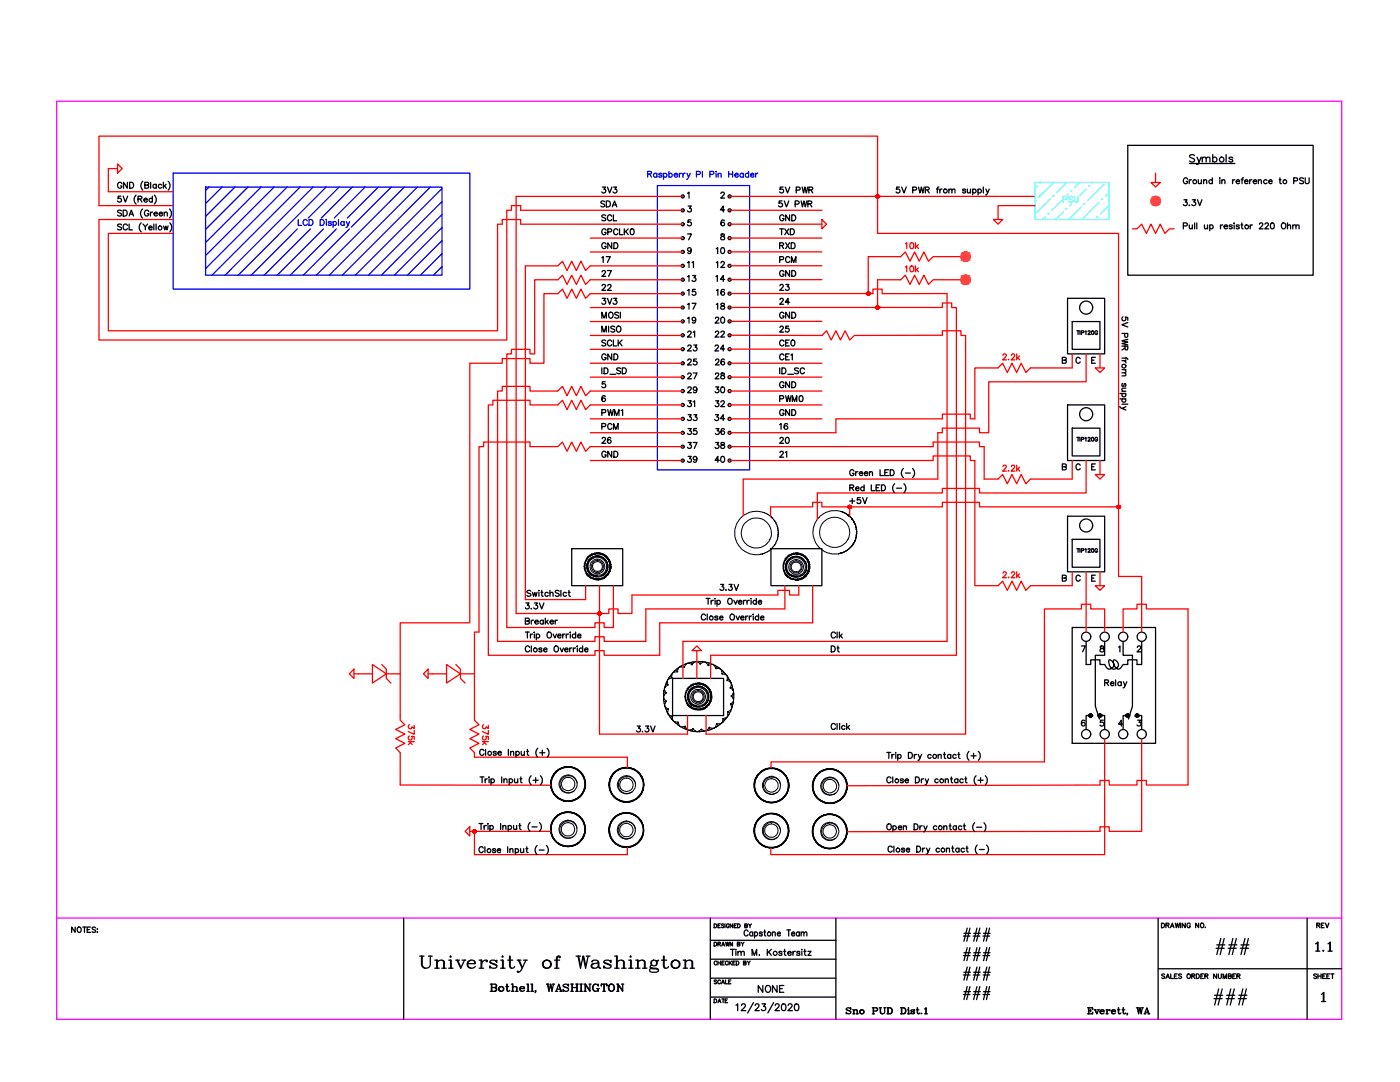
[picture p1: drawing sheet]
<svg xmlns="http://www.w3.org/2000/svg" width="279mm" height="216mm" viewBox="0 0 279 216" stroke-linecap="round" stroke-linejoin="round" font-family="sans-serif">
<defs><g id="words">
<g font-size="6.6">
<text x="241.3" y="191.2">###</text>
<text x="240.9" y="201.4">###</text>
</g>
<g font-size="6.2">
<text x="191.2" y="188.7">###</text>
<text x="191.2" y="196.5">###</text>
</g>
<g font-size="5.7">
<text x="191.2" y="192.6">###</text>
<text x="191.2" y="200.4">###</text>
</g>
<text font-size="4.9" x="261.4" y="190.5">1.1</text>
<g font-size="4.4">
<text x="118.9" y="39.5">3V3</text>
<text x="118.5" y="42.3">SDA</text>
<text x="118.9" y="58.9">22</text>
<text x="135.8" y="60">15</text>
<text x="139.3" y="54.3" transform="rotate(-90 139.3 54.3)">11</text>
<text x="141.8" y="60">16</text>
<text x="141.8" y="57.1">14</text>
<text x="154.5" y="58.9">23</text>
<text x="118.9" y="61.7">3V3</text>
<text x="154.5" y="61.7">24</text>
<text x="135.8" y="82.2">31</text>
<text x="135.8" y="79.4">29</text>
<text x="141.5" y="82.2">32</text>
<text x="141.5" y="79.4">30</text>
<text x="154.5" y="78.3">GND</text>
<text x="154.5" y="81.1">PWM0</text>
<text x="149.9" y="199">NONE</text>
</g>
<text font-size="4.4" fill="#f00" x="83.6" y="149.6" transform="rotate(-90 83.6 149.6)">375k</text>
<text font-size="4" fill="#0ff" x="211" y="41.3">PSU</text>
<g font-size="4">
<text x="118.9" y="44.8">SCL</text>
<text x="135.8" y="45.9">5</text>
<text x="135.8" y="43">3</text>
<text x="154.5" y="44.8">GND</text>
<text x="154.5" y="47.6">TXD</text>
<text x="118.9" y="50.4">GND</text>
<text x="118.9" y="53.3">17</text>
<text x="135.8" y="51.5">9</text>
<text x="135.8" y="48.7">7</text>
<text x="141.8" y="51.5">10</text>
<text x="154.5" y="50.4">RXD</text>
<text x="154.5" y="53.3">PCM</text>
<text x="118.9" y="56.1">27</text>
<text x="135.8" y="65.3">19</text>
<text x="135.8" y="62.4">17</text>
<text x="141.5" y="65.3">20</text>
<text x="141.8" y="62.4">18</text>
<text x="154.5" y="64.2">GND</text>
<text x="118.9" y="67">MISO</text>
<text x="118.9" y="69.8">SCLK</text>
<text x="135.8" y="70.9">23</text>
<text x="135.8" y="68.1">21</text>
<text x="141.5" y="70.9">24</text>
<text x="141.5" y="68.1">22</text>
<text x="154.5" y="67">25</text>
<text x="154.5" y="69.8">CE0</text>
<text x="118.9" y="72.7">GND</text>
<text x="135.8" y="73.7">25</text>
<text x="141.5" y="73.7">26</text>
<text x="154.5" y="72.7">CE1</text>
<text x="118.9" y="83.6">PWM1</text>
<text x="154.5" y="83.6">GND</text>
<text x="118.9" y="86.4">PCM</text>
<text x="118.9" y="89.3">26</text>
<text x="135.8" y="87.5">35</text>
<text x="135.8" y="84.7">33</text>
<text x="141.5" y="87.5">36</text>
<text x="141.5" y="84.7">34</text>
<text x="154.5" y="86.4">16</text>
<text x="154.5" y="89.3">20</text>
<text x="118.9" y="92.1">GND</text>
<text x="135.8" y="93.1">39</text>
<text x="135.8" y="90.3">37</text>
<text x="141.5" y="93.1">40</text>
<text x="141.5" y="90.3">38</text>
<text x="154.5" y="92.1">21</text>
<text x="168.3" y="101.2">+5V</text>
<text x="164.7" y="130.9">Dt</text>
<text x="214.5" y="130.9">7</text>
</g>
<g font-size="4" fill="#f00">
<text x="179.6" y="50.4">10k</text>
<text x="179.6" y="55">10k</text>
</g>
<text font-size="3.5" x="261.4" y="185.9">REV</text>
</g></defs>
<!-- layer: 0 -->
<g fill="none" stroke="#00f" stroke-width=".25">
<path d="M34.6 34.6h59.2v23.1h-59.2zM41 37.3h47.2v17.6h-47.2zM41.7 37.3l-.7 .7M44.3 37.3l-3.3 3.3M46.9 37.3l-5.9 5.9M49.5 37.3l-8.5 8.5M52.1 37.3l-11.1 11.1M54.7 37.3l-13.7 13.7M57.3 37.3l-16.3 16.3M59.9 37.3l-17.6 17.6M62.5 37.3l-17.6 17.6M65.1 37.3l-17.6 17.6"/>
<path d="M67.7 37.3l-6.2 6.2M70.3 37.3l-6.2 6.2M72.9 37.3l-6.2 6.2M75.5 37.3l-6.2 6.2M78.1 37.3l-8 8M80.7 37.3l-17.6 17.6M83.3 37.3l-17.6 17.6M85.9 37.3l-17.6 17.6M88.2 37.6l-17.3 17.3M129.3 34.7h.6l.1-.3-.1-.2h-.6v1.2M129.6 34.7l.4 .7M131.1 34.7a.38 .38 0 0 0-.6 0 .38 .38 0 0 0 0 .5 .38 .38 0 0 0 .6 0"/>
<path d="M131.1 34.6v.8M131.2 37h18.4v56.8h-18.4zM132.1 34.7l-.2-.1-.4 .1 .5 .3v.3l-.3 .1-.2-.2M132.4 34.7a.38 .38 0 0 1 .6 0 .38 .38 0 0 1 0 .5 .38 .38 0 0 1-.6 0M132.4 34.6v1.2M133.5 34.7a.37 .37 0 0 1 .5 0 .37 .37 0 0 1 0 .5 .37 .37 0 0 1-.5 0M133.5 34.2v1.2M134.6 34.9h.6a.37 .37 0 0 0-.4-.3 .37 .37 0 0 0-.3 .4 .37 .37 0 0 0 .3 .4l.4-.2M135.6 34.6v.8M136 34.6h-.3l-.1 .3M136.3 34.6v.8M136.7 34.6h-.2l-.2 .3"/>
<path d="M137.1 34.6l.3 .8 .4-.8M137.4 35.4l-.2 .4h-.2M139 34.8l.7-.1 .1-.1-.1-.4h-.7v1.2M140.2 34.2v1.2M141.7 34.8l.7-.1 .1-.1-.1-.4h-.7v1.2M142.9 34.2v.1zM142.9 34.6v.8M143.3 34.8l.3-.2h.3v.8M143.3 34.6v.8M145.4 34.2v1.2M145.4 34.7h.8M146.2 34.2v1.2"/>
<path d="M146.7 34.9h.6a.37 .37 0 0 0-.4-.3 .37 .37 0 0 0-.3 .4 .37 .37 0 0 0 .3 .4l.4-.2M148.3 34.7a.38 .38 0 0 0-.5 0 .38 .38 0 0 0 0 .5 .38 .38 0 0 0 .5 0M148.3 34.6v.8M149.4 34.7a.37 .37 0 0 0-.5 0 .37 .37 0 0 0 0 .5 .37 .37 0 0 0 .5 0M149.4 34.2v1.2M149.8 34.9h.7a.38 .38 0 0 0-.5-.2 .38 .38 0 0 0-.2 .5 .38 .38 0 0 0 .6 .1l.1-.1M150.8 34.6v.8M151.3 34.6h-.3l-.2 .3M59.4 45.7l-9.3 9.2M59.5 43.8v1.2h.7M61.3 44.1a.44 .44 0 0 0-.5-.3 .44 .44 0 0 0-.3 .4v.3a.44 .44 0 0 0 .3 .5 .44 .44 0 0 0 .5-.3M61.7 43.8a.64 .64 0 0 1 .7 .3 .64 .64 0 0 1-.1 .7l-.6 .2z"/>
<path d="M62 45.7l-9.3 9.2M63.9 43.8h.4a.63 .63 0 0 1 .4 .6 .63 .63 0 0 1-.4 .6h-.4zM64.6 45.7l-9.3 9.2M65.1 43.8v.1zM65.1 44.2v.8M66.1 44.4l-.2-.2h-.3v.3l.5 .1v.2l-.2 .2-.4-.2M66.5 44.4a.38 .38 0 0 1 .5-.1 .38 .38 0 0 1 0 .6 .38 .38 0 0 1-.5-.1M66.5 44.2v1.2M67.1 45.7l-9.2 9.2M67.5 43.8v1.2M68.7 44.4a.38 .38 0 0 0-.6-.1 .38 .38 0 0 0 0 .6 .38 .38 0 0 0 .6-.1M68.7 44.2v.8"/>
<path d="M69.1 44.2l.4 .8 .3-.8M69.5 45l-.2 .3-.2 .1M69.8 45.7l-9.3 9.2M88.2 40.2l-14.7 14.7M88.2 42.8l-12.1 12.1M88.2 45.4l-9.5 9.5M88.2 48l-6.9 6.9M88.2 50.6l-4.3 4.3M88.2 53.2l-1.7 1.7"/>
</g>
<g fill="none" stroke="#000" stroke-width=".25">
<path d="M24.1 39.1h-.5l-.1 .6a.41 .41 0 0 1 .6 0 .41 .41 0 0 1 0 .6 .41 .41 0 0 1-.6-.2M24.3 36.7a.43 .43 0 0 0-.5-.3 .43 .43 0 0 0-.3 .4v.3a.42 .42 0 0 0 .4 .5 .42 .42 0 0 0 .4-.5h-.3M24.6 39.1l.4 1.2 .5-1.2M25.4 36.4v1.2l-.8-1.2v1.2M25.9 36.4h.4a.64 .64 0 0 1 .4 .6 .64 .64 0 0 1-.4 .6h-.4zM27.2 38.9a1.2 1.2 0 0 0 0 1.8M27.5 39.7h.7l.1-.4-.8-.2v1.2M27.9 39.7l.4 .6M28.5 36.2a1.22 1.22 0 0 0 0 1.7M28.7 39.9h.7a.37 .37 0 0 0-.4-.3 .37 .37 0 0 0-.3 .4 .37 .37 0 0 0 .3 .3l.4-.1M28.9 36.9h.7l.1-.3-.3-.2h-.5v1.2l.7-.1 .1-.3-.3-.3M30.1 36.4v1.2"/>
<path d="M30.4 39.7a.37 .37 0 0 0-.5 0 .37 .37 0 0 0 0 .5 .37 .37 0 0 0 .5 0M30.4 39.1v1.2M30.8 38.9a1.24 1.24 0 0 1 0 1.8M31.2 36.9a.37 .37 0 0 0-.6 0 .37 .37 0 0 0 0 .5 .37 .37 0 0 0 .6 0M31.2 36.8v.8M32.3 36.9a.38 .38 0 0 0-.6 0 .38 .38 0 0 0 0 .5 .38 .38 0 0 0 .6 0M32.6 36.4v1.2M32.8 37.1l.4 .5M33.2 36.8l-.6 .5M33.6 36.2a1.22 1.22 0 0 1 0 1.7M137.2 38.6l.3-.3v1.2M143.9 38.6l.2-.3h.2l.3 .3-.8 .9h.8"/>
<path d="M156.3 37.3h-.6v.5a.41 .41 0 0 1 .6 0 .41 .41 0 0 1-.1 .7 .41 .41 0 0 1-.6-.2M156.7 37.3l.5 1.2 .4-1.2M158.9 37.9h.7l.1-.2-.1-.3-.7-.1v1.2M160.1 37.3l.3 1.2 .2-1.2 .3 1.2 .3-1.2M161.4 37.9l.7-.1 .1-.3-.8-.2v1.2M161.8 37.9l.4 .6M179.5 37.3h-.5l-.1 .5a.42 .42 0 0 1 .6 0 .42 .42 0 0 1 0 .6 .42 .42 0 0 1-.7-.1M179.9 37.3l.5 1.2 .5-1.2M182.1 37.9h.7l.1-.3-.3-.3h-.5v1.2M183.3 37.3l.3 1.2 .3-1.2 .3 1.2 .2-1.2M184.7 37.9l.6-.1 .1-.2-.2-.3h-.5v1.2M185 37.9l.4 .6"/>
<path d="M186.9 37.7h.4M187.4 37.3l-.3 .3v.9M187.6 37.7v.8M188 37.7l-.3 .1-.1 .3M189.4 37.9l.2-.2 .3 .1 .1 .7M189.4 37.7v.8M190 37.9l.3-.2 .2 .1 .1 .7M192.7 37.9l-.2-.2-.3 .1v.2l.4 .1 .1 .2-.2 .2-.4-.2M193.1 37.7v.7l.3 .1 .3-.2M193.7 37.7v.8M194.1 37.9a.38 .38 0 0 1 .6-.1 .38 .38 0 0 1 0 .6 .38 .38 0 0 1-.6-.1M194.1 37.7v1.2"/>
<path d="M195.2 37.9a.38 .38 0 0 1 .5-.1 .38 .38 0 0 1 0 .6 .38 .38 0 0 1-.5-.1M195.2 37.7v1.2M196.2 37.3v1.2M196.8 37.7l.3 .8 .3-.8M197.1 38.5l-.2 .4h-.2M225.1 29h37v25.9h-37zM236.3 39.9h.6l-.3 .4a.39 .39 0 0 1 .3 .6 .39 .39 0 0 1-.7-.1M237 35.8a.44 .44 0 0 0-.5-.3 .44 .44 0 0 0-.3 .4 .49 .49 0 0 0 .1 .7 .49 .49 0 0 0 .6-.1l.1-.3h-.3M237.3 35.9v.7M237.4 32.6h9.1M237.8 35.9h-.3l-.2 .3M238 39.9h.6l-.4 .4a.39 .39 0 0 1 .3 .6 .39 .39 0 0 1-.6-.1"/>
<path d="M238.4 31.1a.55 .55 0 0 0-.5-.3 .55 .55 0 0 0-.5 .4l.2 .2 .7 .3 .1 .4a.63 .63 0 0 1-1 0M238.9 31.4l.4 .9 .4-.9M239 39.9l.4 1.1 .5-1.1M239.1 35.9l.1 .7h.3l.3-.2M239.3 32.3l-.2 .5h-.3M239.8 35.9v.7M239.9 31.6l.4-.2h.3l.1 .9M239.9 31.4v.9M240.2 36.1l.3-.2h.3v.7M240.2 35.9v.7M240.7 31.6l.4-.2h.3l.1 .9M241.9 36a.38 .38 0 0 0-.5 0 .38 .38 0 0 0 0 .5 .38 .38 0 0 0 .5 0"/>
<path d="M241.9 35.5v1.1M242 31.6a.47 .47 0 0 1 .7-.1 .47 .47 0 0 1 0 .7 .47 .47 0 0 1-.7-.1M242 30.8v1.5M243.4 35.5v.1zM243.4 35.9v.7M243.8 36.1l.3-.2h.3l.1 .7M243.8 35.9v.7M244.7 30.8v1.5M246 35.9v.7M246 31.6a.44 .44 0 0 0-.7 0l.7 .3v.2a.44 .44 0 0 1-.7 0M246.4 35.9h-.3l-.1 .3M246.7 36.2h.7a.38 .38 0 0 0-.5-.2 .38 .38 0 0 0-.2 .5 .38 .38 0 0 0 .6 .1l.1-.1"/>
<path d="M247.7 35.9h.4M248.2 35.5l-.3 .2v.9M248.4 36.2h.7a.38 .38 0 0 0-.6-.2 .38 .38 0 0 0-.1 .5 .38 .38 0 0 0 .5 .1l.2-.1M249.4 35.9v.7M249.8 35.9h-.2l-.2 .3M250.1 36.2h.7a.38 .38 0 0 0-.5-.2 .38 .38 0 0 0-.2 .5 .38 .38 0 0 0 .6 .1l.1-.1M251.1 36.1l.3-.2h.3v.7M251.1 35.9v.7M252.9 36a.38 .38 0 0 0-.6 0 .38 .38 0 0 0 0 .5 .38 .38 0 0 0 .6 0M253.2 36.2h.7a.38 .38 0 0 0-.5-.2 .38 .38 0 0 0-.2 .5 .38 .38 0 0 0 .6 .1l.1-.1M255.3 35.9h.4M255.4 35.5v.9l.1 .2h.2"/>
<path d="M258.2 36.1l.7-.1v-.4l-.7-.1v1.1M260.1 35.7l-.2-.2-.5 .2 .1 .2 .6 .4v.2l-.2 .1-.5-.1M260.5 35.5v.8l.3 .3 .4-.1 .1-1M24.2 42.1l-.2-.2-.5 .2 .1 .3 .6 .4v.1l-.2 .2-.5-.2M24.2 44.9l-.2-.2-.5 .2 .1 .3 .6 .2-.1 .4-.4 .1-.2-.2M24.6 41.9h.4a.63 .63 0 0 1 .4 .6 .63 .63 0 0 1-.4 .6h-.4zM25.4 45a.44 .44 0 0 0-.5-.3 .44 .44 0 0 0-.3 .5v.2a.44 .44 0 0 0 .3 .5 .44 .44 0 0 0 .5-.3M25.8 43.1l.4-1.2 .5 1.2M25.8 44.7v1.2h.6M25.9 42.7h.6M28.2 44.5a1.2 1.2 0 0 0 0 1.8M28.5 41.7a1.2 1.2 0 0 0 0 1.8"/>
<path d="M28.6 44.7l.4 .6 .4-.6M29 45.3v.6M29.7 42.2a.44 .44 0 0 0-.5-.3 .44 .44 0 0 0-.4 .5 .48 .48 0 0 0 .2 .6 .48 .48 0 0 0 .6-.1l.1-.2h-.3M29.7 45.4h.7a.37 .37 0 0 0-.4-.3 .37 .37 0 0 0-.4 .4 .37 .37 0 0 0 .4 .4l.4-.2M30 42.3v.8M30.5 42.3l-.3 .1-.2 .3M30.7 44.7v1.2M30.7 42.7h.7a.37 .37 0 0 0-.4-.3 .37 .37 0 0 0-.3 .3 .37 .37 0 0 0 .3 .4l.4-.2M31.1 44.7v1.2M31.8 42.7h.6a.37 .37 0 0 0-.4-.3 .37 .37 0 0 0-.3 .3 .37 .37 0 0 0 .3 .4l.4-.2M32.6 45.1l.3 .8 .2-.8 .2 .8 .3-.8M32.8 42.6l.2-.3 .3 .1 .1 .7"/>
<path d="M32.8 42.3v.8M33.8 41.7a1.24 1.24 0 0 1 0 1.8M33.9 44.5a1.2 1.2 0 0 1 0 1.8M121 45.9a.44 .44 0 0 0-.5-.2 .44 .44 0 0 0-.4 .4v.3a.42 .42 0 0 0 .4 .4 .42 .42 0 0 0 .5-.4h-.3M121.3 46.3l.6-.1 .2-.2-.1-.2-.7-.1v1.1M123.3 45.9a.44 .44 0 0 0-.5-.2 .44 .44 0 0 0-.3 .4v.3a.44 .44 0 0 0 .3 .4 .44 .44 0 0 0 .5-.2M123.6 45.7v1.1h.7M124.6 45.7v1.1M125.4 45.7l-.8 .7M125.9 45.7h.2a.6 .6 0 0 1 .4 .5 .6 .6 0 0 1-.4 .6 .75 .75 0 0 1-.2-1.1zM143.9 46.7v.4a.49 .49 0 0 1 .6 .1 .49 .49 0 0 1 0 .6h-.4a.39 .39 0 0 1-.2-.5 .39 .39 0 0 1 .5-.2l.2-.1-.1-.3zM144.6 44.1l-.1-.2a.58 .58 0 0 0-.7 .5 .58 .58 0 0 0 .4 .7 .36 .36 0 0 0 .4-.4 .36 .36 0 0 0-.3-.4 .36 .36 0 0 0-.4 .4"/>
<path d="M144.6 41.9h-.8l.5-.8v1.2M156.1 40.1h-.6v.5a.41 .41 0 0 1 .6 0 .41 .41 0 0 1-.1 .6 .41 .41 0 0 1-.6-.2M156.5 40.1l.5 1.2 .4-1.2M158.7 40.7h.7v-.5l-.7-.1v1.2M159.9 40.1l.3 1.2 .2-1.2 .3 1.2 .3-1.2M161.2 40.7l.7-.1 .1-.3-.3-.2h-.5v1.2M161.6 40.7l.4 .6M213 59.5h7.5v11.1h-7.5zM236.2 45.1l.7-.1v-.4l-.7-.1v1.2M237.3 40.9l.1 .1M237.3 44.9l.1 .7 .3 .1 .3-.3M238 44.9v.8"/>
<path d="M238.4 44.5v1.2M238.9 44.5v1.2M240.4 44.9v.7l.3 .1 .3-.3M241 44.9v.8M241.4 45a.38 .38 0 0 1 .6 0 .38 .38 0 0 1 0 .5 .38 .38 0 0 1-.6 0M241.4 44.9v1.1M243.6 44.9v.8M244 44.9h-.3l-.1 .3M244.3 45.2h.7a.38 .38 0 0 0-.5-.3 .38 .38 0 0 0-.3 .4 .38 .38 0 0 0 .4 .4l.4-.2M245.9 45l-.2-.1h-.4v.3l.5 .1 .1 .2-.2 .2-.4-.2M246.3 44.5v.1zM246.3 44.9v.8"/>
<path d="M247.3 45l-.2-.1h-.3v.3l.5 .1v.2l-.2 .2-.4-.2M247.7 44.9h.3M247.8 44.5v.9l.1 .2 .2 .1M249.5 44.9v.8M249.9 44.9h-.2l-.2 .3M251.4 44.8l.1-.3h.3l.2 .3-.7 .9h.8M252.5 44.8l.2-.3h.2l.2 .3-.7 .9h.8M253.7 44.5a.58 .58 0 0 1 .7 .5 .58 .58 0 0 1-.4 .7h-.1a.75 .75 0 0 1-.2-1.2zM255.8 44.6l.2-.1a.55 .55 0 0 1 .6 .6 .55 .55 0 0 1-.6 .5l-.3-.4zM256.9 45.1l.3-.2h.3l.1 .8M256.9 44.5v1.2M258 45.1l.3-.2h.3v.8"/>
<path d="M258 44.9v.8M258.6 45.1l.3-.2h.3l.1 .8M120.1 63.5v-1.2l.5 1.2 .4-1.2v1.2M120.1 73.4v1.2M120.6 73.4h.4a.63 .63 0 0 1 .3 .6 .63 .63 0 0 1-.3 .6h-.4zM120.8 76.2h-.6v.5a.42 .42 0 0 1 .6 0 .42 .42 0 0 1-.1 .6 .42 .42 0 0 1-.6-.2M120.8 79.1l-.1-.1a.58 .58 0 0 0-.7 .4 .58 .58 0 0 0 .4 .7 .36 .36 0 0 0 .4-.3 .36 .36 0 0 0-.3-.4 .36 .36 0 0 0-.4 .3M121.6 62.5l.2-.2a.57 .57 0 0 1 .6 .6 .57 .57 0 0 1-.7 .5l-.2-.4zM121.7 74.7h1.2M123.5 62.5l-.3-.2-.5 .2v.2l.8 .4v.2l-.3 .2-.5-.2M123.8 62.3v1.2M123.9 73.6l-.3-.2-.5 .2 .1 .3 .7 .3v.2l-.3 .2-.5-.2"/>
<path d="M124.2 73.4h.4a.63 .63 0 0 1 .4 .6 .63 .63 0 0 1-.4 .6h-.4zM212 71.9l.7-.1 .1-.4-.8-.1v1.2l.8-.1v-.4l-.3-.1M214 64.2h5.5v5.5h-5.5zM214.9 66h.5M215.1 66v.7M215.5 66v.7M215.6 71.6a.42 .42 0 0 0-.5-.3 .42 .42 0 0 0-.4 .4v.3a.42 .42 0 0 0 .4 .5 .42 .42 0 0 0 .5-.3M215.8 66.4l.5-.1v-.2l-.5-.1v.7M216.5 66.2l.2-.2v.7M217.1 66.2l.2-.2 .2 .1v.2l-.4 .4h.5M217.9 71.9h.4M217.9 66a.33 .33 0 0 1 .4 .4 .33 .33 0 0 1-.4 .3l-.1-.3z"/>
<path d="M218.6 71.3h-.7v1.2h.7M219 66.2a.27 .27 0 0 0-.3-.2 .27 .27 0 0 0-.2 .3 .3 .3 0 0 0 .1 .4 .3 .3 0 0 0 .4-.1v-.2h-.2M223.5 78.5h1.2M223.5 79.6h1.2M223.9 66.5h1.2l-.1 .8-.5-.1v-.7M223.9 69.1h1.2v.5l-.2 .2-.3-.1-.1-.6M223.9 71.5h1l.2 .2M223.9 72h.8M223.9 73.8h.8M223.9 78.1h.8M224.1 76.5l-.2 .2 .1 .4h.2l.3-.6 .2 .2-.2 .4M224.1 78.5a.38 .38 0 0 0-.1 .6 .38 .38 0 0 0 .6 0 .38 .38 0 0 0-.1-.6"/>
<path d="M224.1 79.6a.37 .37 0 0 0-.1 .5 .37 .37 0 0 0 .6 0 .37 .37 0 0 0-.1-.5M224.1 63.2a.42 .42 0 0 0-.1 .6 .42 .42 0 0 0 .6 .1 .42 .42 0 0 0 0-.6h.5v.6M224.4 72l.2 .1 .1 .3M224.5 73.8l.2 .2-.1 .3-.7 .1M224.5 74.4l.2 .3-.1 .2-.7 .1M224.5 69.5l-.6 .3M224.7 77.5h-.7l-.1 .3 .2 .3M224.7 71.3v.4M225.1 64.4l-1.2 .4 1.2 .4M225.1 67.7l-1.2 .3 1.2 .3-1.2 .2 1.2 .3M170.4 94a.42 .42 0 0 0-.5-.3 .42 .42 0 0 0-.3 .5v.3a.41 .41 0 0 0 .4 .4 .41 .41 0 0 0 .4-.4h-.3M170.8 94.1v.8"/>
<path d="M171.2 94.1l-.3 .1-.1 .3M171.5 94.5h.7a.36 .36 0 0 0-.6-.4 .36 .36 0 0 0-.1 .6l.3 .2 .4-.2M172.5 94.5h.7a.37 .37 0 0 0-.4-.3 .37 .37 0 0 0-.4 .3 .37 .37 0 0 0 .4 .4l.4-.2M173.5 94.3l.3-.2 .3 .1v.7M173.5 94.1v.8M175.6 96.8h-.8v1.1h.8M175.6 93.7v1.2h.7M175.9 96.8h.4a.61 .61 0 0 1 .4 .5 .61 .61 0 0 1-.4 .6h-.4zM176.6 94.3h.4M177.3 93.7h-.7v1.2h.7M177.7 93.7h.3a.61 .61 0 0 1 .5 .6 .61 .61 0 0 1-.5 .6h-.3zM178.5 96.5a1.2 1.2 0 0 0 0 1.8"/>
<path d="M179 97.4h.9M180.3 93.5a1.2 1.2 0 0 0 0 1.8M180.4 96.5a1.2 1.2 0 0 1 0 1.8M180.7 94.4h1M182.1 93.5a1.2 1.2 0 0 1 0 1.8M212 93.1h.7l.1-.4-.8-.1v1.2l.8-.2v-.4l-.3-.1M213 80.8h7.5v11.1h-7.5zM214 85.4h5.5v5.6h-5.5zM214.9 87.3h.5M215.1 87.3v.7M215.5 87.3v.7M215.6 92.9a.42 .42 0 0 0-.5-.3 .42 .42 0 0 0-.4 .4v.3a.42 .42 0 0 0 .4 .5 .42 .42 0 0 0 .5-.3"/>
<path d="M215.8 87.7l.4-.1 .1-.3h-.5v.7M216.5 87.4l.2-.1v.7M217.1 87.4l.2-.1h.2v.3l-.4 .4h.5M217.9 93.1h.4M217.9 87.3a.33 .33 0 0 1 .4 .3 .33 .33 0 0 1-.4 .4l-.1-.3zM218.6 92.6h-.7v1.2h.7M219 87.4a.27 .27 0 0 0-.3-.1 .27 .27 0 0 0-.2 .3 .3 .3 0 0 0 .1 .3 .3 .3 0 0 0 .4 0v-.2h-.2M223.5 81.1v.2l.4 .2M223.9 80.7h1.2M224.7 81.2l-.8 .3 .8 .3M105.9 118l-.3-.2-.4 .2v.2l.7 .4a.43 .43 0 0 1-.3 .4 .43 .43 0 0 1-.4-.2M106.3 118.2l.2 .8 .2-.8 .2 .8 .3-.8"/>
<path d="M107.6 117.8v.1zM107.6 118.2v.8M108 118.2h.3M108.1 117.8v1l.1 .1 .2 .1M109.4 118.3a.38 .38 0 0 0-.5 0 .38 .38 0 0 0 0 .6 .38 .38 0 0 0 .5-.1M109.8 118.4l.2-.2h.3l.1 .8M109.8 117.8v1.2M111.6 118l-.3-.2-.5 .2 .1 .2 .7 .4v.2l-.3 .2-.5-.2M111.9 117.8v1.2M113.1 118.3a.38 .38 0 0 0-.6 0 .38 .38 0 0 0 0 .6 .38 .38 0 0 0 .6-.1M113.4 118.2h.4M113.5 117.8v1l.3 .2"/>
<path d="M114.1 109.5h10.2v7.4h-10.2zM140.9 119.4h.8M141.3 119.4v1.2M141.9 119.8v.8M142.4 119.8l-.3 .1-.2 .2M142.6 119.5h.2zM142.7 119.8v.8M143.1 120a.38 .38 0 0 1 .6-.1 .38 .38 0 0 1 0 .6 .38 .38 0 0 1-.6-.1M143.1 119.8v1.2M143.8 116.6h.6l-.3 .5a.39 .39 0 0 1 .4 .4 .39 .39 0 0 1-.4 .4 .39 .39 0 0 1-.4-.3M144.9 117.7h.1M145.3 119.6a.49 .49 0 0 1 .7-.1 .49 .49 0 0 1 .1 .6 .44 .44 0 0 1-.4 .5 .44 .44 0 0 1-.5-.5z"/>
<path d="M145.5 116.6h.6l-.3 .5a.39 .39 0 0 1 .3 .3 .39 .39 0 0 1-.3 .4 .39 .39 0 0 1-.4-.2M146.5 119.8l.3 .8 .3-.8M146.5 116.6l.4 1.2 .5-1.2M148.4 119.8v.8M148.8 119.8l-.3 .1-.1 .2M149.1 119.8v.8M149.5 119.8l-.2 .1-.2 .2M149.8 119.5h.1zM149.9 119.8v.8M150.9 120a.38 .38 0 0 0-.5-.1 .38 .38 0 0 0 0 .6 .38 .38 0 0 0 .5-.1M150.9 119.4v1.2M153.9 109.5h10.1v7.4h-10.1z"/>
<path d="M212 115.3h.7l.1-.4-.8-.1v1.2l.8-.2v-.3l-.3-.2M213 103h7.5v11.1h-7.5zM214 107.6h5.5v5.6h-5.5zM214.9 109.5h.5M215.1 109.5v.7M215.5 109.5v.7M215.6 115a.42 .42 0 0 0-.5-.2 .42 .42 0 0 0-.4 .4 .49 .49 0 0 0 .2 .7 .49 .49 0 0 0 .6-.1l.1-.1M215.8 109.9l.5-.1v-.2l-.5-.1v.7M216.5 109.6l.2-.1v.7M217.1 109.7l.2-.2h.2v.3l-.4 .4h.5M217.9 115.3h.4M217.9 109.5a.34 .34 0 0 1 .4 .3 .34 .34 0 0 1-.4 .4l-.1-.3z"/>
<path d="M218.6 114.8h-.7v1.2h.7M219 109.7a.27 .27 0 0 0-.3-.2 .27 .27 0 0 0-.2 .3 .3 .3 0 0 0 .1 .4 .3 .3 0 0 0 .4-.1v-.2h-.2M104.8 123.9h.7l.1-.4-.8-.2v1.2l.8-.1v-.4l-.2-.1M104.8 126.1h.8M105 120.3h.6l-.4 .5a.4 .4 0 0 1 .3 .6 .4 .4 0 0 1-.7-.1M105.2 126.1v1.2M105.7 129.2a.43 .43 0 0 0-.5-.3 .43 .43 0 0 0-.4 .5 .48 .48 0 0 0 .2 .6 .48 .48 0 0 0 .6-.1l.1-.1M105.9 126.5v.8M106 121.4h.1M106 123.7v.8M106 128.9v1.2M106.3 126.5l-.3 .1-.1 .3"/>
<path d="M106.5 123.7l-.3 .1-.2 .3M106.6 120.3h.7l-.4 .5a.39 .39 0 0 1 .3 .6 .39 .39 0 0 1-.7-.1M106.6 126.1v.1zM106.6 126.5v.8M106.8 124.1h.6a.38 .38 0 0 0-.4-.3 .38 .38 0 0 0-.3 .4 .38 .38 0 0 0 .3 .3l.4-.1M107 126.7a.38 .38 0 0 1 .6-.1 .38 .38 0 0 1 0 .6 .38 .38 0 0 1-.6-.1M107 126.5v1.2M107.6 120.3l.5 1.2 .4-1.2M108.1 129.5l-.2-.2-.4 .2 .6 .2v.3l-.3 .1-.3-.2M108.4 123.9a.37 .37 0 0 0-.5 0 .37 .37 0 0 0 0 .5 .37 .37 0 0 0 .5 0M108.4 123.7v.8M108.5 129.6h.7a.37 .37 0 0 0-.4-.3 .37 .37 0 0 0-.4 .4 .37 .37 0 0 0 .4 .4l.4-.2"/>
<path d="M108.8 123.3v1.2M109.1 124.1l.3 .4M109.3 126.3l.2-.2a.57 .57 0 0 1 .6 .7 .57 .57 0 0 1-.7 .4l-.2-.3zM109.4 123.7l-.6 .6M109.8 124.1h.7a.38 .38 0 0 0-.5-.3 .38 .38 0 0 0-.3 .4 .38 .38 0 0 0 .4 .3l.4-.1M110.4 126.5l.3 .8 .4-.8M110.7 129.1a.49 .49 0 0 1 .6-.1 .49 .49 0 0 1 .1 .6 .44 .44 0 0 1-.4 .5 .44 .44 0 0 1-.4-.5zM110.8 123.7v.8M111.2 123.7l-.2 .1-.2 .3M111.3 126.9h.7a.38 .38 0 0 0-.5-.4 .38 .38 0 0 0-.3 .4 .38 .38 0 0 0 .4 .4l.4-.2M111.8 129.3l.3 .8 .4-.8M112.3 126.5v.8"/>
<path d="M112.7 129.6h.7a.37 .37 0 0 0-.5-.3 .37 .37 0 0 0-.3 .4 .37 .37 0 0 0 .4 .4l.4-.2M112.7 126.5l-.2 .1-.2 .3M113 126.5v.8M113.5 126.5l-.3 .1-.2 .3M113.7 129.3v.8M113.8 126.1v.1zM113.8 126.5v.8M114.1 129.3l-.2 .1-.2 .2M114.4 129.3v.8M114.9 126.7a.38 .38 0 0 0-.6-.1 .38 .38 0 0 0 0 .6 .38 .38 0 0 0 .6-.1M114.9 129.3l-.3 .1-.2 .2M114.9 126.1v1.2"/>
<path d="M115.2 128.9v.1zM115.2 129.3v.8M115.3 126.9h.6a.38 .38 0 0 0-.4-.4 .38 .38 0 0 0-.3 .4 .38 .38 0 0 0 .4 .4l.3-.2M116.3 129.5a.38 .38 0 0 0-.6-.1 .38 .38 0 0 0 0 .6 .38 .38 0 0 0 .6-.1M116.3 128.9v1.2M116.7 129.6h.6a.37 .37 0 0 0-.4-.3 .37 .37 0 0 0-.3 .4 .37 .37 0 0 0 .4 .4l.3-.2M134.2 135.4h10.2v7.4h-10.2zM140.8 122.8a.44 .44 0 0 0-.5-.3 .44 .44 0 0 0-.3 .5 .49 .49 0 0 0 .1 .6 .49 .49 0 0 0 .6 0l.1-.2M141.1 122.5v1.2M143.3 123.1l-.2-.2-.5 .2 .6 .3v.3h-.3l-.3-.1M143.6 123.3h.7a.38 .38 0 0 0-.6-.3 .38 .38 0 0 0-.1 .6 .38 .38 0 0 0 .6 .1l.1-.1M145.8 122.7l.1-.1a.53 .53 0 0 1 .7 .6 .53 .53 0 0 1-.8 .4l-.1-.3z"/>
<path d="M146.9 122.9l.3 .8 .4-.8M147.3 120.1h.7a.37 .37 0 0 0-.4-.3 .37 .37 0 0 0-.3 .4 .37 .37 0 0 0 .3 .4l.4-.2M147.8 123.3h.7a.37 .37 0 0 0-.4-.3 .37 .37 0 0 0-.4 .3 .37 .37 0 0 0 .4 .4l.4-.1M148.8 122.9v.8M149.3 122.9l-.3 .1-.2 .3M149.5 122.9v.8M150 122.9l-.3 .1-.2 .3M150.3 122.5v.1zM150.3 122.9v.8M151.3 120.1h.7a.37 .37 0 0 0-.4-.3 .37 .37 0 0 0-.3 .4 .37 .37 0 0 0 .3 .4l.4-.2M151.4 123.1a.38 .38 0 0 0-.6-.1 .38 .38 0 0 0 0 .6 .38 .38 0 0 0 .6 0M151.4 122.5v1.2"/>
<path d="M151.8 123.3h.6a.39 .39 0 0 0-.4-.3 .39 .39 0 0 0-.3 .5 .39 .39 0 0 0 .5 .2l.2-.1M166.7 126.4a.43 .43 0 0 0-.5-.3 .43 .43 0 0 0-.3 .5v.3a.44 .44 0 0 0 .3 .4 .44 .44 0 0 0 .5-.3M167.1 126.1v1.2M167.5 126.1v1.2M214 125.2h16.6v23.1h-16.6zM216.8 128v4.6h.9v-.9h1.8v.9h1a.94 .94 0 0 0 1.5 .7 .9 .9 0 0 0 .2-1 .9 .9 0 0 0-.9-.6 1.31 1.31 0 0 0 1.2 1.8 .9 .9 0 0 0 .7-1 .9 .9 0 0 0-.9-.8 1.46 1.46 0 0 0 1 1.8l.8-.9h1v-.9h1.8v.9h.9v-4.6M219.6 129v.3a.49 .49 0 0 1 .6 .1 .49 .49 0 0 1 0 .6l-.4 .1a.39 .39 0 0 1-.2-.5 .39 .39 0 0 1 .5-.2l.1-.2v-.2zM220.5 136.2h.6l.1-.3-.1-.2h-.6v1.1M220.5 128v2.8h-1.9v10.1l.8 2.6M220.8 136.2l.4 .6M221.6 136.4h.7a.37 .37 0 0 0-.4-.3 .37 .37 0 0 0-.3 .4 .37 .37 0 0 0 .3 .3l.4-.1M222.6 135.7v1.1"/>
<path d="M223.2 129.1l.3-.2v1.2M223.8 136.2a.38 .38 0 0 0-.6 0 .38 .38 0 0 0 0 .5 .38 .38 0 0 0 .6 0M223.8 136v.8M224.1 128v2.8h1.9v10.1l-.8 2.6M224.2 136l.3 .8 .4-.8M224.5 136.8l-.2 .4h-.2M227 129.2l.2-.3 .3 .1 .2 .1-.2 .4-.6 .6h.8M95.8 155h.8M96.2 155v1.2M96.6 149.8a.44 .44 0 0 0-.5-.3 .44 .44 0 0 0-.4 .5 .49 .49 0 0 0 .2 .6 .49 .49 0 0 0 .6-.1l.1-.1M96.8 155.4v.8M96.9 149.5v1.2"/>
<path d="M97.3 155.4l-.3 .1-.2 .3M97.5 155.1h.1zM97.6 155.4v.8M98 155.6a.38 .38 0 0 1 .5-.1 .38 .38 0 0 1 0 .6 .38 .38 0 0 1-.5-.1M98 155.4v1.2M99 150.1l-.2-.2-.3 .1v.2l.4 .1 .1 .2-.2 .2-.4-.2M99.4 150.2h.7a.38 .38 0 0 0-.6-.2 .38 .38 0 0 0-.1 .6 .38 .38 0 0 0 .5 .1l.2-.2M100.1 155v1.2M100.6 155.6l.2-.2 .3 .1 .1 .7M100.6 155.4v.8M101.5 149.5v1.2M101.6 155.6a.38 .38 0 0 1 .6-.1 .38 .38 0 0 1 0 .6 .38 .38 0 0 1-.6-.1"/>
<path d="M101.6 155.4v1.2M101.9 150.1l.3-.2 .3 .1v.7M101.9 149.9v.8M102.7 155.4l.1 .7 .2 .1 .3-.2M103 150.1a.38 .38 0 0 1 .5-.1 .38 .38 0 0 1 0 .6 .38 .38 0 0 1-.5-.1M103 149.9v1.2M103.3 155.4v.8M103.8 155.4h.3M103.9 155v1l.1 .1 .2 .1M104 149.9l.1 .8h.3l.3-.2M104.7 149.9v.8M105.1 149.9h.4"/>
<path d="M105.3 149.5v1v.2h.2M106 154.8a1.2 1.2 0 0 0 0 1.8M106.4 155.7h1M106.9 155.2v1M107.3 149.3a1.2 1.2 0 0 0 0 1.8M107.7 150.2h1M107.9 154.8a1.24 1.24 0 0 1 0 1.8M108.2 149.7v1M109.2 149.3a1.24 1.24 0 0 1 0 1.8M127.2 144.9h.6l-.4 .4a.39 .39 0 0 1 .3 .6 .39 .39 0 0 1-.7-.1M128.2 145.9l.1 .1M128.8 144.9h.7l-.4 .4a.4 .4 0 0 1 .3 .7 .4 .4 0 0 1-.7-.2"/>
<path d="M129.8 144.9l.5 1.2 .4-1.2M166.7 144.7a.43 .43 0 0 0-.5-.3 .43 .43 0 0 0-.3 .4v.3a.44 .44 0 0 0 .3 .5 .44 .44 0 0 0 .5-.3M167.1 144.4v1.1M167.6 144.4v.1zM167.6 144.8v.7M168.6 144.9a.37 .37 0 0 0-.5 0 .37 .37 0 0 0 0 .5 .37 .37 0 0 0 .5 0M169 144.4v1.1M169.2 145.1l.4 .4M169.5 144.8l-.5 .5M177 150.1h.8M177.4 150.1v1.2M177.8 155.3a.44 .44 0 0 0-.5-.3 .44 .44 0 0 0-.3 .5 .48 .48 0 0 0 .1 .6 .48 .48 0 0 0 .7-.1v-.1"/>
<path d="M178 150.5v.8M178.2 155v1.2M178.4 150.5l-.2 .1-.2 .3M178.8 150.1v.1zM178.8 150.5v.8M179.2 150.7a.38 .38 0 0 1 .5 0 .38 .38 0 0 1 0 .5 .38 .38 0 0 1-.5 0M179.2 150.5v1.2M180.3 155.6l-.2-.2-.4 .2 .5 .3v.2l-.3 .1-.2-.2M180.6 155.8h.7a.37 .37 0 0 0-.4-.3 .37 .37 0 0 0-.3 .3 .37 .37 0 0 0 .3 .4l.4-.2M181.3 150.1a.64 .64 0 0 1 .7 .3 .64 .64 0 0 1 0 .8l-.7 .1zM182.5 150.5v.8M182.7 155h.4a.63 .63 0 0 1 .4 .6 .63 .63 0 0 1-.4 .6h-.4z"/>
<path d="M182.9 150.5l-.3 .1-.1 .3M183.2 150.5l.4 .8 .3-.8M183.6 151.3l-.2 .4h-.2M183.9 155.4v.8M184.3 155.4l-.2 .1-.2 .3M184.7 155.4l.3 .8 .3-.8M185 156.2l-.2 .4h-.2M185.8 150.7a.38 .38 0 0 0-.5 0 .38 .38 0 0 0 0 .5 .38 .38 0 0 0 .5 0M187.2 150.8l.3-.3 .3 .1v.7M187.2 155.6a.37 .37 0 0 0-.5-.1 .37 .37 0 0 0 0 .6 .37 .37 0 0 0 .5-.1M187.2 150.5v.8M188.3 150.5h.4"/>
<path d="M188.5 150.1v1v.2h.3M188.6 155.6l.3-.2 .3 .1 .1 .7M188.6 155.4v.8M189.7 155.4h.4M189.7 150.7a.37 .37 0 0 0-.5 0 .37 .37 0 0 0 0 .5 .37 .37 0 0 0 .5 0M189.7 150.5v.8M189.9 155v1v.1l.2 .1M190.8 150.7a.38 .38 0 0 0-.5 0 .38 .38 0 0 0 0 .5 .38 .38 0 0 0 .5 0M191.2 155.6a.38 .38 0 0 0-.6-.1 .38 .38 0 0 0 0 .6 .38 .38 0 0 0 .6-.1M191.2 150.5h.3M191.2 155.4v.8M191.3 150.1v1l.1 .2h.2"/>
<path d="M192.2 155.6a.38 .38 0 0 0-.5-.1 .38 .38 0 0 0 0 .6 .38 .38 0 0 0 .5-.1M192.6 155.4h.3M192.7 155v1l.1 .1 .2 .1M193.4 149.9a1.22 1.22 0 0 0 0 1.8M193.8 150.8h1M194.3 150.3v1M194.8 154.8a1.2 1.2 0 0 0 0 1.8M195.2 155.7h1M195.2 149.9a1.22 1.22 0 0 1 0 1.8M195.7 155.2v1M196.6 154.8a1.24 1.24 0 0 1 0 1.8M216.5 143.9l-.1-.2a.58 .58 0 0 0-.7 .5 .58 .58 0 0 0 .5 .7 .36 .36 0 0 0 .4-.4 .36 .36 0 0 0-.4-.4 .36 .36 0 0 0-.4 .4"/>
<path d="M217.7 142.8h-.9v2.7M219.5 142.8h1v2.7M220.2 143.7h-.6v.5a.42 .42 0 0 1 .6 0 .42 .42 0 0 1-.1 .6 .42 .42 0 0 1-.6-.1M224.1 144.5h-.9l.6-.8v1.2M225.1 142.8h-1v2.7M226.9 142.8h.9v2.7M227 143.7h.7l-.4 .5a.39 .39 0 0 1 .3 .6 .39 .39 0 0 1-.7-.1M95.6 164.3h.8M96 164.3v1.2M96.4 169.2a.44 .44 0 0 0-.5-.2 .44 .44 0 0 0-.3 .4v.3a.44 .44 0 0 0 .3 .4 .44 .44 0 0 0 .5-.3M96.6 164.7v.8M96.8 169v1.1"/>
<path d="M97.1 164.7l-.3 .1-.2 .3M97.4 164.3v.1zM97.4 164.7v.8M97.8 164.9a.38 .38 0 0 1 .5-.1 .38 .38 0 0 1 0 .6 .38 .38 0 0 1-.5-.1M97.8 164.7v1.2M98.9 169.5l-.2-.2-.4 .2 .6 .3v.3h-.4l-.2-.1M99.2 169.7h.7a.37 .37 0 0 0-.4-.3 .37 .37 0 0 0-.3 .4 .37 .37 0 0 0 .3 .3l.4-.1M99.9 164.3v1.2M100.4 164.9l.2-.2 .3 .1 .1 .7M100.4 164.7v.8M101.3 169v1.1M101.4 164.9a.38 .38 0 0 1 .6-.1 .38 .38 0 0 1 0 .6 .38 .38 0 0 1-.6-.1"/>
<path d="M101.4 164.7v1.2M101.8 169.6l.3-.3 .2 .1 .1 .7M101.8 169.3v.8M102.5 164.7v.7l.3 .1 .3-.2M102.8 169.5a.37 .37 0 0 1 .6 0 .37 .37 0 0 1 0 .5 .37 .37 0 0 1-.6 0M102.8 169.3v1.2M103.1 164.7v.8M103.6 164.7h.4M103.7 164.3v1l.3 .2M103.9 169.3l.1 .8h.2l.3-.2M104.5 169.3v.8M105 169.3h.4"/>
<path d="M105.1 169v.9l.3 .2M105.8 164.1a1.17 1.17 0 0 0 0 1.8M106.2 165h1M107.2 168.7a1.2 1.2 0 0 0 0 1.8M107.6 169.6h1M107.6 164.1a1.17 1.17 0 0 1 0 1.8M109 168.7a1.2 1.2 0 0 1 0 1.8M177.1 164.6l.2-.2a.57 .57 0 0 1 .6 .6 .57 .57 0 0 1-.7 .5l-.2-.4zM178.1 169.1a.42 .42 0 0 0-.5-.3 .42 .42 0 0 0-.4 .5v.3a.43 .43 0 0 0 .4 .4 .43 .43 0 0 0 .5-.3M178.2 165a.38 .38 0 0 1 .6-.1 .38 .38 0 0 1 0 .6 .38 .38 0 0 1-.6-.1M178.2 164.8v1.2M178.4 168.8v1.2"/>
<path d="M179.3 165.1h.6a.38 .38 0 0 0-.4-.3 .38 .38 0 0 0-.3 .4 .38 .38 0 0 0 .4 .4l.3-.2M180.3 165l.3-.2h.3v.8M180.3 164.8v.8M180.5 169.4l-.2-.2-.3 .1v.2l.4 .1 .1 .2-.2 .2-.4-.2M180.9 169.6h.6a.37 .37 0 0 0-.4-.3 .37 .37 0 0 0-.3 .4 .37 .37 0 0 0 .4 .3l.3-.2M182.4 164.4a.64 .64 0 0 1 .7 .2 .64 .64 0 0 1 0 .8l-.7 .2zM183 168.8h.3a.63 .63 0 0 1 .4 .6 .63 .63 0 0 1-.4 .6h-.3zM183.6 164.8v.8M184.1 164.8h-.3l-.2 .3M184.1 169.2v.8M184.4 164.8l.3 .8 .3-.8M184.6 169.2l-.3 .1-.2 .3"/>
<path d="M184.7 165.6l-.2 .3-.2 .1M184.9 169.2l.3 .8 .4-.8M185.2 170l-.1 .4h-.2M187 165a.38 .38 0 0 0-.6-.1 .38 .38 0 0 0 0 .6 .38 .38 0 0 0 .6-.1M187.5 169.4a.38 .38 0 0 0-.6-.1 .38 .38 0 0 0 0 .6 .38 .38 0 0 0 .6-.1M188.3 165l.3-.2h.3l.1 .8M188.3 164.8v.8M188.9 169.5l.3-.3 .2 .1 .1 .7M188.9 169.2v.8M189.4 164.8h.4M189.6 164.4v.9v.2l.3 .1M189.9 169.2h.4"/>
<path d="M190.1 168.8v1l.3 .2M190.9 165a.37 .37 0 0 0-.6-.1 .37 .37 0 0 0 0 .6 .37 .37 0 0 0 .6-.1M190.9 164.8v.8M191.4 169.4a.38 .38 0 0 0-.6-.1 .38 .38 0 0 0 0 .6 .38 .38 0 0 0 .6-.1M191.4 169.2v.8M191.9 165a.38 .38 0 0 0-.5-.1 .38 .38 0 0 0 0 .6 .38 .38 0 0 0 .5-.1M192.3 164.8h.4M192.4 164.4v.9l.3 .3M192.5 169.4a.37 .37 0 0 0-.6 0 .37 .37 0 0 0 0 .5 .37 .37 0 0 0 .6-.1M192.8 169.2h.4M193 168.8v1l.2 .2M194.5 164.2a1.22 1.22 0 0 0 0 1.8"/>
<path d="M194.9 165.1h1M195 168.6a1.24 1.24 0 0 0 0 1.8M195.4 169.5h1M196.4 164.2a1.22 1.22 0 0 1 0 1.8M196.9 168.6a1.2 1.2 0 0 1 0 1.8M15 185v1l-.7-1v1M15.5 185.2l.1-.2a.47 .47 0 0 1 .6 .6 .47 .47 0 0 1-.7 .3l-.1-.3zM16.5 185h.7M16.9 185v1M17.4 185.5h.4M18.1 185h-.7v1h.7M19.1 185.2l-.3-.2h-.3l-.1 .3 .6 .3 .1 .3-.3 .1-.4-.1"/>
<path d="M19.4 185.4h.1zM19.4 186h.1zM80.6 183.2v20.2M83.7 190.8h.9M84.1 190.8v1.7a.9 .9 0 0 0 .9 .7 .9 .9 0 0 0 .9-.7v-1.7M84.3 190.8v1.7l.1 .4 .5 .3M85.5 190.8h.8M86.8 191.6h.5v1.6M86.8 193.2h.9M87.2 191.6v1.6M87.3 191.9a.89 .89 0 0 1 1.4 0v1.3M88.2 191.6l.3 .3v1.3"/>
<path d="M88.2 193.2h.9M89.5 191.6h.6v1.6M89.5 193.2h.9M89.8 190.9l.1-.1 .2 .1-.2 .1zM89.9 191.6v1.6M90.9 191.6h.8M91.2 191.6l.8 1.6 .7-1.6M91.3 191.6l.7 1.4M92.2 191.6h.8M93.4 192.3h1.5a.82 .82 0 0 0-1-.7 .82 .82 0 0 0-.7 1 .82 .82 0 0 0 1 .6l.7-.3M94 191.6a.82 .82 0 0 0-.7 .8 .82 .82 0 0 0 .7 .8M94.6 191.7l.1 .6"/>
<path d="M95.6 191.6h.5v1.6M95.6 193.2h.9M96 191.6v1.6M97.1 191.7l-.1 .1 .1 .1 .2-.2a.73 .73 0 0 0-1.2 .6M97.8 191.9l1.4 .7-.2 .5a.89 .89 0 0 1-1.1-.1l-.1-.3v.5l.1-.2M97.8 196.4h1.2l.1 .4-.4 .2M97.8 197.8l1.2-.1 .1-.4-.4-.3 .3 .3v.4l-.3 .1M98.1 196.4v1.4M98.2 196.4v1.4M98.7 196.4l.3 .2v.3l-.8 .1M99 191.8l.2-.2v.5l-.3-.4a.86 .86 0 0 0-1.1 .1l.1 .4 1.3 .5M99.9 191.6h.5v1.6"/>
<path d="M99.9 193.2h.9M100 196.9a.48 .48 0 0 0-.4 .7 .48 .48 0 0 0 .8 0 .48 .48 0 0 0-.3-.7 .48 .48 0 0 0-.5 .4 .48 .48 0 0 0 .4 .5M100.1 196.9h.2a.48 .48 0 0 1 .2 .5 .48 .48 0 0 1-.4 .4M100.2 190.9l.1-.1 .1 .1-.1 .1zM100.3 191.6v1.6M100.9 196.9h.6M101.1 196.4l.1 1.3a.32 .32 0 0 0 .6-.1M101.2 196.4v1.1l.2 .3M101.3 191.6h1M101.7 190.8v1.9l.1 .4a.57 .57 0 0 0 .9-.2M101.8 190.8v1.9l.3 .5M102.1 196.4h.2v1.4"/>
<path d="M102.1 197.8h.5M102.3 196.4v1.4M102.3 197l.4-.1h.4l.1 .9M102.9 196.9l.2 .1v.8M102.9 197.8h.5M103.2 191.6h.8M103.5 191.6l.7 1.6M103.6 191.6l.6 1.4M103.8 197.3h.9a.5 .5 0 0 0-.7-.4 .5 .5 0 0 0-.2 .7 .5 .5 0 0 0 .7 .1l.2-.1M104.1 196.9l-.3 .4 .1 .3 .2 .2M104.5 191.6h.7M104.5 196.9l.1 .4"/>
<path d="M105 191.6l-.8 1.6a.97 .97 0 0 1-.9 .8l-.1-.1 .1-.1 .2 .1M105.1 196.4h.3v1.4M105.1 197.8h.5M105.4 196.4v1.4M105.9 196.4h.4v1.4M105.9 197.8h.6M106.2 196.4v1.4M106.9 197.7h-.1h.1l-.1 .4M109 191.6a.85 .85 0 0 0-.7 1.2 .85 .85 0 0 0 1.4 .3 .83 .83 0 0 0 .1-1.3 .83 .83 0 0 0-1.3 .2 .83 .83 0 0 0 .5 1.2M109 196.4h.6M109.2 196.4l.4 1.4 .3-1.4 .3 1.4 .3-1.4M109.3 191.6a.82 .82 0 0 1 .6 .8 .82 .82 0 0 1-.6 .8"/>
<path d="M109.3 196.4l.3 1.1M109.9 196.4l.3 1.1M110.2 196.4h.5M110.7 191.6h1M110.7 193.2h.9M110.8 197.8h.5M111 197.8l.5-1.4 .5 1.4M111.1 197.4h.7M111.4 190.8l-.2 .3v2.1M111.5 196.6l.5 1.2M111.7 190.9l-.1 .1 .1 .1 .1-.2a.47 .47 0 0 0-.8 .2v2.1M111.7 197.8h.5"/>
<path d="M112.4 196.7l.9 .4 .2 .2a.53 .53 0 0 1-.5 .5 .53 .53 0 0 1-.6-.4v.4l.1-.2M113.4 196.6l.1-.2v.4a.56 .56 0 0 0-.5-.4 .56 .56 0 0 0-.6 .3l1.1 .6M113.9 196.4h.5M113.9 197.8h.5M114.1 196.4v1.4M114.2 196.4v1.4M114.2 197h.9M114.9 196.4h.5M114.9 197.8h.5M115 190.8h.9M115.1 196.4v1.4M115.2 196.4v1.4"/>
<path d="M115.3 190.8l.6 2.4 .5-2.4 .5 2.4 .5-2.4M115.5 190.8l.4 1.8M115.7 196.4h.5M115.7 197.8h.5M115.9 196.4v1.4M116 196.4v1.4M116.5 190.8l.4 1.8M116.5 196.4h.3M116.5 197.8h.5M116.8 196.4v1.4M117 190.8h.8M117.5 196.4h.5"/>
<path d="M117.7 197.7l-.9-1.3v1.4M117.7 196.4v1.4l-.9-1.3M118.2 191.8v.1l-.1-.1a.88 .88 0 0 1 1.3 0l.1 1.1 .3 .3M118.5 192.3a.46 .46 0 0 0-.4 .4 .46 .46 0 0 0 .4 .5M118.8 196.4a.79 .79 0 0 0-.5 .7 .79 .79 0 0 0 .5 .7M119.1 197.3h.5M119.3 196.6l.1 .2v-.4l-.1 .2a.66 .66 0 0 0-.9 0 .66 .66 0 0 0 0 .9 .66 .66 0 0 0 .9 .1M119.3 197.3v.5M119.4 191.8v1.1l.1 .2 .4 .1M119.4 192.1l-1.3 .3-.1 .5a.86 .86 0 0 0 1.4 0M119.4 197.3v.5M120.1 196.4l-.1 .4v-.4h1.1v.4l-.1-.4"/>
<path d="M120.3 197.8h.5M120.5 196.4v1.4M120.5 191.9l1.3 .6 .1 .5a.88 .88 0 0 1-1.2 0l-.2-.3v.5l.2-.2M120.6 196.4v1.4M121.8 191.8l.1-.2v.5l-.1-.3a.88 .88 0 0 0-1.3 0l.2 .4 1.2 .5M121.9 196.4a.67 .67 0 0 0-.5 1 .67 .67 0 0 0 1.1 .1 .63 .63 0 0 0 0-.9 .63 .63 0 0 0-.8 0l-.2 .4 .1 .5 .3 .3M122.1 196.4a.8 .8 0 0 1 .4 .7 .8 .8 0 0 1-.4 .7M122.7 190.8h.5v2.4M122.7 193.2h.9M123 190.8v2.4M123.1 196.4h.3M123.1 197.8h.4"/>
<path d="M123.2 191.9a.89 .89 0 0 1 1.4 0v1.3M123.3 196.4v1.4M124 196.4h.5M124.1 191.6l.3 .3v1.3M124.1 193.2h.9M124.3 197.7l-.9-1.3v1.4M124.3 196.4v1.4l-.9-1.3M125.5 191.6h.5v1.6M125.5 193.2h.9M125.7 190.9l.1-.1 .2 .1-.2 .1zM125.8 191.6v1.6M126.9 191.6h.4v1.6"/>
<path d="M126.9 193.2h.8M127.2 191.6v1.6M127.3 191.9a.89 .89 0 0 1 1.4 0v1.3M128.2 191.6l.4 .3v1.3M128.2 193.2h.9M129.8 193l.5 .2 1 .1 .1 .4a1.33 1.33 0 0 1-1.6 .2l-.2-.4 .2-.2 .3-.1M130 192.5l-.2 .4 .1 .3 1.5 .3M130.1 191.7l-.1 .2 .1 .7M130.9 191.7l.1 .2-.1 .7M131.2 191.7h.2v-.1l-.4 .2M132 191.6h1M132.4 190.8v1.9l.1 .4a.57 .57 0 0 0 .9-.2"/>
<path d="M132.5 190.8v1.9l.3 .5M134.7 191.6a.85 .85 0 0 0-.7 1.2 .85 .85 0 0 0 1.3 .3 .83 .83 0 0 0 .1-1.3 .83 .83 0 0 0-1.2 .2 .83 .83 0 0 0 .5 1.2M134.9 191.6a.82 .82 0 0 1 .7 .8 .82 .82 0 0 1-.7 .8M136.3 191.6h.5v1.6M136.3 193.2h.9M136.7 191.6v1.6M136.8 191.9a.89 .89 0 0 1 1.4 0v1.3M137.7 191.6l.4 .3v1.3M137.7 193.2h.9M141.8 183.2v20.2M141.8 187.6h25M141.8 191.4h25"/>
<path d="M141.8 195.2h25M141.8 199h25M142.5 184.3h.3a.4 .4 0 0 1 .2 .4 .4 .4 0 0 1-.2 .4h-.3zM142.5 188h.3a.41 .41 0 0 1 .2 .4 .41 .41 0 0 1-.2 .4h-.3zM142.5 199.3h.3a.39 .39 0 0 1 .2 .4 .39 .39 0 0 1-.2 .4h-.3zM143 195.7l-.1-.2-.4 .2 .5 .5-.1 .1-.4-.1M143.1 192a.31 .31 0 0 0-.5-.2 .31 .31 0 0 0-.1 .4 .28 .28 0 0 0 .3 .3 .28 .28 0 0 0 .3-.2M143.3 188.4l.4-.1v-.2l-.4-.1v.8M143.3 184.7h.3M143.3 191.8v.7M143.3 192.1h.5M143.4 199.8h.3"/>
<path d="M143.5 188.4l.3 .4M143.7 184.3h-.4v.8h.4M143.8 195.7a.31 .31 0 0 0-.4-.1 .31 .31 0 0 0-.2 .4 .28 .28 0 0 0 .3 .3 .28 .28 0 0 0 .3-.2M143.8 191.8v.7M144 196.3l.3-.8 .3 .8M144 188.8l.3-.8 .3 .8M144.1 192.1h.3M144.1 199.3h.5M144.1 196.1h.4M144.2 188.5h.3M144.3 199.3v.8M144.5 184.5l-.2-.2-.3 .2 .4 .3v.3l-.4-.1"/>
<path d="M144.5 191.8h-.4v.7h.4M144.7 184.3v.8M144.7 199.7h.3M144.8 195.5v.8h.4M144.8 188l.2 .8 .2-.8 .2 .8 .1-.8M145.2 199.3h-.5v.8h.5M145.3 192a.3 .3 0 0 0-.4-.2 .3 .3 0 0 0-.1 .4 .27 .27 0 0 0 .2 .3 .27 .27 0 0 0 .3-.2M145.4 195.9h.3M145.5 184.5a.27 .27 0 0 0-.3-.2 .27 .27 0 0 0-.2 .3v.2a.27 .27 0 0 0 .2 .3 .27 .27 0 0 0 .3-.3h-.2M145.5 191.8v.7M145.7 192.1l.3 .4M145.8 189.4h.8"/>
<path d="M145.9 195.5h-.5v.8h.5M146 191.8l-.5 .5M146.2 188v.8l-.5-.8v.8M146.2 189.4v1.2M146.2 184.3v.8l-.5-.8v.8M146.3 192.1h.2M146.5 184.7h.3M146.7 191.8h-.4v.7h.4M146.9 189.4v.1zM146.9 189.8v.8M146.9 191.8h.3a.41 .41 0 0 1 .3 .4 .41 .41 0 0 1-.3 .3h-.3zM147 184.3h-.5v.8h.5"/>
<path d="M147.2 188.4l.4-.1v-.2l-.4-.1v.8l.4-.1 .1-.2-.2-.1M147.2 184.3h.3a.4 .4 0 0 1 .2 .4 .4 .4 0 0 1-.2 .4h-.3zM147.3 190.1l.3-.3 .3 .1v.7M147.3 189.8v.8M147.9 190.1l.3-.3 .3 .1v.7M147.9 188l.3 .4 .3-.4M148.2 188.4v.4M148.4 192.1h.4l.1-.2-.5-.1v.7h.5v-.2l-.2-.2M148.6 184.7h.5v-.3l-.5-.1v.8l.5-.1v-.1l-.1-.2M149.1 191.8l.3 .3 .3-.3M149.3 185.9a.4 .4 0 0 0-.5-.3 .4 .4 0 0 0-.3 .4v.3a.4 .4 0 0 0 .3 .5 .4 .4 0 0 0 .5-.3M149.4 184.3l.3 .4 .3-.4"/>
<path d="M149.4 192.1v.4M149.7 184.7v.4M150.1 190.6v-1.2l.4 1.2 .5-1.2v1.2M150.2 186.1a.36 .36 0 0 0-.5 0 .36 .36 0 0 0 0 .5 .36 .36 0 0 0 .5 0M150.2 186v.8M150.6 186.1a.35 .35 0 0 1 .5 0 .35 .35 0 0 1 0 .5 .35 .35 0 0 1-.5 0M150.6 186v1.2M151.5 190.5l.1 .1M152.1 186.1l-.2-.1h-.3v.3l.4 .1 .1 .2-.2 .2-.3-.2M152.4 186h.4M152.6 185.6v.9v.2l.3 .1M153.1 189.4v1.2"/>
<path d="M153.4 189.9l.5 .7M153.9 189.4l-.8 .8M154.1 186.2l.3-.2h.3v.8M154.1 186v.8M155.1 186.3h.7a.31 .31 0 0 0-.4-.4 .31 .31 0 0 0-.3 .4l.2 .4 .2 .1 .3-.2M156.1 190l-.3-.2-.4 .2 .6 .3v.3h-.3l-.3-.1M156.4 189.8h.4M156.6 189.4v1l.3 .2M157 185.6h.8M157.2 190.2h.7a.38 .38 0 0 0-.5-.3 .38 .38 0 0 0-.2 .6 .38 .38 0 0 0 .6 .1l.1-.1M157.4 185.6v1.2M158 186.3h.6a.31 .31 0 0 0-.3-.4 .31 .31 0 0 0-.3 .4l.1 .4 .3 .1 .2-.2"/>
<path d="M158.2 189.8v.8M158.7 189.8l-.3 .1-.2 .3M159.5 186.1a.35 .35 0 0 0-.5 0 .35 .35 0 0 0 0 .5 .35 .35 0 0 0 .5 0M159.5 186v.8M159.6 190l-.2-.2-.4 .2 .6 .3v.3h-.4l-.2-.1M159.9 186.2l.3-.2h.2l.1 .8M159.9 186v.8M160 189.4v.1zM160 189.8v.8M160.4 189.8h.4M160.5 186.2l.2-.2h.3v.8M160.6 189.4v1l.3 .2"/>
<path d="M161.2 189.8h.7l-.7 .8h.7M166.8 183.2v20.2M231.1 183.2v20.2M231.1 193.3h36.7M231.8 184.2h.3a.49 .49 0 0 1 .3 .5 .49 .49 0 0 1-.3 .4h-.3zM232.4 194.5l-.2-.2-.4 .2 .1 .2 .5 .3-.2 .2-.4-.1M232.7 184.6h.5l.1-.3-.6-.1v.9M232.7 195.2l.4-.9 .3 .9M232.8 194.9h.5M233 184.6l.3 .5M233.6 185.1l.4-.9 .3 .9M233.6 194.3v.9h.6"/>
<path d="M233.7 184.8h.5M234.4 194.8h.3M234.6 184.2l.2 .9 .2-.9 .2 .9 .2-.9M234.9 194.3h-.5v.9h.5M235.6 184.2v.9M235.8 194.5l-.2-.2-.4 .2 .1 .2 .5 .3-.2 .2-.4-.1M236.5 184.2v.9l-.6-.9v.9M237 194.5a.39 .39 0 0 1 .5 0 .39 .39 0 0 1 0 .5 .39 .39 0 0 1-.5 .1zM237.5 184.4a.34 .34 0 0 0-.3-.2 .34 .34 0 0 0-.3 .3 .38 .38 0 0 0 .1 .5 .38 .38 0 0 0 .5 0v-.3h-.2M237.8 194.8l.6-.1v-.2l-.2-.2h-.4v.9M238.1 194.8l.3 .4M239.2 184.2v.9l-.6-.9v.9"/>
<path d="M260.9 183.2v20.2M262.8 194.5l-.2-.2-.4 .2 .1 .2 .5 .3-.2 .2-.4-.1M263 194.8h.6M263 194.3v.9M263.6 194.3v.9M263.7 198.4l.5-.4v1.8M263.7 199.8h.9M264 194.8h.3M264.1 198.1v1.7M264.5 194.3h-.5v.9h.5M264.8 194.8h.3M265.4 194.3h-.6v.9h.6"/>
<path d="M265.6 194.3h.6M265.9 194.3v.9M143.3 200.1l.3-.8 .3 .8M146.9 200.6l.3-.3v1.4M148 200.6l.3-.3 .3 .1 .2 .2-.2 .4-.7 .7h.9M150.4 200.1l-1.2 2M150.7 200.6l.3-.3 .3 .1 .2 .2-.2 .4-.6 .7h.8M152.1 200.3h.7l-.4 .5a.44 .44 0 0 1 .3 .8 .44 .44 0 0 1-.8-.2M154.4 200.1l-1.2 2M154.7 200.6l.3-.3 .4 .1 .1 .2-.2 .4-.6 .7h.9M156.1 200.4a.44 .44 0 0 1 .7 .2l.1 .3a.57 .57 0 0 1-.6 .8 .87 .87 0 0 1-.2-1.3zM157.3 200.6l.3-.3 .4 .1 .1 .2-.2 .4-.7 .7h.9"/>
<path d="M158.7 200.4a.44 .44 0 0 1 .7 .2v.3a.57 .57 0 0 1-.5 .8 .85 .85 0 0 1-.2-1.3zM168.9 201.4l.8 .3a.41 .41 0 0 1-.2 .6 .41 .41 0 0 1-.5-.2l-.1-.1v.3l.1-.2M169.7 201.3l.1-.2v.3l-.2-.2-.4-.1-.3 .3 .9 .5M170.2 201.5h.2v.8M170.2 202.3h.4M170.4 201.5v.8M170.4 201.7l.3-.2 .4 .1v.7M170.9 201.5l.2 .2v.6M170.9 202.3h.4M171.9 201.5a.41 .41 0 0 0-.2 .6 .41 .41 0 0 0 .6 0 .41 .41 0 0 0-.2-.6 .41 .41 0 0 0-.5 .3 .41 .41 0 0 0 .3 .5M172.1 201.5l.3 .3-.1 .3-.2 .2M174.1 201.1h.7l.4 .2-.2 .4h-.7"/>
<path d="M174.1 202.3h.4M174.3 201.1v1.2M174.8 201.1l.3 .2-.3 .4M175.5 201.1h.4M175.7 201.1v.9l.4 .3 .4-.2 .1-1M175.7 201.1v.9l.4 .3M176.4 201.1h.3M177 201.1h.6a.63 .63 0 0 1 .5 .6 .63 .63 0 0 1-.5 .6h-.6M177.2 201.1v1.2M177.3 201.1v1.2M177.6 201.1a.66 .66 0 0 1 .4 .6 .66 .66 0 0 1-.4 .6M179.7 201.1h.6a.63 .63 0 0 1 .5 .6 .63 .63 0 0 1-.5 .6h-.6"/>
<path d="M179.9 201.1v1.2M180 201.1v1.2M180.3 201.1a.66 .66 0 0 1 .4 .6 .66 .66 0 0 1-.4 .6M181.1 201.5h.3v.8M181.1 202.3h.5M181.2 201.2h.2zM181.3 201.5v.8M181.8 201.7l.7 .3v.2l-.2 .1h-.2l-.3-.2v.2l.1-.1M182.4 201.6l.1-.1v.2l-.2-.2h-.3l-.2 .2 .7 .4M182.9 201.5h.5M183.1 201.1v1.1l.3 .1 .2-.2M183.1 201.1v1l.1 .2"/>
<path d="M183.8 202.2h.1zM184.5 201.3l.3-.2v1.2M184.5 202.3h.6M184.8 201.2v1.1M217.1 201.1h1v.3l-.1-.3M217.1 202.3h1v-.3l-.1 .3M217.2 201.1v1.2M217.3 201.1v1.2M217.3 201.7h.4M217.7 201.4v.5M218.4 201.5h.4M218.5 201.5l.4 .8 .4-.8"/>
<path d="M218.6 201.5l.3 .7M219 201.5h.4M219.6 201.8h.8a.43 .43 0 0 0-.6-.3 .43 .43 0 0 0-.2 .7 .43 .43 0 0 0 .6 0l.2-.1M219.9 201.5l-.3 .3 .1 .3 .2 .2M220.2 201.6l.1 .2M220.7 201.5h.3v.8M220.7 202.3h.5M220.9 201.5v.8M221.5 201.6v.1v-.2l-.3 .1-.2 .2M221.9 201.8h.7a.43 .43 0 0 0-.6-.3 .43 .43 0 0 0-.2 .7 .43 .43 0 0 0 .7 0l.1-.1M222.2 201.5l-.3 .3v.3l.3 .2M222.5 201.6l.1 .2"/>
<path d="M223 201.5h.5M223.2 201.1l.1 1.1 .2 .1 .2-.2M223.3 201.1v1l.1 .2M224 201.5h.5M224.1 201.1l.1 1.1 .3 .1 .1-.2M224.2 201.1v1l.1 .2M225 202.2h-.1h.1l-.1 .3M226.8 201.1h.4M227 201.1l.2 1.2 .3-1.2 .2 1.2 .3-1.2M227 201.1l.2 .9M227.5 201.1l.2 .9M227.8 201.1h.4"/>
<path d="M228.3 202.3h.4M228.4 202.3l.5-1.2 .4 1.2M228.6 202h.5M228.9 201.3l.4 1M229.1 202.3h.4"/>
<circle cx="188.7" cy="38.1" r=".39"/>
<circle cx="238.4" cy="36.3" r=".39"/>
<circle cx="243.8" cy="31.8" r=".48"/>
<circle cx="256.4" cy="36.3" r=".4"/>
<circle cx="32" cy="45.5" r=".39"/>
<circle cx="248.8" cy="45.3" r=".39"/>
<circle cx="216.8" cy="61.4" r="1.3"/>
<circle cx="224.3" cy="73.1" r=".4"/>
<circle cx="216.8" cy="82.7" r="1.3"/>
<circle cx="216.8" cy="104.9" r="1.3"/>
<circle cx="106.8" cy="129.7" r=".39"/>
<circle cx="142" cy="123.3" r=".4"/>
<circle cx="216.8" cy="127.1" r=".92"/>
<circle cx="220.5" cy="127.1" r=".92"/>
<circle cx="224.2" cy="127.1" r=".92"/>
<circle cx="227.9" cy="127.1" r=".92"/>
<circle cx="97.7" cy="150.3" r=".39"/>
<circle cx="179" cy="155.8" r=".39"/>
<circle cx="186.5" cy="150.9" r=".39"/>
<circle cx="187.9" cy="155.8" r=".39"/>
<circle cx="216.8" cy="146.5" r=".92"/>
<circle cx="220.5" cy="146.5" r=".92"/>
<circle cx="224.2" cy="146.5" r=".92"/>
<circle cx="227.9" cy="146.5" r=".92"/>
<circle cx="97.6" cy="169.7" r=".39"/>
<circle cx="179.2" cy="169.6" r=".39"/>
<circle cx="187.7" cy="165.2" r=".39"/>
<circle cx="188.2" cy="169.6" r=".39"/>
<circle cx="130.5" cy="192.2" r=".61"/>
<circle cx="153.5" cy="186.3" r=".38"/>
<circle cx="154.7" cy="190.2" r=".4"/>
</g>
<!-- layer: 1 -->
<g fill="none" stroke="#000" stroke-width=".25">
<circle cx="145.6" cy="39.2" r=".31"/>
<circle cx="145.6" cy="44.7" r=".31"/>
<circle cx="145.6" cy="42" r=".31"/>
<circle cx="217.7" cy="142.8" r=".31"/>
<circle cx="219.5" cy="142.8" r=".31"/>
<circle cx="225.1" cy="142.8" r=".31"/>
<circle cx="226.9" cy="142.8" r=".31"/>
</g>
<!-- layer: 0 -->
<g fill="none" stroke="#f00" stroke-width=".25">
<path d="M23.5 32.7l.9 .9-.9 1zM23.5 33.6h-1.9v4.7h12.9M136.2 39.2h-33.2v83.2h18.5v-.9h1.8v.9h2.8v-3.7h29.1v-.9h2.4v.9h1.8v-1.8M145.6 39.2h61M229.7 36.4h1.8l-.9 .9zM230.6 34.6v1.8M34.5 41h-14.7v-13.8h155.3v19.4h48.1v68.4h4.6v11.1M117.8 47.5h18.4M117.8 50.3h18.4M136.2 44.7h-32.3v-.9h-3.7v.9h-.9v21.3h-77.7v-19.4h12.9M136.2 42h-32.3v-1h-1.8v1h-1v25.8h-81.3v-24h14.7M136.2 53.1h-18.4l-.9 .9-1-1.9-.9 1.9-.9-1.9-.9 1.9-.9-1.9-1 1h-6.5v66.5h12.1v-2.7"/>
<path d="M136.2 55.8h-18.4l-.9 1-1-1.9-.9 1.9-.9-1.9-.9 1.9-.9-1.9-1 .9h-4.6v14.8h-.9v-.9h-3.7v.9h-1v54.6h17.6v-.9h1.9v.9h1.8v-8.3M136.2 58.6h-18.4l-.9 .9-1-1.8-.9 1.8-.9-1.8-.9 1.8-.9-1.8-1 .9h-2.8v13.9h-2.7v-.9h-5.6v.9h-6.4v51.8h-13.9v10.2M145.6 58.6h28.6v-.9h1.9v.9h12.9v69.4h-52.7v7.4M145.6 42h18.4M145.6 44.7h18.4M145.6 47.5h18.4M145.6 53h18.4M145.6 55.8h18.4M145.6 50.3h18.4M164 43.8l1 .9-1 1zM191.8 51.2h-5.6l-.9 .9-.9-1.8-.9 1.8-1-1.8-.9 1.8-.9-1.8-.9 .9h-6.5v7.4M191.8 55.8h-5.6l-.9 1-.9-1.9-.9 1.9-1-1.9-.9 1.9-.9-1.9-.9 .9h-4.7v5.5"/>
<path d="M198.3 43.8h1.8l-.9 .9zM206.6 41h-7.4v2.8M226 45.7h.9l.9-1 1 1.9 .9-1.9 .9 1.9 .9-1.9 1 1.9 .9-.9h.9M117.8 61.4h18.4M117.8 64.2h18.4M117.8 66.9h18.4M117.8 72.5h18.4M117.8 75.3h18.4M117.8 69.7h18.4M136.2 78h-18.4l-.9 1-1-1.9-.9 1.9-.9-1.9-.9 1.9-.9-1.9-1 .9h-5.5v-.9h-5.6v.9h-.9v50h19.4v-1h1.9v1h8.3v-6.5h27.7M145.6 61.3h42.5v-.8h1.8v.9h1v69.4h-49.1v4.6M145.6 66.9h18.4l1-.9 .9 1.8 .9-1.8 .9 1.8 1-1.8 .9 1.8 .9-.9h17.6v-.9h3.7v.9h.9v79.6h-51.8v-3.7"/>
<path d="M145.6 72.5h18.4M145.6 75.3h18.4M145.6 78h18.4M145.6 69.7h18.4M145.6 64.1h18.4M200.2 70.9l.2-.3 .3 .1 .1 .2-.1 .4-.6 .5h.8M201.3 71.7h.1M201.8 70.9l.3-.3h.2l.2 .3-.2 .4-.5 .5h.8M202.9 70.6v1.2M203.1 71.4l.4 .4M203.5 71l-.6 .6M214 70.6v2.8h-8.3l-1 .9-.9-1.8-.9 1.8-.9-1.8-1 1.8-.9-1.8-.9 .9h-4.7v10.2h-.9v-1h-5.5v1h-21.3v2.7h-21.2"/>
<path d="M216.8 70.6v5.6h-19.5v10.1h-1.8v-.9h-7.4v.9h-.9v9.3h-38.9v7.3M218.6 73.4h1.9l-1 .9zM219.5 70.6v2.8M117.8 83.6h18.4M117.8 86.3h18.4M117.8 91.9h18.4M136.2 80.8h-18.4l-.9 .9-1-1.8-.9 1.8-.9-1.8-.9 1.8-.9-1.8-1 .9h-5.5v-.9h-7.4v.9h-.9v50h21.2v-1h1.9v1h11.1v-6.5h30.5v-7.4M136.2 89.1h-18.4l-.9 1-1-1.9-.9 1.9-.9-1.9-.9 1.9-.9-1.9-1 .9h-5.5v-.9h-9.3v.9h-.9v37h-.9v8.4M145.6 91.9h40.6v-.9h7.4v.9h.9v25h4.7l.9-.9 .9 1.8 1-1.8 .9 1.8 .9-1.8 .9 1.8 1-.9h8.3v-2.8M145.6 89.1h40.6v-.9h9.3v.9h.9v6.5h2.8l.9-.9 .9 1.8 1-1.8 .9 1.8 .9-1.8 .9 1.8 1-.9h8.3v-3.7M145.6 80.8h18.4M145.6 83.6h18.4"/>
<path d="M200.2 93.1l.1-.2 .3-.1 .2 .4-.7 .8h.8M201.3 93.9h.1M201.8 93.1l.3-.3h.2l.2 .4-.7 .8h.8M202.9 92.8v1.2M203.1 93.6l.4 .4M203.5 93.2l-.6 .6M216.8 91.9v6.5h-21.3v-.9h-7.4v.9h-25v5.2M218.6 94.7h1.9l-1 .9zM219.5 91.9v2.8M119.6 116.9v29.6h17.6v-3.7M156.6 116.9v4.6M169.6 101.1h18.5v-.9h7.4v.9h27.7"/>
<path d="M169.6 101.1h-5.6v-.9h-1.8v.9h-8.4v1.9M169.6 101.1v1.8M200.2 114.4l.1-.2 .3-.1 .2 .3-.7 .9h.8M201.3 115.2h.1M201.8 114.4l.3-.3h.2l.2 .3-.7 .9h.8M202.9 114.1v1.2M203.1 114.8l.4 .5M203.5 114.5l-.6 .5M216.8 114.1v12M218.6 116.9h1.9l-1 .9zM219.5 114.1v2.8M70.6 133.5v1.9l-.9-.9z"/>
<path d="M70.6 134.5h3.7M74.3 132.6l2.8 1.9-2.8 1.8zM76.2 132.6l.9 .9v1.9l.9 .9M77.1 134.5h2.8M79.9 134.5v9.2l.9 .9-1.8 .9 1.8 1-1.8 .9 1.8 .9-1.8 1 .9 .9v6.4l30 .1M85.4 133.5v1.9l-.9-.9zM85.4 134.5h3.7M89.1 132.6l2.8 1.9-2.8 1.8zM91 132.6l.9 .9v1.9l.9 .9M91.9 134.5h2.8M94.7 134.5v9.2l.9 .9-1.8 .9 1.8 1-1.8 .9 1.8 .9-1.8 1 .9 .9v.9h30.5v2M139.1 128.9l.9 .9h-1.9z"/>
<path d="M139.1 129.8v5.6M220.5 126.1v-4.6h-2.8v-.9h-1.9v.9h-7.4v30.5h-54.5v1.2M224.1 126.1v-4.6h2.8v-.9h1.9v.9h8.3v35.1h-8.3v-.9h-1.9v.9h-5.5v-.9h-1.9v.9l-50.6 .2M96.3 148h1.2M96.5 144.6a.39 .39 0 0 0-.3 .5 .39 .39 0 0 0 .4 .3 .39 .39 0 0 0 .4-.4l.5 .4v-.7M96.5 146.9a.41 .41 0 0 0-.2 .6 .41 .41 0 0 0 .6 0 .41 .41 0 0 0 .1-.6l.5 .1v.5M96.5 148l.6 .6M96.7 148.2l-.4 .4M97.5 145.7v.8l-1.2-.5M220.5 147.4v23.1h-66.7v-1.3M227.8 147.4v18.5h-6.4v-.9h-1.9v.9l-50.4 .1M92.8 165.9l1-.9v1.8z"/>
<path d="M93.8 165.9h16.1M94.7 165.9v4.6h30.5v-1.4"/>
</g>
<!-- layer: PDF_Geometry -->
<g fill="none" stroke="#000" stroke-width=".2">
<path d="M116.6 113.1l.1-.1 .1 .2zM116.8 112.9h.1M116.8 113.5h-.2l.1-.2 .1 .2a2.25 2.25 0 0 0 1.5 1.9h.4M116.8 112.3l-.2 .2h.1M116.8 113.6l-.1 .2h.1M116.9 113.9l-.1 .2h.2M116.9 112l-.2 .1 .1 .2M117 114.2v.2M117 111.7l-.2 .1 .1 .2M117.1 113l.1 .8a1.32 1.32 0 0 0 .9 .9M117.1 111.4v.2M117.1 113.2v.1"/>
<path d="M117.1 112.6a2.12 2.12 0 0 1 3-1.5 2.12 2.12 0 0 1 .7 3.3 2.03 2.03 0 0 0-.1-2.8 2.03 2.03 0 0 0-2.8 0 2.03 2.03 0 0 0-.1 2.8l.4 .3a2.17 2.17 0 0 1-1.1-2.1v.5v-.3M117.1 113.4l.2 .5M117.1 114.4h-.1h.2M117.1 114.5v.1M117.3 113.9l.6 .8M117.3 111.2h.1l-.1 .3zM117.3 114.6l-.2 .1 .3-.1M117.3 111.5l-.2-.1 .1 .1-.4 .8v.3l-.2 .2 .1 .1v-.3M117.3 111.2h.2M117.3 114.7l.1 .2M117.4 111.9l-.3 .9M117.5 111.7l-.1 .2"/>
<path d="M117.6 114.8l-.2 .1h.1M117.6 114.9l.1 .3M117.7 114.5a2.13 2.13 0 0 0 2.8 .2h-.5M117.7 111h-.2l.3 .1M117.7 111.6l-.2 .2M117.8 110.8l-.1 .2M117.9 111.7a1.87 1.87 0 0 1 2.8 .2 1.87 1.87 0 0 1-.7 2.8h-1.6a1.95 1.95 0 0 1-.5-3zM117.9 115l-.2 .2 .1-.1M117.9 115.2l-.1 .1h.1M117.9 110.9l-.1-.1 .2 .1M118 111.3l-.4 .3M118 110.6v.2"/>
<path d="M118.1 115.2l-.2 .1h.2M118.1 115.3l.1 .2M118.1 111.2l-.1 .1M118.2 114.7l1 .3-1-.3a2.29 2.29 0 0 0 2.1 0M118.2 110.7l-.1-.1 .2 .2M118.2 114.7h.2M118.3 111.1l-.1 .1M118.4 115.3l-.2 .2 .1-.1M118.4 110.5l-.1 .1M118.4 115.4l.1 .2M118.5 110.6l-.1-.1 .2 .1M118.6 115.5l-.1 .1 .2-.2 .2 .1-.1 .1 .1-.1"/>
<path d="M118.7 115.5l.1 .1M118.8 110.4l-.2 .1M118.8 114.9l.4 .1-.8-.2 .8 .2M118.8 110.5v-.1v.1l-.2 .1h-.3l-.8 .6v-.2M118.9 111a2.13 2.13 0 0 1 2.3 1.2 2.13 2.13 0 0 1-.7 2.5M118.9 110.5h.9l-.1-.1 .1 .1M118.9 111l-.6 .2M119 115.5l.1 .2M119.1 110.3l-.2 .2M119.2 115.5l-.1 .2 .1-.1M119.3 115.6l.1 .1h-.1M119.3 110.3l-.1 .2-.1-.2 .1 .2"/>
<path d="M119.5 110.5l-.1-.2 .1 .2M119.5 115.5l-.1 .2 .1-.2M119.6 115.5l.2 .1v-.1l-.1 .1M119.6 110.4h.1l-.2 .1M119.9 115.4l-.6 .2-.3-.1M119.9 110.5l-.1 .1M120 110.4l.1 .1-.3 .1a2.08 2.08 0 0 1 1.5 1l.1-.2M120.1 110.6v-.1v.2M120.2 115.3l-.2 .3 .1-.2M120.2 115.4h.2l-.1 .1M120.3 110.5l.1 .1h-.2M120.4 110.6v.2v-.2"/>
<path d="M120.4 115.2v.2v-.1M120.6 110.7l.1 .1h-.3M120.6 110.9l.1-.1-.1 .2M120.7 115v.3l-.2-.1M120.7 115.1v.2M120.8 114.4l-.3 .3zM120.8 110.9l.2 .1h-.3M120.9 111.1l.1-.1-.1 .2M121 114.9v.1h-.3M121.1 111.1l-.1 .1M121.2 114.6l-.5 .5-.8 .4 .1 .1M121.2 111.3v-.1l-.1 .2"/>
<path d="M121.2 111.4h.1M121.2 114.8v-.2v.2h-.2l-.1 .3M121.3 111.6h.1M121.4 111.4l-.1 .2M121.5 111.9l.1-.2-.1 .3h.2h-.2M121.5 111.6l.1 .1-.3-.1 .4 .9-.1 1h.1l-.5 1.1h.2l-.1-.3 .1 .3M121.5 114.1v.2M121.6 113.7l.1 .2-.2 .2 .1 .2h-.2M121.6 112.2l.1-.2-.1 .2M121.6 112.2l.2 .2zM121.6 112.5l.2 .1-.1-.1M121.7 113.7h.1h-.2l.1 .2-.2 .2"/>
<path d="M121.7 112.8l.2-.1-.1-.1 .1 .1-.2 .1M121.7 112.5l.1-.1zM121.7 113.2l.2 .1-.2-.1M121.7 113.4h.2l-.3 .1 .2 .2-.1-.2M121.7 113.1h.2h-.1M121.9 113l-.2-.2 .2 .3M121.9 113.3h.1M151.8 110.6h.1M152.1 110.5h.1M152.4 110.4h.1M152.5 102.3h.1M152.5 110.4h.1"/>
<path d="M152.9 102.4l.1 .1M152.9 110.2l-.1 .1M153.2 102.6h.1M153.3 110.1h-.1M153.6 102.9h.1M153.6 109.9h-.1M153.8 103v.1M153.9 109.6l-.1 .1M154.2 103.3v.1M154.2 109.3l-.1 .1M154.4 103.7h.1M154.4 109l-.1 .1"/>
<path d="M154.6 108.8h.1M154.6 104h.1M154.6 108.7v.1M154.8 104.3v.1zM154.8 108.4h.1M154.9 108.1h.1M155 104.7h.1M155.1 105h.1M155.2 107.7h.1M155.2 107.3h.1M155.3 105.4h.1M155.3 107h.1"/>
<path d="M155.3 105.4l-.1 .1M155.3 106.9v.1M155.3 105.7v.1M155.3 106.2h.1M155.3 106.5h.1M155.3 106.6h.1M156.4 113l-.2 .1 .2 .2M156.4 113.3l-.1 .4 .2 .2M156.4 112.7h-.1l.1 .3M156.5 112.4h-.2l.1 .2M156.5 111.9l.2-.1-.1 .2zM156.5 113.9l-.1 .2 .2 .1"/>
<path d="M156.6 112l-.2 1.3 .4 1.2 1 .9 .8 .2M156.6 112.1l-.2 .1 .1 .1M156.7 114.3l-.1 .2h.2M156.7 113.1l.2 .8a1.11 1.11 0 0 0 .9 .9M156.7 111.5h.2l-.1 .3-.1-.3h.2M156.7 113.3l.1 .1M156.7 113v.2M156.8 112.9v-.2a1.83 1.83 0 0 0 1.1 2.1 2 2 0 0 1-.6-2.8 2 2 0 0 1 2.7-.6 2 2 0 0 1 .7 2.7l-.2 .4a2.11 2.11 0 0 0-.9-3.4 2.11 2.11 0 0 0-2.8 2M156.8 113.5l.6 1.1M156.8 114.7h.2M156.8 114.5v.2M156.9 111.2l.2 .1"/>
<path d="M157 112l-.2 .7M157 114.8v.1M157.2 114.9l-.2 .1M157.3 115l-.1 .2h.3M157.4 111.1h-.3v.1M157.4 111.6l-.3 .4M157.4 111l.1-.2 .1 .1-.7 .6v-.3l.2 .1M157.4 114.7l.2 .1M157.5 111.9a1.84 1.84 0 0 1 2.8 .1 1.84 1.84 0 0 1-.6 2.8h-1.7a1.81 1.81 0 0 1-.5-2.9zM157.5 115.2v.2l.2-.1M157.6 114.8a2.07 2.07 0 0 0 2.5 0h-.4M157.6 115.4h.1"/>
<path d="M157.8 115.4v.1l.2-.1M157.8 111.3l-.4 .3M157.8 110.7l.1 .1M157.9 114.8l1 .2zM158 111.2l-.2 .1M158 114.8h-.1l1 .2-1-.2a1.94 1.94 0 0 0 2 0M158.1 115.5v.1l.2-.1M158.1 111.1l-.1 .1M158.2 111.1a2.12 2.12 0 0 1 2.5 1 2.12 2.12 0 0 1-.5 2.7M158.2 110.6l-.2-.1-.1 .2M158.2 110.6l.1-.2 .2 .1-.8 .4 .1-.3M158.2 115.6h.1"/>
<path d="M158.4 115.6l.1 .1 .1-.2 .3 .1v-.1v.1l.3-.1-.2 .2M158.7 115.6v.1M158.7 110.4l-.1 .2 .2-.1v-.1M158.8 115.7l.1-.1 .2 .1M159 110.4l.1 .1-.2 .1zM159 110.4h.1M159.2 115.6l.3-.1v.2zM159.3 110.4l-.1 .2h.3l-.2-.2h.1M159.3 115.7h.2M159.6 115.5l.2-.1-.1 .2zM159.7 110.5l.1 .2M159.7 110.5l-.2 .1 .5 .2a1.89 1.89 0 0 1 1.1 1.2l.3 .5"/>
<path d="M159.8 115.6h-.1M160 110.6l-.2 .1M160 110.6v.2M160.1 115.4l-.1 .1M160.1 114.8l.4-.3zM160.2 115.3l.1 .1M160.2 110.8h.1l-.2 .1M160.3 110.9v-.1v.2M160.3 115.2v.2l.1-.2M160.6 111h-.2M160.6 114.9l.1 .2h-.2M160.6 115v.2"/>
<path d="M160.6 111v.2M160.7 114.9h.1M160.8 111.2h.1h-.2M160.8 114.7l-.3 .4-.4 .1-.2 .2 .1 .1 .1-.2M160.8 114.6v.3zM160.8 111.3l.1-.1-.1 .2h.2M161 114.4v.3M161 111.6l.1-.1-.1 .2h.2v.2M161.2 114.2l.1 .1-.2 .1M161.2 112h.1M161.2 111.7l.1 .1M161.3 114.2v.2"/>
<path d="M161.3 114.1h.1h-.1M161.3 113.9l.1 .1M161.3 112.6l.1 .9 .2-.2v.1M161.3 113.8l.2-.1-.1 .1M161.3 112.3l.2 .1-.1-.1M161.3 113.9h.1M161.3 113.5l.1 .1M161.3 113.2h.1M161.4 112.1l-.1-.1v.3M161.4 112.6h.2M161.4 113.6l-.1-.1v.6h-.2l-.2 .5 .1 .1v-.3M161.4 112.9l.2 .1-.2 .2"/>
<path d="M161.4 113.3h.2M161.6 112.7v-.1l-.2 .2M167.3 110.5h.1zM167.3 110.5h.1M167.8 110.4l-.4 .1M168.1 110.3l-.4 .1M168.4 110.1h.1l-.4 .2h.1M168.9 109.9l-.1 .1M168.9 110l-.4 .1M168.9 102.5l.3 .2M169.1 102.7l.4 .2M169.2 109.7l-.1 .1"/>
<path d="M169.2 109.8l-.3 .1M169.4 109.5l.1-.1-.3 .3M169.5 103l.5 .5M169.7 109.2h.1M169.7 109.2l-.2 .2M169.8 103.3h.1M170 108.9v.1M170 109l-.2 .2M170.1 103.5l.4 .6M170.2 108.7h.1M170.2 108.6v.1M170.3 103.9l-.1-.1 .1 .1"/>
<path d="M170.3 108.7l-.2 .2M170.4 104.2h.1M170.4 108.3h.1M170.4 104.1v.1M170.4 108.2v.1M170.5 104.2l.3 1M170.5 108.3l-.2 .3M170.6 104.6h.1M170.6 108l-.1 .2M170.7 107.6h.1M170.8 107.6l-.2 .3M170.9 105.7h.1"/>
<path d="M170.9 106.8l-.1 .8M170.9 105.6v.1M170.9 105.3v.3M170.9 105.7l.1 .7M170.9 106.5v.3M170.9 106h.1M132.4 139.1v.1M132.4 139.2l.6 .7M132.4 139.8v-.2l.1 .4 .5-.1-.3 .9M132.5 138v-.2l-.1 .4M132.5 140l.1 .4M132.6 138.8l-.2-.1v.8"/>
<path d="M132.6 139.5l-.2 .1M132.6 137.3v.3a.72 .72 0 0 1 0 1.2l-.2 .1M132.7 137.7l-.2 .1M132.8 137l-.2 .8M132.8 136.9v.2M132.9 138.3l-.5-.1v.4v-.1M133 136.3v-.2l-.2 .4M133.2 136.1h-.2M133.2 135.7l.1 1-.6 .5M133.3 136.7l-.5-.2v.4v-.2M133.5 135.2l-.4 .9M133.7 135l.4 .2"/>
<path d="M134.1 134.6l-.4 .4-.2 .5M134.3 134.3l-.2 .2a.78 .78 0 0 1-.6 1l-.2 .1M134.7 133.8l-.9 1M134.9 133.7l.3 .3M135.4 133.4a.86 .86 0 0 0-.8 .7M135.5 133.2l-.1 .1a.8 .8 0 0 1-.8 .8l-.2 .1M135.6 133.1l-.5 .4M136.3 132.7l.2 .4-1 .1 .7-.4M136.7 139l.1-.1 .1 .3zM136.9 138.9h.1M136.9 139.5h-.2l.1-.3 .1 .6 .3 .6 .3 .2-.1 .1 .7 .5 .7 .2M136.9 138.3l-.1 .2"/>
<path d="M136.9 139.6l-.1 .2h.1M136.9 132.6a.9 .9 0 0 0-.9 .5M137 132.5l-.4 .6M137 139.9l-.1 .2h.2M137 138l-.2 .1 .1 .1M137.1 137.7l-.2 .1 .1 .1M137.2 139l.1 .8a1.34 1.34 0 0 0 .9 .9M137.2 137.4v.2M137.2 139.1v.2M137.2 132.3l-.1 .1M137.2 138.6a2.12 2.12 0 0 1 3-1.5 2.12 2.12 0 0 1 .8 3.2 2.03 2.03 0 0 0-.3-2.9 2.03 2.03 0 0 0-2.9 .4 2.03 2.03 0 0 0 .5 2.9 2.11 2.11 0 0 1-1.1-2.1v.4v-.2M137.2 139.3l.2 .6 .6 .8"/>
<path d="M137.4 137.1l.1 .1-.1 .3zM137.4 137.5l-.2-.1 .1 .1-.4 .8v.3l-.2 .2 .1 .1v-.3M137.4 137.1l.2 .1M137.5 137.9l-.3 .9M137.6 137.7l-.1 .2M137.8 137l-.2-.1 .3 .1M137.8 137.6l-.2 .2M137.8 132.2l-1.3 .4M137.9 137.5l-.2 .1M137.9 136.7l-.1 .2M138 137.7a1.87 1.87 0 0 1 2.8 .2 1.87 1.87 0 0 1-.7 2.8h-1.6a1.95 1.95 0 0 1-.5-3zM138 132.1l.1 .5"/>
<path d="M138.1 137.3l-.2 .2M138.1 136.6v.2l-.2-.1 .1 .1M138.2 132.1h1a.81 .81 0 0 0 1.1 .1l.2-.1 .5 .1M138.2 137.2l-.1 .1M138.3 136.7l-.1-.1 .2 .1M138.4 137.1h-.1M138.5 136.5l-.1 .1M138.5 132.2a.89 .89 0 0 0-1 .2M138.6 136.6l-.1-.1 .2 .1M138.8 132l-.7 .6-.8-.3M138.9 136.4l-.2 .1M138.9 132h.4"/>
<path d="M138.9 136.5v-.1v.1l-.2 .1h-.3l-.6 .3-.2 .3v-.3M139 136.9a2.13 2.13 0 0 1 2.3 1.3 2.13 2.13 0 0 1-.7 2.5M139 136.5h.9v-.1v.1M139 136.9l-.6 .2M139.2 136.3l-.2 .2M139.3 136.5l-.1-.2 .1 .2M139.4 132l-.1 .1M139.4 136.3l-.1 .2M139.5 132h-.1h.8l.1 .2M139.6 136.5l-.1-.2 .1 .2M139.7 136.4h.2l-.3 .1M139.8 132l-.1 .4"/>
<path d="M140 136.5l-.1 .1M140 132l.6 .1M140.1 136.4l.1 .1-.3 .1 1 .3 .5 .7 .1-.2M140.2 136.6v-.1v.2M140.4 136.5l.1 .1h-.2M140.5 136.6v.1v-.1M140.7 136.7h.1l-.3 .1M140.7 132.1l.7 .7 .9-.2-.6-.2M140.7 136.9l.1-.2-.1 .3M141 136.9h.1h-.2M141 137.1l.1-.2-.1 .2M141.1 132.2l-.2 .1"/>
<path d="M141.2 137.1h-.1M141.3 132.2h-.2l.8 .2v.2M141.3 137.3v-.2l-.1 .3M141.3 137.4h.1M141.4 137.6h.1M141.5 132.3l-.1 .5M141.5 137.4l-.1 .2M141.6 137.8l.1-.1-.1 .2h.2h-.1M141.7 137.6v.1l-.3-.1 .4 .9v.9l-.1 .1h.1l-.5 1.1 .2-.1-.1-.2 .1 .3M141.7 139.7l.1 .2-.2 .1 .1 .2-.2 .1M141.7 138.2l.1-.3-.1 .3M141.7 139.7h.2h-.1"/>
<path d="M141.7 138.5l.3-.1zM141.7 138.2l.3 .2zM141.7 139.8l.1 .1-.2 .1M141.7 138.5l.3 .1-.2-.1M141.8 138.8l.2-.1v-.1l-.2 .2M141.8 139.1l.2 .1h-.2M141.8 139.4l.2-.1-.3 .2 .2 .2-.1-.2M141.8 139.1l.2-.1-.1 .1M142 138.9l-.2-.1 .2 .2M142 139.2v.1v-.1M142.3 132.6l.6 .3M142.4 132.7l.4 .7"/>
<path d="M142.6 132.9l.1-.1 .8 .4-.2-.1M142.9 133.4l.8 .1M143.1 133l-.2 .4M143.5 133.3l.5 .5a.69 .69 0 0 0 .7 .8l.3 .2M143.5 133.2v.2M143.8 133.5l.3 .3M144.2 133.8l-.2 .1M144.3 134l-.1-.2 .6 .6-.1 .2M144.4 134.1l-.3 .3M144.6 134.3l.8 1M145.1 134.9v.1a.81 .81 0 0 0 .6 1.1h.1M145.1 135.1l.6 .8v-.2"/>
<path d="M145.5 135.5l-.4 .2M145.7 136.1l.1-.2 .1 .4-.1 1 .5 .5M145.8 136.2h.1M145.9 136.3l.1 .4M145.9 136.7l.3 .4 .1 .5-.1 .1M146 138.9h.4M146.1 136.7v.3M146.2 137.1l-.4 .2M146.2 137.4l.2 1.1M146.3 138.4l.1 .1M146.4 137.9v.1M146.4 139.8l-.1 .2a.83 .83 0 0 0-.3 1.1v.4"/>
<path d="M146.4 138.2v.1a.77 .77 0 0 0-.1 1.1l.1 .3M146.4 139.1l-.1 1.3M146.4 138.7v-.2v.8l-.1 .1M109.9 156.4l.1 .1M109.9 156.3l.1 .1M109.9 156.2l.1 .1M109.9 156.8l.1-.1v.1M109.9 156.1l.1 .1M109.9 156.6h.1M110 155.8v.3M110 155.7l.1-.1-.1 .2M110 156.7h-.1l.1-.2h-.1l.1 .8"/>
<path d="M110 155.9l-.1 .1M110.1 157.6l.3 .5M110.1 157.3h-.1l.1-.1h-.1v-.4a3.2 3.2 0 0 0 2.6 3M110.1 157.3l-.1 .1 .2 .1-.1 .1zM110.2 155.3l-.2 .3h.1M110.2 157.6v.2M110.2 155.3h-.1l.2-.3-.3 .6M110.2 157.8v.1M110.2 158l.3 .4M110.3 154.9v.1M110.3 154.8l.1 .1M110.4 154.7l.2-.2-.1 .1v.1"/>
<path d="M110.5 158.1a3.3 3.3 0 0 0 5.5 .4 3.3 3.3 0 0 0-1.9-5.3 3.3 3.3 0 0 0-4 3.9l.3 1.1 .2 .1M110.5 158.4l.1 .2M110.6 158.4v.1v-.1v.1l.1 .1M110.6 154.3v.1M110.8 154.1l-.1 .2M110.9 154.2l-.3 .1 .1 .1h-.1h.1M110.9 158.7l-.1 .1-.1-.2 .1 .2M111 153.9l-.1 .2M111 154l-.2 .1h.1M111 158.9v.1l-.1-.2 .1 .1M111 153.9h.2h-.2l.1 .1M111.1 158.9v.2z"/>
<path d="M111.1 159.1h.1M111.2 153.8h-.1h.3l.1-.3h.2a3.1 3.1 0 0 0-1.8 3M111.4 153.6l-.2 .2M111.4 159.2v.1v-.1M111.4 159.2l-.2-.1 .2 .2M111.6 153.5l-.2 .1M111.7 159.4l-.2-.1 .2 .2M111.8 153.4h.1M111.8 153.3l-.1 .1M111.9 159.5l-.1-.1v.1M112 159.5l-.1 .1M112 153.3h-.1"/>
<path d="M112 153.3l.3-.1-.4 .2M112.1 159.6h-.1M112.3 153.2h.2M112.5 153.1h.5h-.3M112.6 153.2l-.1-.1-.2 .1M112.6 159.7l-.1 .1-.4-.2 .3 .2 .6 .1M112.8 159.8h-.1M113.1 153h.1M113.2 159.9v-.1l.3 .1M113.2 153h.1M113.3 153h.1M113.4 159.8v.1"/>
<path d="M113.4 153h-.7l-1.1 .4M113.5 159.8v.1v-.1M113.5 153h-.1a3.3 3.3 0 0 1 3.2 4.6l.2-.3-.1-.1 .1-.1v-.3M113.5 153v.1v-.1l-.5 .1M113.6 153l.1 .1-.1-.1-.1 .1M113.7 159.8l-.1 .1M113.7 159.8l.2 .1zM113.7 153v.1M113.8 153l.2 .1M114 159.8l-.1 .1M114 153l.1 .1h-.3M114.1 153.1l.3 .1-.1-.1"/>
<path d="M114.1 159.8h.1M114.1 153.1l.2 .1M114.3 159.7l-.3 .1M114.4 159.7h-.1h.3M114.5 159.6l.1 .1v-.1M114.5 153.2l.3 .2-.3-.3v.1M114.6 159.6l.4-.1zM114.8 159.6a2.46 2.46 0 0 1-2 .2h.4M114.9 153.3l-.1 .1M114.9 159.5v.1M115 153.3l-.1 .1M115 153.4l.1 .1-.1-.1"/>
<path d="M115.1 159.4h.1M115.1 159.4l-.1 .1M115.1 153.6v-.2l.2 .3v-.1M115.1 153.5h.1M115.2 156.2a1.72 1.72 0 0 0-2.3-1.3 1.72 1.72 0 0 0-.9 2.4 1.72 1.72 0 0 0 2.6 .5M115.3 159.2l-.1 .2-.1-.1M115.4 153.7l.1 .1h-.1M115.5 159.2l-.2 .1M115.6 153.9v-.1l.1 .2M115.6 159.1h-.1M115.6 153.8l.4 .5-.1-.2v.1M115.7 158.9l.1 .1-.4 .1"/>
<path d="M115.7 154l.1-.1v.2M115.8 159l-.2 .1M115.8 158.8h.1l-.2 .1M115.9 158.8l-.1 .1M116 158.6l.1 .1h-.2M116 158.7h.1M116 154.3l.1-.1v.2M116 154.2l.2 .2M116.1 158.5l-.1 .1zM116.1 158.4h.1h-.1M116.1 158.4l.1 .1M116.2 154.4l.1 .3-.1-.3-.1 .1"/>
<path d="M116.3 154.8l.3 .5M116.3 158.1h.1l-.2 .2M116.3 154.7l.1 .1M116.4 158.1l.1-.1-.1 .1M116.4 154.8v.1M116.4 158l-.2 .4M116.4 154.9l.4 .7h-.1l.1 .2v.3v-.3M116.5 157.7l.1 .1M116.5 158l-.6 .9-.9 .6 .3-.2M116.6 157.6v.1M116.7 155.4v.1M116.7 155.6v.2"/>
<path d="M116.8 156.1h.1M116.8 156.2h.1l-.1 .6M116.8 156.9l-.1 .7-.3 .4v-.2M116.8 156.2v.2M116.8 156.5v.2M121.5 156.8l.1 .1M121.5 156.7h.1M121.5 156.6h.1M121.5 156.5h.1M121.5 156.4h.1M121.6 157v-.1v.4l.1 .1-.1 .1 .2 .2-.1 .1 .3 .3M121.6 156.3h.1"/>
<path d="M121.6 157.2h.1M121.6 157v.1M121.7 157.3v.2M121.7 156l-.1 .2M121.7 157.5v.1M121.7 155.8l-.1 .2M121.7 155.4v.1M121.7 157.7h.1M121.8 155.6l-.1 .2M121.8 155.4l.2-.3-.3 .3h.1M121.8 155.5l-.2 .3h.1l-.1 .2v.2M121.8 157.8v.2"/>
<path d="M121.9 158.1l.2 .3M121.9 155l.1 .1M122 154.9l.1 .1M122.1 154.9l.2-.2-.2 .1 .1 .1M122.1 158.5l.2 .2M122.3 158.5l.2 .4M122.4 158.8h.1v.2v-.1M122.5 154.4l-.2 .2M122.5 154.3h-.1l.2-.1-.4 .3M122.6 154.1v.1M122.7 154.2h-.1M122.7 159.1h-.1v-.2v.2"/>
<path d="M122.7 159.1l.1 .2zM122.8 159.3l.2 .1v-.1M122.8 154l-.1 .1M122.8 154l-.2 .1h.1M122.9 159.3l.1 .1M122.9 159.3v.1M123 153.9h-.2l.1 .1M123 153.8l-.2 .1M123.2 159.4l-.2 .1M123.3 153.6l.1 .1h-.2l-.2 .2M123.3 153.7l-.2 .1M123.4 153.6h.1"/>
<path d="M123.4 159.5l-.2-.1 .2 .2M123.5 153.5h.1M123.5 159.6l-.1 .1M123.6 159.7h-.1M123.6 153.4v.1M123.7 153.4h.2l-.3 .2-.2-.1M123.7 159.7l-.1 .1M123.9 153.3h.4l-.2-.1 .1 .1M124.1 153.3l-.2 .1M124.1 159.9l-.4-.1 .8 .2M124.2 159.9l.2 .1zM124.4 153.2h.1"/>
<path d="M124.4 159.9v.1M124.5 159.9l.2 .1M124.6 153.2l-.3 .1M124.7 153.1l-.1 .1M124.8 160h.1M124.8 153.1h.2M125 160v.1M125 153.1a3.5 3.5 0 0 0-3.4 2.8 3.5 3.5 0 0 0 2.1 3.9v-.1l.1 .2 .1-.1 .1 .1 .1-.1M125.1 160h.1M125.1 153.1l.7 .1 1 .4h-.1M125.1 153.1l.2 .1v-.1l-.6 .1M125.3 160h.1"/>
<path d="M125.4 153.1l-.1 .1M125.5 153.2h-.1M125.6 153.2v.1l-.1-.1M125.6 159.9l-.3 .1h.3M125.7 153.2l-.1 .1M125.8 153.2l.1 .1zM125.8 153.2l-.1 .1M125.9 159.8l.1 .1-.1-.1-.3 .1 .6-.1M126 153.3l.4 .3-.3-.3-.1 .1M126.2 159.8v.1l-.2-.1M126.5 153.4l-.1 .2M126.6 159.7h-.1"/>
<path d="M126.6 153.5l-.1 .1M126.6 159.6l-.1 .1-.3 .1 .3-.1M126.7 153.7v-.1l.2 .2v-.1M126.8 153.6a3.4 3.4 0 0 1 1.6 3.5M126.8 153.7h.1M126.8 156.4a1.72 1.72 0 0 0-2.2-1.4 1.72 1.72 0 0 0-1 2.4 1.72 1.72 0 0 0 2.5 .6M126.9 153.8l.1 .1v-.1M126.9 159.5l-.3 .2M127 159.4l-.3 .1M127 153.8l.1 .2-.1-.1M127.1 159.3h-.1M127.1 159.3l-.1 .2"/>
<path d="M127.2 154v-.1l.1 .2M127.2 154l.3 .2M127.3 159.1h.1l-.3 .2 .3-.2M127.3 154.2l.1-.1-.1 .1 .2-.1v.2l.2 .1v.2M127.5 158.9l.1 .1-.3 .1M127.5 159.1h.1M127.5 154.1v.1M127.6 154.2v.2M127.6 158.8h.1l-.2 .1M127.7 158.8l-.1 .1M127.7 154.4l.3 .5M127.8 154.7v.1a3.4 3.4 0 0 0-4.5-1.1 3.4 3.4 0 0 0-1.2 4.5"/>
<path d="M127.8 158.5l.1 .1-.1-.1M127.8 158.5l.1 .1M127.9 158.5l-.2 .2 .1-.1M128 155h.1M128.1 158.2l-.2 .2M128.1 155.1l.1 .3-.2-.3 .2-.1-.4-.2a3.4 3.4 0 0 1-1 4.7 3.4 3.4 0 0 1-4.7-1.3v.3h.1M128.2 157.9l-.2 .2M128.2 158.2h-.2v.2h-.1v.1M128.2 157.8v.1M128.2 157.6l.2 .1-.2 .1h.1a3.4 3.4 0 0 1-3.9 2.1l.3 .1M128.3 155.5v.2M128.3 155.4l.1 .8v-.2"/>
<path d="M128.4 157.2v.3l-.2 .1h.2v-.3M128.4 155.8v.1M128.4 156.2v.1M128.4 156.3l.1 .1h-.1l.1 .1-.1 .7M128.4 156.4v.3M128.4 157.1l-.1 .7v-.1M128.4 156.7v.1M128.4 156.9h.1M132.6 140.2l.2 1.1M132.6 140.4h.1M132.7 140.9h.1M132.8 141v.1a.72 .72 0 0 1 .5 1v.3l.2 .4 .1-.1"/>
<path d="M132.8 141.4v-.1l.2 .4 .4-.2M132.8 141.1v.2M133 141.7l.2 .4M133 141.9l.3 .5M133.1 142.1h.2M133.4 142.5l.8 .4-.4 .3 .3 .3-.1-.1M133.7 143l-.1-.1 .2 .3M134.1 143.5h.1M134.1 143.5l.8 .8M134.2 142.9l.1 .9M134.4 143.9l.9 .2 .4 .8M134.8 144v.2l.6 .5-.2-.1"/>
<path d="M135.3 144.1l-.2 .3M135.5 144.7h-.1l.9 .6M135.9 145h.1M135.9 145h.1a.74 .74 0 0 1 1.1 .5h.1M136.1 145l.4 .4 .6 .1M136.7 145.5l1.3 .3M136.7 145l-.2 .4M137.1 140.2v.2M137.2 140.4h-.1h.2M137.2 140.4v.2M137.3 145.6l.1 .1M137.4 140.6l-.2 .1 .3-.1"/>
<path d="M137.4 140.7l.1 .2M137.5 145.7h.1a.75 .75 0 0 1 1.2 .1l.1 .2M137.7 140.8l-.2 .1h.2M137.7 140.9l.1 .2M137.7 145.6l.1 .2 .8 .2-.1-.1M137.8 140.4a2.13 2.13 0 0 0 2.8 .3h-.5M138 141l-.2 .1h.1M138 141.1l-.1 .2h.1M138.2 141.2l-.2 .1 .2-.1M138.2 141.3l.1 .1M138.3 140.7l1 .3-1-.3a2.13 2.13 0 0 0 2.1 0M138.3 145.4l-.1 .5"/>
<path d="M138.3 140.7h.2M138.5 141.3l-.2 .1 .1-.1M138.5 141.4l.1 .1M138.7 146h.8M138.8 141.4l-.2 .1 .2-.1 .2 .1-.1 .1 .1-.1M138.8 145.8l-.2 .2M138.8 141.5l.1 .1M138.9 140.9l.4 .1-.8-.2 .8 .2M139.1 141.5l.1 .2M139.3 141.4l-.1 .3 .1-.2M139.4 141.5l.1 .2h-.1M139.5 145.8l.1 .2"/>
<path d="M139.6 141.4l-.1 .3 .1-.2M139.7 141.5l.2 .1v-.2l-.1 .2M139.9 145.5l.1 .5M140 141.4l-.6 .1-.3-.1M140.3 141.3l-.2 .2 .1-.2M140.3 141.3l.1 .1M140.5 145.8l-.9 .2h.1M140.5 141.1v.3v-.2M140.6 140.7l.4-.4zM140.8 145.8l-.9-.3-.8 .5M140.8 141v.2h-.2M140.8 141.1v.1"/>
<path d="M141.1 140.9l-.1 .2-.1-.1M141.1 145.6l.2 .1M141.3 145.7l-1.1 .3M141.3 140.6l-.5 .5-.8 .3 .1 .1M141.3 140.8v-.2v.2h-.2l-.1 .3M141.6 145.2l.1 .4 .4-.1h-.2M141.7 140.1v.2M141.7 145.6l-.4 .1h.2M142.1 145.3v.2M142.5 145.3l-.4 .1M142.8 145l.1 .1M142.9 145.1l-.5 .2h-.4a.73 .73 0 0 0-.9 .4l-.2 .1"/>
<path d="M143 144.4l.3 .5M143.7 144.4l-.1 .2-.7 .5 .2-.1M143.9 144.4h-.1a.71 .71 0 0 0-1 .6l-.2 .2M144 144.2h.1M144.2 144h.1M144.3 144l-.8 .7M144.3 143.4l.3 .3 .3-.3-.1 .1M144.6 143.7l-.3 .3 .1-.1M144.9 143.2v.2M145.1 143.1l-.2 .1a.53 .53 0 0 0-.7 .7l-.1 .3M145.2 142l.4 .3M145.5 142.4l-.6 .9"/>
<path d="M145.8 141.8l-.4 .8h-.2M145.8 140.5l.4 .1M145.9 141.6l-.1 .2a.58 .58 0 0 0-.6 .8v.4M146.2 140.8l-.5 1.3M146.2 140.1l.2 .1-.3 .8-.1 .1M150.5 157h.1M150.5 156.9h.1M150.5 156.7l.1-.1v.2M150.5 156.6h.1M150.5 156.5h.1M150.5 156.2l.1-.1v.3M150.6 157.3v-.3v.3"/>
<path d="M150.6 156.2l-.1 .2M150.6 155.8v.1M150.7 155.9l-.1 .2M150.7 158l.1-.1 .2 .4M150.7 155.8l-.1 .2v.1M150.7 157.9v-.2v.2h.1M150.7 157.6l-.1-.1v-.2v.4l.1-.1-.1 .1M150.7 155.4v.4M150.8 155.2h.1l-.2 .3 .1 .1-.2 .2h.1M150.8 158v.2M150.8 158.2h.1M150.9 155.1v.1"/>
<path d="M150.9 158.3l.2 .3M150.9 155.3l-.1 .1M150.9 155.1l.3-.2-.2 .1 .1 .1M151.1 158.4l-.1 .1 .2 .2M151.2 154.8v.1M151.2 158.7l.1 .1M151.3 158.7v.1M151.3 154.5l-.1 .2M151.3 154.5l.2-.1zM151.5 159l-.1 .1-.1-.3 .2 .3M151.5 154.3h.1h-.2l.1 .1M151.6 159.1v.2l-.1-.2 .1 .1"/>
<path d="M151.7 154.2h-.1l.2-.1a3.4 3.4 0 0 0-1.2 3.6 3.4 3.4 0 0 0 2.8 2.5M151.8 159.3l-.1-.1 .1 .2M151.8 154v.1M151.8 154.1h.1M152.1 153.8l-.3 .2h.2M152.1 153.9h.1a3.4 3.4 0 0 0-.2 5.6M152.2 159.6h-.1M152.4 153.8l-.1-.1-.1 .2a3.4 3.4 0 0 1 3.5 0v-.1a3.4 3.4 0 0 1 1.1 4.7 3.4 3.4 0 0 1-4.9 .9l-.1 .1 .2 .1M152.4 159.7v.1v-.1l-.1 .1-.1-.2 .2 .2M152.6 159.8l-.1-.1v.1M152.6 153.6l-.4 .2M152.7 159.8l-.1 .1"/>
<path d="M152.7 153.5l-.1 .1M152.7 153.5h.1M152.8 159.9h-.1M152.8 160h.1M152.8 153.4h.1M153 159.9l-.2 .1v-.1v.1M153 153.4h-.1M153 153.4h.1M153.1 160h-.1M153.1 153.4h.2M153.2 160l-.1 .1M153.4 153.3h.1"/>
<path d="M153.5 153.3h.1M153.7 153.3h-.4l-.1 .1-.1-.1-.6 .4M153.8 153.2l-.1 .1M153.9 153.2l-.1 .1M153.9 153.3l.5-.1 .7 .2 1 .6M154 153.2l-1.1 .2-.7 .3-.6 .5M154.1 153.2l-.1 .1M154.2 153.2l-.1 .1M154.2 153.3h.2zM154.4 153.3l.2 .1M154.6 153.3l.1 .1-.3-.1M154.7 153.3l.1 .1h-.1"/>
<path d="M154.8 153.3v.1M154.9 160l.2-.1v.1zM154.9 160l-.3 .2-.2-.1h.2M154.9 153.4h.1M155 153.4l.2 .2zM155 153.4v.1M155.2 153.5l.4 .3-.4-.2M155.6 159.7a2.68 2.68 0 0 1-1.8 .5v-.1M155.7 153.7v.1v-.1l-.1 .1M155.7 159.7l-.1 .1-.1-.1-.3 .1M155.7 153.8l.2 .2-.1-.2-.1 .1M155.8 156.5a1.72 1.72 0 0 0-2.3-1.4 1.72 1.72 0 0 0-.9 2.5 1.72 1.72 0 0 0 2.5 .5"/>
<path d="M155.9 159.5h.1l-.3 .2 .3-.2M156 154v-.1v.1l.2 .1v-.1M156 153.9l.5 .4M156.1 159.4h-.1M156.1 159.5h-.1M156.1 154l.1 .1M156.2 159.4l-1.1 .6M156.3 154.1l-.1 .1v-.1l.2 .2v.1M156.3 154.2a2.69 2.69 0 0 1 1 2M156.4 159.1h.1h-.1l-.1 .2-.1-.1 .1 .1M156.5 159.1l-.4 .3 .2-.1-.1 .1M156.5 154.4l.1 .1-.1-.2-.1 .1"/>
<path d="M156.6 158.9h.1l-.3 .1M156.6 154.6l.1-.1v.2M156.6 158.9l-.1 .2M156.7 154.5l.1 .3M156.7 154.8h.2v.2v-.1M156.8 158.6l.1 .1h-.2M156.8 158.7l-.2 .1 .2-.1h-.1M156.8 154.8l.1 .1M156.9 155v.1l.1-.1M156.9 158.6l-.5 .5M156.9 158.5v.1M157 155.1h.1"/>
<path d="M157 158.4v.1M157 155.2l.1-.1 .1 .5-.1-.3M157.1 158.2h.1M157.2 155.8l.1-.2h-.1l.1 .4-.1-.2M157.2 157.7l.1 .1-.2 .1 .1 .2-.2 .2h.1M157.3 156l.1 .3M157.3 157.7l-.2 .5M157.3 156.3l.1 .1-.1 .6h.1M157.3 157l.1 .1M157.3 157.1l.1 .1M157.3 157.2l-.1 .4 .1-.2M157.4 156.1v.6"/>
<path d="M157.4 157.3v.1M157.4 156.4v.1M157.4 156.8l-.3 1.4-.3 .4 .2-.1-.1-.1M157.4 156.5v.1M157.4 156.6v.1M157.4 156.9h.1M162.1 156.9h.1M162.2 157.1v-.1v.1M162.2 157v-.1v.1M162.2 156.7v.1M162.2 156.6v.1M162.2 157.4v-.3v.3l.2 .8"/>
<path d="M162.2 156.3l.1-.2-.1 .2v.3M162.3 156.4l-.1 .1M162.3 155.9l.1 .1zM162.3 156v.1M162.3 157.5v.3l.1 .2-.1 .1h.1v.1l.2 .3M162.3 155.8h.1h-.1l.1-.2 .1-.1-.2 .2 .1 .1M162.4 158.2l.1 .1M162.5 155.4v.1M162.5 158.4h.1M162.5 158.5l.2 .3M162.6 155.3v.1M162.7 158.5l-.1 .1 .2 .1"/>
<path d="M162.7 155.2h-.1h.1M162.7 158.8l.2 .2M162.8 155l-.2 .1M162.8 158.8l.1 .2M162.8 154.9l-.2 .2h.1M163.1 154.6l-.3 .3 .1-.2M163.1 159.1v.2v-.2l-.2-.1 .2 .2M163.2 154.3l-.3 .4M163.3 154.4l-.2 .1h.1M163.3 159.3l-.1 .1v-.2v.2M163.3 154.3h.1h-.2l.1 .1M163.4 159.5l-.1-.1 .2 .1"/>
<path d="M163.7 159.6l-.1 .1 .1-.1M163.7 154.1l-.3 .1h.1M163.7 159.6l-.2-.1 .2 .2M163.7 154l-.3 .2M163.8 159.7l-.1 .1M163.8 153.9h.1l-.3 .1 .1 .1M163.8 153.9v.1M163.9 153.8l.1 .1h-.1M164 159.8v.1l-.2-.2 .3 .3M164.1 159.9h.1M164.1 153.8h-.1M164.3 160h-.1"/>
<path d="M164.4 153.6l-.1 .1M164.5 153.6h.1M164.9 153.6h-.3M165 153.4v.1M165.1 153.4l.2 .1M165.3 153.4l.1 .1-.1-.1-.1 .2-.2-.2-.4 .3-.1-.1-.4 .3-.1-.1 .1 .1M165.4 153.4v.1M165.5 153.4v.1M165.6 153.5v-.1a3.5 3.5 0 0 1 3.5 3.6v-.1M165.6 153.4a3.5 3.5 0 0 0-3.4 2.8 3.5 3.5 0 0 0 2.1 3.9l.1-.1M165.7 153.4v.1M165.8 153.4v.1"/>
<path d="M166 153.4l-.1 .1M166.1 153.4l.1 .2M166.3 153.4v.2l-.3-.1M166.4 153.5v.1h-.1M166.5 153.5l-.1 .1M166.6 153.6v.1l-.1-.1M166.7 153.6l-.1 .1M166.8 153.6l.3 .3-.3-.2M167.2 159.9l-.7 .4h-1.1h.3M167.2 153.8l-.1 .1M167.3 153.8l-.1 .1M167.3 159.8h.1"/>
<path d="M167.3 159.8l-.1 .1M167.4 153.9l.2 .2-.2-.1M167.4 156.6a1.72 1.72 0 0 0-2.2-1.3 1.72 1.72 0 0 0-1 2.4 1.72 1.72 0 0 0 2.6 .5M167.6 159.6l.1 .1h-.3M167.6 154.2l.1-.1-.1 .1 .1-.1 .1 .2v-.1M167.6 159.7l-.3 .2M167.7 154.1l.1 .1M167.7 159.5l-.1 .1M167.7 159.6v.1M167.8 154.3l.3 .1-.1 .1M167.8 159.4l-.1 .1 .3-.1M167.9 154.3l.1 .1"/>
<path d="M168 159.3l-.1 .1M168 154.4l.2 .3v-.2l-.1 .1M168.1 159.3l-.9 .6M168.2 159.3h-.2M168.2 159.1h.1h-.2a3.4 3.4 0 0 0-1.1-5.3 3.4 3.4 0 0 0-4.7 2.8 3.4 3.4 0 0 0 4.2 3.5l1-.5 .6-.5M168.3 154.8v-.1v.2M168.3 159.1l-.1 .1M168.3 154.7l.2 .3-.1-.1M168.4 158.8h.1l-.2 .2zM168.5 155v.1v-.1M168.6 155.2h.1M168.6 158.5h.1h-.1l-.1 .3"/>
<path d="M168.6 158.6l-.1 .2M168.6 155.1v.2M168.6 158.5v.1M168.7 158.2l.1 .2-.2 .1M168.7 158.5h.1M168.7 155.4h.1M168.7 158.2h.1M168.7 155.3l.1 .5-.1-.4M168.7 158.4h.1M168.9 155.8v.4l-.1-.3 .1-.1-.1 .1M168.9 156.2l.1 .2M168.9 157.5h.1l-.1 .1 .1 .1-.2 .1 .1 .2-.2 .2 .3-.7"/>
<path d="M169 156.5l.1 .7-.2 .3 .1-.1M169 156.2v.2M169 157.2v.2M169 156.5v.1M169 157.1v.1M169.1 157a2.67 2.67 0 0 1-1.1 2.3h.2l-.2-.1M169.1 156.6v.3M169.1 157v.1M109.9 165.9l.1 .1M109.9 165.1h.1h-.1l.1 .7M109.9 165l.1 .1M109.9 165.5v.3"/>
<path d="M109.9 165.3v.1M110 166v.2zM110 166.2v.1M110 164.4l-.1 .5M110.1 164.2h.1l-.2 .2 .1 .1-.1 .1v.4M110.2 166.9v-.1l.2 .4M110.2 166.6l-.1 .2h.1M110.2 166.8l-.1-.2 .3 .7M110.2 164.3l-.1 .1M110.2 164v.1M110.3 164l-.2 .1 .1 .1M110.3 166.9a3.1 3.1 0 0 0 3.6 2"/>
<path d="M110.3 163.9h-.1h.1M110.4 163.6l-.1 .2M110.5 167.2l.1 .2M110.5 167.3v.1M110.5 163.6l-.2 .2h.1M110.5 163.5l.2-.1-.2 .1h.1M110.5 163.5v.1M110.6 167.4l.1 .3zM110.7 163.2l.1 .1M110.7 167.7h.1M110.8 167.7h-.1M110.8 163.3l-.1-.1 .1 .1"/>
<path d="M110.8 167.8v-.1l.1 .1M110.8 163.1v.1M111 168v-.1l.1 .3 .1-.1M111 162.9a3.3 3.3 0 0 0-1.1 2.3M111.1 162.9l.1-.1-.5 .4h.1M111.1 168l.1 .2M111.3 168.3v-.1l.2 .1M111.3 162.7h-.1M111.4 168.2l.1 .2M111.5 162.7l-.2 .1M111.6 162.5l-.2 .2M111.7 168.4l-.1 .1"/>
<path d="M111.7 162.4l-.1 .1M111.8 168.5h-.1M111.8 168.5l.2 .1M112 168.5l-.1 .1-.1-.1v.1M112 162.4h-.3l-.1 .2M112 162.4l.1-.1-.4 .1M112.1 168.6h-.1l.1 .1M112.2 162.2h.2l-.3 .1M112.3 168.7l-.2-.1 .1 .1M112.3 168.7v.1M112.4 168.8l-.1-.1 .4 .1M112.4 168.7l.2 .1"/>
<path d="M112.5 162.1h.3zM112.5 162.1l-.1 .1M112.8 168.8l.1 .1M112.8 162.1h.3h-.3M113 168.8h-.3v.1M113.1 168.8l-.1 .1M113.1 162v.1M113.2 168.8l-.1 .1M113.2 162v.1M113.3 162.1l.4-.1 1.1 .3 .7 .4 .5 .5M113.4 162a3.2 3.2 0 0 0-2.5 1M113.5 162l-.1 .1"/>
<path d="M113.5 162v.1M113.6 162.1h.1a3.4 3.4 0 0 0-3.6 4.4l-.1-.2v.2M113.7 168.8v.1l-.5-.1 .5 .1M113.7 162h.1M113.8 168.9h.1M113.8 162l.1 .1M113.9 162v.1v-.1l-.2 .1a3.3 3.3 0 0 1 2.2 5.5 3.3 3.3 0 0 1-5.8-1.1v.1l-.2-.7v-.7M114 168.8h.2M114.1 162.1v.1v-.1h-.2M114.2 162.1l-.1 .1M114.2 168.7h.2M114.3 162.1l-.1 .1"/>
<path d="M114.5 162.2h-.2M114.5 168.7h.1M114.6 162.2l-.1 .1M114.6 162.2v.1M114.7 162.3l.1 .1h-.2M114.8 162.4h.1h-.1M114.8 168.6l-.2 .1M114.9 168.6l-.1-.1-.3 .3-.2-.1-.1 .1-.1-.1-.1 .2-.1-.1-.1 .1M114.9 162.4l.2 .2-.1-.2-.1 .1M115 168.4l-.1 .1h.1M115.1 165.2a1.7 1.7 0 0 0-2.2-1.3 1.7 1.7 0 0 0-.9 2.4 1.7 1.7 0 0 0 2.5 .5M115.2 168.4h-.1"/>
<path d="M115.2 162.5l-.1 .1M115.2 168.3l-.2 .1 .1 .1M115.3 162.6l.1 .2-.1-.1M115.4 168.2l-.2 .1 .3-.1M115.5 162.8l.2 .2-.2-.3v.1M115.6 168l-.1 .1M115.6 168.2h-.1M115.7 163v-.1l.1 .2v-.1l.2 .2-.1 .1M115.7 163h.1M115.9 167.7l-.1 .1M115.9 163.1v.1M115.9 167.7l-.3 .3 .1-.1"/>
<path d="M116 163.4l.1 .1M116 163.2a2.67 2.67 0 0 1 .8 2.1M116 163.3l.1 .1M116.1 167.5h.1l-.3 .2 .2-.2M116.2 163.6l.1 .1v.1M116.2 163.4v.1M116.2 167.2l-.1 .2 .2-.2M116.2 163.5l.3 .5M116.3 167.1l.1 .1M116.3 163.9l.3 .2v.4v-.3M116.4 166.9v.2M116.5 166.6l.1 .1-.2 .2 .2-.3"/>
<path d="M116.5 164v.2M116.6 164.5l.2 .2-.1 .1 .1 .1-.1 .1h.1l-.1 .1 .1 .3M116.6 166.4h.1l-.1 .2 .1-.2M116.7 166.3l-.1 .1 .1-.1M116.7 164.5v.2M116.7 166h.1l-.1 .3 .1-.3M116.8 165.4v.1M116.8 165.5v.1M116.8 165.6l-.1 .4 .1-.1a3.4 3.4 0 0 1-2.9 3l.1-.1M116.8 164.7l-.1 .2M116.8 165v.1M116.8 165.2v.7v-.2"/>
<path d="M121.5 165.3l.1-.1-.1 .1 .1 .8M121.5 165.2h.1M121.5 165.7l.1 .4M121.5 165.6l.2 1.2 .4 .7M121.5 165.4v.3M121.5 165.4v.2M121.6 165h.1zM121.6 165.1h.1M121.6 166.4v-.3v.3l.2 .6M121.7 166.4v.2M121.8 166.7l-.1 .1 .2 .1-.1 .1h.1M121.8 167.1l.1-.1v.1"/>
<path d="M121.8 164.2h.1M121.9 164.1l-.1 .1 .1 .1M122 164h.1M122.1 163.8l-.2 .2M122.1 167.3l-.2-.2 .4 .7 .5 .5M122.1 167.6l.1-.1-.1 .1h.1M122.1 167.4l.1 .1M122.1 163.7v.1M122.2 163.6l.2-.1-.3 .1 .1 .2-.3 .2h.2M122.3 163.4h.1M122.3 167.8l.1 .1M122.4 167.7l-.2-.1 .1 .2"/>
<path d="M122.4 167.8l.1 .2M122.4 163.4h-.1h.1M122.5 167.9l.1 .3M122.5 163.3l-.1 .1M122.6 168l.2 .2M122.6 163.1v.1M122.7 163a3.3 3.3 0 0 0-1.2 2.3M122.7 163.1h-.1h.1h-.1l-.1 .1 .1 .1-.2 .1h.1M122.7 163h.2l-.1 .1M122.8 168.3l.1 .1M122.9 168.3h-.1v-.1a2.68 2.68 0 0 0 2.4 .9M122.9 168.3l.3 .2z"/>
<path d="M123.2 162.8h-.2l-.1 .1M123.2 168.5h.1M123.2 162.7l-.3 .2M123.3 168.7v-.1l.1 .1 .1-.1 .1 .2v-.1M123.3 168.6l-.1-.1v.1M123.3 168.6l.3 .2M123.6 162.5l-.4 .3M123.7 162.5l.1-.1-.5 .3M123.8 168.8l-.1-.1v.1M123.8 162.4h.3zM123.8 162.4h.1M123.9 168.8h-.1v.1"/>
<path d="M124 168.8l-.1 .1M124.1 168.9l-.1-.1v.1M124.1 162.3h.2M124.2 168.9l-.1 .1M124.3 168.9h-.1l.1 .1M124.4 162.2l-.3 .2M124.4 162.2h.2zM124.4 168.9l.2 .1M124.6 169l-.3-.1 .1 .1M124.7 162.2h-.1M124.7 169h.1M124.8 162.1l-.1 .1"/>
<path d="M124.8 169v.1M124.9 160h.2M124.9 169.1l-.1-.1 .3 .1M124.9 162.1l-.1 .1M124.9 162.2l.5-.1 .7 .2 1.2 .8-.2-.2M124.9 169l.1 .1M125 162.1l-1.1 .2-1.3 .8M125 169l.1 .1v-.1M125.1 162.1l-.1 .1M125.2 162.1l-.1 .1M125.3 169l-.1 .1-.1-.1h.5M125.3 162.2h.1"/>
<path d="M125.4 162.2h.3M125.4 169h-.1M125.5 162.2l.1 .1M125.5 169h.1M125.7 168.9l-.3 .1M125.8 162.2l-.1 .1M125.8 168.9v.1M125.9 162.2l-.1 .2M125.9 168.9h.2M126 162.3l-.1 .1M126 162.4h.1a3.5 3.5 0 0 0-4.3 2.1l.1-.2-.3 .6M126.1 168.8l-.4 .2"/>
<path d="M126.1 162.4h.1M126.2 162.4h-.1a3.4 3.4 0 0 1 2.1 4.3 3.4 3.4 0 0 1-4.3 2.1 3.4 3.4 0 0 1-2.1-4.3h-.1v.2l-.1 .2h.1M126.2 162.4l.1 .1-.1-.1M126.2 168.8v.1M126.4 162.4v.1h-.1M126.4 168.7l-.3 .2M126.5 168.6l.1 .1v-.1M126.5 162.5l.2 .2-.1-.2-.1 .1M126.6 168.7l-.3 .1M126.7 168.6h-.1l.1 .1M126.8 165.4a1.72 1.72 0 0 0-2.3-1.4 1.72 1.72 0 0 0-.9 2.5 1.72 1.72 0 0 0 2.5 .5M126.8 162.7h-.1"/>
<path d="M126.8 162.8l.1-.1-.1 .1M126.8 168.5v.1M126.9 162.8l.1 .1zM126.9 162.8h-.1M127 168.3l.1 .1-.4 .2h.1M127.1 163v-.1l.1 .2M127.1 168.4l-.2 .1M127.2 168.2v.1h-.1M127.2 168.3l-.1 .1M127.2 163.1l.1-.1 .1 .3-.1-.2M127.2 168.1l.3-.1zM127.3 163.1l.4 .3"/>
<path d="M127.5 163.2l.1 .2M127.5 168h.1M127.5 163.2v.2M127.6 167.8h.1h-.1l-.1 .2-.1-.1h.2M127.6 163.4l.8 1.2v.8M127.7 163.4v.2l-.1-.1M127.7 167.8l-.1 .1M127.7 167.6l-.1 .1M127.8 163.6l.1 .4M127.8 167.6l-.1 .2M127.9 167.4h.1l-.2 .2h.1M127.9 163.7l.3 .4"/>
<path d="M128 167.2v.1M128 167.4l-.2 .1M128 164l.2 .3v.3v-.4M128 167.1l.1 .1M128.1 167l.1 .1M128.2 164.6h.2l-.1 .3v-.3M128.3 164.9h.1h-.1l.1 .2M128.3 166.3l.1 .1-.2 .1 .2 .1h-.2M128.3 166.6l-.2 .4 .1-.1v-.1l.1-.1h-.1M128.4 165.1v.5M128.4 166.1v.1M128.4 166.2l-.1 .1h.1"/>
<path d="M128.4 166.4l-.2 .1M128.4 164.9v.1M128.4 165.7v.4a3.4 3.4 0 0 1-2.8 2.9M128.4 165.3v.8v-.4M128.4 165.4v.2M128.4 165.2v.1M150.5 166.2l.2 .6M150.5 165.3l.1 .3M150.5 165.2l.1 .1M150.5 166.1l.1-.5v.5M150.5 165.3v.1M150.5 165.4v.1"/>
<path d="M150.6 164.9h.1l-.2 .2 .1 .1M150.6 166.2v.2M150.6 164.9v.1M150.6 165v.1M150.6 164.7l.1 .2M150.6 166.4v.2M150.7 164.5h.1l-.2 .1 .1 .1M150.7 166.6v.2M150.7 164.6h.1M150.7 164.5h.1M150.8 166.9h-.1l.2 .4M150.8 167v.2l.1 .3"/>
<path d="M150.9 164.3h-.1v.2M150.9 164.2l-.1 .1 .1-.1M150.9 164.2v-.1a3.4 3.4 0 0 0 .8 4.3v-.1l.3 .2M150.9 167.3v.1M151 167.4h.1M151 167.5l.2 .2M151.1 167.5l.1 .3v-.1M151.1 164l-.2 .1M151.1 163.9l.2-.2-.3 .2 .1 .1-.3 .2h.1M151.2 167.8l.1 .1M151.2 163.6l.1 .1M151.3 167.7l-.1 .1 .2 .1"/>
<path d="M151.3 163.5l.2-.1-.2 .1h.1M151.4 168v-.1l.1 .3v-.1M151.4 168l.1 .2M151.5 163.3h.1M151.5 163.3l-.1 .1M151.6 168.2l.1 .1zM151.7 163.2l-.2 .1v.1M151.7 168.3h.1M151.7 163.1l-.1 .1M151.7 163.1h.1M151.9 168.5l-.2-.1 .7 .4M151.9 163h-.1"/>
<path d="M151.9 163h-.1l-.1 .2M152 168.6v-.1l.2 .2v-.1M152 168.6h.1M152.1 168.7h.1M152.2 162.9h-.3l.1 .1M152.3 162.7l-.4 .2M152.4 168.7l-.1 .1M152.4 162.7h-.1M152.4 162.7l.3-.1-.3 .1-.1 .1M152.5 168.8l-.1-.1a1.07 1.07 0 0 0 1 .4l-.1-.1 .2 .1M152.5 168.8l.3 .2M152.7 162.5h.1l-.1 .1"/>
<path d="M152.8 162.5h.1M152.8 162.5v-.1v.1M152.8 168.9l.2 .1zM153 169h.3M153 162.4l-.2 .1M153 162.4h.4l-.4 .1zM153 169l.2 .1M153.3 160l-.1 .1M153.4 160l.4 .2zM153.4 160l-.1 .2M153.4 162.4h.4l-.4-.1v.1M153.4 169.1l.7 .1"/>
<path d="M153.5 160.2h.1M153.6 169.1h-.1M153.6 160.1l.1 .1M153.7 169.1l-.1 .1M153.7 169.1l.3 .1zM153.8 162.3v.1M153.9 160.2l-.1-.1 .3 .1M153.9 162.3v.1M153.9 160.1l.1 .1M154 160.1l.1 .1v-.1M154 162.3v.1M154.1 162.4l.2-.1v.1a3.4 3.4 0 0 0-3.6 2.5 3.4 3.4 0 0 0 2 3.9l-.1 .1-.1-.1v.1"/>
<path d="M154.2 162.3a3.4 3.4 0 0 1 3.1 2.4h-.1M154.2 160.1v.1M154.2 169.1v.1M154.3 169.1l-.3 .1M154.4 160.1l-.1 .1M154.4 162.3a3.4 3.4 0 0 0-3.5 1.8M154.4 162.3l-.1 .1a3.4 3.4 0 0 1 2.9 4.2 3.4 3.4 0 0 1-4.5 2.2l.1 .2v-.1M154.4 169.1h.2M154.5 162.3l-.1 .1M154.5 162.4h.2l.1 .1 .1-.1 .1 .1 .1-.1M154.6 169l-.3 .2M154.6 169l.2 .1 .1-.2 .1 .1z"/>
<path d="M154.6 162.4h.3M154.7 160h.1M154.9 162.4l.1 .1M155 168.9h.2M155.2 162.5h-.1M155.3 168.9h-.1M155.3 162.5l-.1 .1M155.4 168.8l-.1 .1M155.5 162.6l-.2 .1M155.5 168.8l-.2 .1-.1-.1-.2 .2M155.5 162.7l.2 .2-.2-.1M155.6 168.7h-.1l.1 .1"/>
<path d="M155.7 165.5a1.7 1.7 0 0 0-2.2-1.3 1.7 1.7 0 0 0-1 2.4 1.7 1.7 0 0 0 2.6 .5M155.8 162.8l-.1 .1M155.8 168.6h.1l-.3 .1 .1-.1M155.9 163v-.1l.2 .2v-.1M155.9 168.6h-.1M155.9 162.9l.2 .1M156.1 168.4h.1l-.3 .1M156.1 168.4l-.2 .2M156.2 163.1l-.1 .1v-.1l.1 .1v-.1M156.2 168.2l.1 .1h-.2h.2M156.3 163.2l.1 .2-.1-.1M156.4 168.2l-.1 .1"/>
<path d="M156.4 168h.2h-.2M156.4 163.4l.2 .2-.2-.2M156.4 168h.2M156.5 168.1l-.2 .1M156.6 163.6l.2 .1-.1 .1M156.7 167.7l.1 .1-.1-.1 .1 .1-.3 .1M156.7 167.8l-.3 .4M156.7 163.6l.2 .3M156.8 163.9l.2 .2-.1 .1M156.8 167.5l.1 .1-.2 .1 .2-.2M156.9 163.9l.2 .4M156.9 167.3l.1 .1"/>
<path d="M157 164.2l.2 .3M157.1 167v.2l-.2 .1 .3-.3M157.1 164.5l.2 .4M157.1 164.4l.1 .1M157.2 166.7l-.1 .1h.1M157.2 164.6h.1M157.2 164.9l.2 .5M157.2 166.5l.1 .1M157.2 166.6v.1h.1M157.2 166.9a3.5 3.5 0 0 1-3.1 2.3M157.3 164.7l.1 .7v.4h-.1M157.3 164.9v.1"/>
<path d="M157.3 165.5h.1M157.3 165.6h.1M157.3 165.7h.1M157.3 165.9l.1 .1M157.3 166l.1 .3-.2 .2 .1-.2M157.3 165v.2M157.3 165.2l.1 .1M157.4 166.1l-.1 .1M157.4 165.3v.1M157.4 165.8l-.1 .8-.1 .3-.1-.1M162.1 165.5h.1h-.1l.1 .8M162.1 165.8l.1 .4"/>
<path d="M162.2 166.3l.1 .3M162.2 165.4v.1M162.2 165.3h.1M162.2 166.4v.1M162.2 165.6l-.1 .1M162.3 164.8l.1 .1-.2 .3v.2M162.3 164.7h.1h-.1l.1 .1M162.3 166.9v-.3l.2 .8M162.3 164.8l-.1 .4M162.4 164.6v.1M162.4 167.1v.2l.1 .1M162.5 167.5v-.1v.2l.1-.1"/>
<path d="M162.5 164.5h-.1l.1-.1-.1 .1 .1 .1M162.5 164.2v.1M162.6 164.1v.1M162.6 167.6h.1M162.6 167.6l.1 .1M162.7 167.6l.1 .3v-.1M162.7 163.9l.1 .1h-.2l.1 .1-.2 .2h.1M162.7 167.7l.1 .2M162.8 167.9l.1 .2M162.8 163.9l-.2 .2M162.8 163.8l.1 .1zM162.9 167.9l-.1 .1 .2 .1"/>
<path d="M163.1 163.5l-.2 .2M163.1 163.6h-.2l.1 .1M163.1 163.4h.1M163.2 168.3l-.1 .1-.1-.3 .2 .2M163.2 163.4l-.1 .1M163.2 168.4v-.1l.2 .2-.1-.1v.1M163.3 163.4l-.2 .1h.1M163.4 163.4l.1-.2-.3 .2M163.5 163.2v-.1a3.5 3.5 0 0 0-.1 5.5v-.1l.2 .1-.1 .1 .1-.1M163.5 168.7l-.1-.1 .6 .4M163.6 163.2h-.1M163.8 163l-.3 .1h.1"/>
<path d="M163.8 168.8v.1l-.2-.3 .2 .2M163.9 162.9l-.3 .2M164 168.9h-.1M164 162.8l-.1 .1M164.1 168.9l-.1 .1v-.1l.3 .2 .7 .2M164.1 169l.2 .1M164.3 160.1l.7 .2M164.3 169v.1l-.1-.2-.1 .1M164.3 162.8l-.4 .2M164.4 162.7l.6-.2-.3 .2-.1-.2-.6 .3M164.5 169.1l-.1-.1v.1M164.5 160l-.1 .2"/>
<path d="M164.6 169.1l-.1 .1M164.6 160.1l-.1 .1M164.6 160.1l.3 .2zM164.6 169.2v-.1l.3 .1M164.7 169.1l.2 .2M165 169.2l-.1 .1M165 162.5h.3h-.3M165 160.2l-.1 .1M165.1 160.3h.1M165.2 169.3h.1M165.3 160.3h-.3v-.1l.4 .1M165.3 169.3v.1"/>
<path d="M165.3 160.3h.1M165.4 162.4l-.1 .1M165.4 169.3v.1M165.4 169.3l.3 .1zM165.5 160.3h-.2M165.5 162.4l-.1 .1M165.5 162.5l.1-.1v.1v-.1l-1.1 .2-1 .5M165.6 162.4h.4M165.6 160.3h.1M165.7 160.3h.1M165.7 162.4l-.1 .1M165.8 162.4l-.1 .1"/>
<path d="M165.8 169.3l-.1 .1M165.8 169.3h.1M165.9 160.3h-.1M166 169.3l-.3 .1M166 162.4l.3 .1M166 160.3h.1M166.1 162.4l-.1 .1a3.3 3.3 0 0 1 2.4 5.2 3.3 3.3 0 0 1-5.7 0 3.3 3.3 0 0 1 2.5-5.2h.8v-.1l-.2 .1M166.1 169.3h.1M166.1 162.4v.1M166.2 160.2l-.2 .1M166.3 169.2l.1 .1M166.3 160.2h.2"/>
<path d="M166.3 162.5l.4 .2h-.1M166.4 162.5v.1v-.1h-.3M166.5 169.1h.1M166.5 162.5h.1M166.5 160.2l-.2 .1M166.6 162.5v.2v-.2l-.2 .1M166.7 162.6a3.4 3.4 0 0 1 2.3 4.1 3.4 3.4 0 0 1-4 2.5l.1 .1M166.7 169.1v.1l-.3-.1-.1 .2-.2-.1-.1 .2M166.7 160l.1 .2-.1-.2-.2 .2 .3-.1M166.8 160l.4-.1zM166.8 162.6l-.1 .1M166.8 169.1h.1"/>
<path d="M166.9 162.7h-.1M166.9 169v.1M167 162.7l-.1 .1M167.1 162.8v.1l-.1-.1M167.1 169h-.1M167.2 169l-.2-.1-.3 .3M167.2 162.8l.2 .2-.2-.1M167.2 168.8v.1M167.4 165.6a1.7 1.7 0 0 0-2.3-1.3 1.7 1.7 0 0 0-.9 2.5 1.7 1.7 0 0 0 2.5 .5M167.4 168.8h.1M167.5 163h-.1M167.5 168.7l-.1 .2-.2-.1 .2 .1"/>
<path d="M167.5 163.1h.2l.2 .3-.2-.2M167.5 163l.2 .2M167.7 168.5l-.2 .2 .2-.1M167.9 168.4h.1l-.2 .1 .1-.1M168 163.4v.1l-.1-.1M168.1 163.6l.1-.1v.2l.1-.1M168.1 168.2l.1 .1h-.3M168.1 163.5l.2 .2M168.3 163.8l.1 .2M168.3 168h.1l-.2 .1M168.3 167.9h.1h-.1M168.3 168l-.3 .4"/>
<path d="M168.3 163.8l.4 .6M168.3 167.9h.1M168.4 164l.1-.1 .1 .4M168.5 167.6l-.1 .2 .2-.2M168.6 167.5v.1M168.6 164.4l.2 .2v.1l-.1-.1M168.6 167.4l.1 .1h-.1h.1M168.7 164.5h.1M168.8 167.1h.1l-.3 .3 .2-.2M168.8 164.7l.1 .2-.1 .1 .2 .1-.1 .2-.1-.6M168.8 167.1v.1M168.9 166.7v.1l-.1 .2 .1-.1"/>
<path d="M168.9 165.3h.1l-.1 .1 .1 .3M168.9 166.7l-.1 .2M169 165.7v.1M169 165.8v.1M169 166h.1M169 166.1h.1M169 166.2v.2l-.1 .3 .1-.3M169 165.4h.1M169 166.2l-.1 .2M169 165.5v.1"/>
<circle cx="119.2" cy="113" r="1.46"/>
<circle cx="119.2" cy="113" r=".98"/>
<circle cx="119.2" cy="113" r="1.19"/>
<circle cx="150.9" cy="106.4" r="3"/>
<circle cx="151" cy="106.4" r="4.3"/>
<circle cx="158.9" cy="113.1" r="1.48"/>
<circle cx="158.9" cy="113.1" r=".98"/>
<circle cx="158.9" cy="113.1" r="1.2"/>
<circle cx="166.6" cy="106.2" r="3"/>
<circle cx="166.6" cy="106.2" r="4.3"/>
<circle cx="139.3" cy="139" r="1.46"/>
<circle cx="139.3" cy="139" r=".99"/>
<circle cx="139.3" cy="139" r="1.2"/>
<circle cx="113.4" cy="156.4" r="1.8"/>
<circle cx="113.4" cy="156.4" r="1.33"/>
<circle cx="125" cy="156.6" r="1.78"/>
<circle cx="125" cy="156.6" r="1.35"/>
<circle cx="154" cy="156.7" r="1.32"/>
<circle cx="154" cy="156.7" r="1.82"/>
<circle cx="165.6" cy="156.9" r="1.8"/>
<circle cx="165.6" cy="156.9" r="1.33"/>
<circle cx="113.3" cy="165.5" r="1.33"/>
<circle cx="113.3" cy="165.5" r="1.82"/>
<circle cx="125" cy="165.6" r="1.33"/>
<circle cx="125" cy="165.6" r="1.81"/>
<circle cx="153.9" cy="165.7" r="1.34"/>
<circle cx="154" cy="165.7" r="1.8"/>
<circle cx="165.6" cy="165.9" r="1.33"/>
<circle cx="165.6" cy="165.9" r="1.82"/>
</g>
<g fill="#000" stroke="#000" stroke-width=".2">
<circle cx="117" cy="114.4" r=".06"/>
<circle cx="117.1" cy="111.4" r=".06"/>
<circle cx="117.1" cy="114.7" r=".06"/>
<circle cx="117.3" cy="111.2" r=".06"/>
<circle cx="117.4" cy="114.9" r=".06"/>
<circle cx="117.7" cy="115.2" r=".06"/>
<circle cx="117.8" cy="110.8" r=".06"/>
<circle cx="117.9" cy="115.3" r=".06"/>
<circle cx="118.1" cy="110.6" r=".06"/>
<circle cx="118.2" cy="115.5" r=".06"/>
<circle cx="118.4" cy="110.5" r=".06"/>
<circle cx="118.5" cy="115.6" r=".06"/>
<circle cx="118.8" cy="110.4" r=".06"/>
<circle cx="118.8" cy="114.9" r=".06"/>
<circle cx="118.8" cy="115.6" r=".06"/>
<circle cx="119.1" cy="110.3" r=".06"/>
<circle cx="119.1" cy="115.7" r=".06"/>
<circle cx="119.3" cy="115.7" r=".06"/>
<circle cx="119.4" cy="110.3" r=".06"/>
<circle cx="119.4" cy="115.7" r=".06"/>
<circle cx="119.6" cy="110.4" r=".06"/>
<circle cx="119.7" cy="115.6" r=".06"/>
<circle cx="119.7" cy="110.4" r=".06"/>
<circle cx="119.8" cy="115.6" r=".06"/>
<circle cx="120" cy="110.4" r=".06"/>
<circle cx="120" cy="115.6" r=".06"/>
<circle cx="120.1" cy="110.5" r=".06"/>
<circle cx="120.1" cy="115.5" r=".06"/>
<circle cx="120.3" cy="110.5" r=".06"/>
<circle cx="120.3" cy="115.5" r=".06"/>
<circle cx="120.4" cy="110.6" r=".06"/>
<circle cx="120.4" cy="115.4" r=".06"/>
<circle cx="120.6" cy="110.7" r=".06"/>
<circle cx="120.7" cy="110.8" r=".06"/>
<circle cx="120.8" cy="110.9" r=".06"/>
<circle cx="120.9" cy="115.1" r=".06"/>
<circle cx="121" cy="111" r=".06"/>
<circle cx="121.2" cy="111.2" r=".06"/>
<circle cx="121.3" cy="111.4" r=".06"/>
<circle cx="121.4" cy="114.6" r=".06"/>
<circle cx="121.4" cy="114.5" r=".06"/>
<circle cx="121.5" cy="112" r=".06"/>
<circle cx="121.5" cy="111.6" r=".06"/>
<circle cx="121.6" cy="111.7" r=".06"/>
<circle cx="121.7" cy="112" r=".06"/>
<circle cx="121.7" cy="112.1" r=".06"/>
<circle cx="121.7" cy="113.9" r=".06"/>
<circle cx="121.8" cy="113.7" r=".06"/>
<circle cx="121.8" cy="112.3" r=".06"/>
<circle cx="121.8" cy="112.4" r=".06"/>
<circle cx="121.8" cy="112.6" r=".06"/>
<circle cx="121.9" cy="113.3" r=".06"/>
<circle cx="121.9" cy="113" r=".06"/>
<circle cx="121.9" cy="112.7" r=".06"/>
<circle cx="121.9" cy="113.1" r=".06"/>
<circle cx="121.9" cy="113.4" r=".06"/>
<circle cx="152.2" cy="110.5" r=".06"/>
<circle cx="155.3" cy="106.6" r=".06"/>
<circle cx="156.6" cy="114.5" r=".06"/>
<circle cx="156.7" cy="111.5" r=".06"/>
<circle cx="156.8" cy="114.7" r=".06"/>
<circle cx="156.9" cy="111.2" r=".06"/>
<circle cx="157" cy="115" r=".06"/>
<circle cx="157.2" cy="111" r=".06"/>
<circle cx="157.3" cy="115.2" r=".06"/>
<circle cx="157.5" cy="110.8" r=".06"/>
<circle cx="157.8" cy="110.6" r=".06"/>
<circle cx="157.9" cy="115.5" r=".06"/>
<circle cx="158.1" cy="110.5" r=".06"/>
<circle cx="158.4" cy="110.4" r=".06"/>
<circle cx="158.7" cy="110.4" r=".06"/>
<circle cx="158.8" cy="115.7" r=".06"/>
<circle cx="159" cy="110.4" r=".06"/>
<circle cx="159" cy="115.7" r=".06"/>
<circle cx="159.1" cy="110.4" r=".06"/>
<circle cx="159.1" cy="115.7" r=".06"/>
<circle cx="159.3" cy="110.4" r=".06"/>
<circle cx="159.4" cy="115.7" r=".06"/>
<circle cx="159.4" cy="110.4" r=".06"/>
<circle cx="159.7" cy="115.6" r=".06"/>
<circle cx="159.7" cy="110.5" r=".06"/>
<circle cx="160" cy="115.5" r=".06"/>
<circle cx="160" cy="110.6" r=".06"/>
<circle cx="160.1" cy="115.5" r=".06"/>
<circle cx="160.2" cy="110.8" r=".06"/>
<circle cx="160.3" cy="115.4" r=".06"/>
<circle cx="160.3" cy="110.8" r=".06"/>
<circle cx="160.4" cy="115.3" r=".06"/>
<circle cx="160.6" cy="115.2" r=".06"/>
<circle cx="160.6" cy="111" r=".06"/>
<circle cx="160.7" cy="115.1" r=".06"/>
<circle cx="160.8" cy="111.2" r=".06"/>
<circle cx="160.8" cy="114.9" r=".06"/>
<circle cx="160.9" cy="114.8" r=".06"/>
<circle cx="160.9" cy="111.2" r=".06"/>
<circle cx="161" cy="114.7" r=".06"/>
<circle cx="161" cy="111.4" r=".06"/>
<circle cx="161.1" cy="111.5" r=".06"/>
<circle cx="161.1" cy="114.6" r=".06"/>
<circle cx="161.1" cy="112" r=".06"/>
<circle cx="161.1" cy="114.1" r=".06"/>
<circle cx="161.2" cy="111.7" r=".06"/>
<circle cx="161.3" cy="113.8" r=".06"/>
<circle cx="161.3" cy="111.8" r=".06"/>
<circle cx="161.3" cy="112" r=".06"/>
<circle cx="161.3" cy="112.9" r=".06"/>
<circle cx="161.4" cy="112.1" r=".06"/>
<circle cx="161.4" cy="114.1" r=".06"/>
<circle cx="161.4" cy="112.3" r=".06"/>
<circle cx="161.5" cy="113.7" r=".06"/>
<circle cx="161.5" cy="112.4" r=".06"/>
<circle cx="161.6" cy="112.6" r=".06"/>
<circle cx="161.6" cy="113.4" r=".06"/>
<circle cx="161.6" cy="113" r=".06"/>
<circle cx="161.6" cy="113.1" r=".06"/>
<circle cx="161.6" cy="113.3" r=".06"/>
<circle cx="161.6" cy="112.7" r=".06"/>
<circle cx="167.8" cy="110.4" r=".06"/>
<circle cx="169.2" cy="102.7" r=".06"/>
<circle cx="132.4" cy="138.7" r=".06"/>
<circle cx="132.4" cy="139.5" r=".06"/>
<circle cx="132.6" cy="137.8" r=".06"/>
<circle cx="132.9" cy="138.3" r=".06"/>
<circle cx="133.1" cy="136.1" r=".06"/>
<circle cx="134.1" cy="135.2" r=".06"/>
<circle cx="134.5" cy="134" r=".06"/>
<circle cx="135.2" cy="134" r=".06"/>
<circle cx="135.2" cy="133.4" r=".06"/>
<circle cx="136" cy="132.9" r=".06"/>
<circle cx="137.2" cy="137.4" r=".06"/>
<circle cx="137.4" cy="137.1" r=".06"/>
<circle cx="137.6" cy="132.2" r=".06"/>
<circle cx="137.9" cy="136.7" r=".06"/>
<circle cx="138.1" cy="132.6" r=".06"/>
<circle cx="138.2" cy="136.6" r=".06"/>
<circle cx="138.5" cy="136.5" r=".06"/>
<circle cx="138.9" cy="136.4" r=".06"/>
<circle cx="139.2" cy="136.3" r=".06"/>
<circle cx="139.5" cy="136.3" r=".06"/>
<circle cx="139.7" cy="132.4" r=".06"/>
<circle cx="139.8" cy="136.4" r=".06"/>
<circle cx="139.9" cy="136.4" r=".06"/>
<circle cx="140.1" cy="136.4" r=".06"/>
<circle cx="140.2" cy="136.5" r=".06"/>
<circle cx="140.2" cy="132" r=".06"/>
<circle cx="140.4" cy="136.5" r=".06"/>
<circle cx="140.5" cy="136.6" r=".06"/>
<circle cx="140.7" cy="136.7" r=".06"/>
<circle cx="140.8" cy="136.7" r=".06"/>
<circle cx="141" cy="136.9" r=".06"/>
<circle cx="141" cy="132.2" r=".06"/>
<circle cx="141.1" cy="136.9" r=".06"/>
<circle cx="141.3" cy="137.1" r=".06"/>
<circle cx="141.4" cy="132.8" r=".06"/>
<circle cx="141.4" cy="137.4" r=".06"/>
<circle cx="141.6" cy="137.9" r=".06"/>
<circle cx="141.7" cy="137.6" r=".06"/>
<circle cx="141.7" cy="137.7" r=".06"/>
<circle cx="141.8" cy="137.9" r=".06"/>
<circle cx="141.8" cy="138" r=".06"/>
<circle cx="141.8" cy="139.9" r=".06"/>
<circle cx="141.9" cy="139.7" r=".06"/>
<circle cx="141.9" cy="138.2" r=".06"/>
<circle cx="142" cy="138.6" r=".06"/>
<circle cx="142" cy="138.4" r=".06"/>
<circle cx="142" cy="139" r=".06"/>
<circle cx="142" cy="139.3" r=".06"/>
<circle cx="142" cy="138.9" r=".06"/>
<circle cx="142" cy="139.2" r=".06"/>
<circle cx="142" cy="138.7" r=".06"/>
<circle cx="142.7" cy="132.8" r=".06"/>
<circle cx="143.5" cy="133.3" r=".06"/>
<circle cx="144.1" cy="134.4" r=".06"/>
<circle cx="144.1" cy="133.8" r=".06"/>
<circle cx="144.8" cy="134.4" r=".06"/>
<circle cx="145.1" cy="135.8" r=".06"/>
<circle cx="145.8" cy="137.3" r=".06"/>
<circle cx="146" cy="138.9" r=".06"/>
<circle cx="146.3" cy="137.6" r=".06"/>
<circle cx="132.8" cy="141.3" r=".06"/>
<circle cx="133.4" cy="141.5" r=".06"/>
<circle cx="134.1" cy="143.5" r=".06"/>
<circle cx="134.2" cy="142.9" r=".06"/>
<circle cx="136.7" cy="145" r=".06"/>
<circle cx="137" cy="145.5" r=".06"/>
<circle cx="137.1" cy="140.4" r=".06"/>
<circle cx="137.2" cy="140.7" r=".06"/>
<circle cx="137.5" cy="140.9" r=".06"/>
<circle cx="137.8" cy="141.1" r=".06"/>
<circle cx="137.8" cy="145.8" r=".06"/>
<circle cx="138" cy="141.3" r=".06"/>
<circle cx="138.3" cy="145.4" r=".06"/>
<circle cx="138.3" cy="141.4" r=".06"/>
<circle cx="138.7" cy="141.6" r=".06"/>
<circle cx="138.7" cy="146" r=".06"/>
<circle cx="138.9" cy="140.9" r=".06"/>
<circle cx="138.9" cy="141.6" r=".06"/>
<circle cx="139.8" cy="141.6" r=".06"/>
<circle cx="139.9" cy="141.6" r=".06"/>
<circle cx="140.1" cy="141.6" r=".06"/>
<circle cx="140.2" cy="141.5" r=".06"/>
<circle cx="140.4" cy="145.9" r=".06"/>
<circle cx="140.4" cy="141.4" r=".06"/>
<circle cx="140.5" cy="141.4" r=".06"/>
<circle cx="141" cy="141.1" r=".06"/>
<circle cx="141.3" cy="145.7" r=".06"/>
<circle cx="141.5" cy="140.6" r=".06"/>
<circle cx="141.5" cy="140.5" r=".06"/>
<circle cx="141.6" cy="145.2" r=".06"/>
<circle cx="142.9" cy="145.1" r=".06"/>
<circle cx="143" cy="144.4" r=".06"/>
<circle cx="144.3" cy="144" r=".06"/>
<circle cx="144.3" cy="143.4" r=".06"/>
<circle cx="145.2" cy="142" r=".06"/>
<circle cx="145.4" cy="142.7" r=".06"/>
<circle cx="145.8" cy="140.5" r=".06"/>
<circle cx="145.8" cy="141.9" r=".06"/>
<circle cx="146.4" cy="140.2" r=".06"/>
</g>
<!-- layer: 0 -->
<g fill="none" stroke="#0ff" stroke-width=".25">
<path d="M206.6 36.4h14.8v7.4h-14.8zM207 37.1l-.4 .4M209.6 39.7l-3 3M210.3 36.4l-3 3M212.9 36.4l-2 2M215.5 36.4l-1.1 1.1M218.1 36.4l-.1 .1M220.3 36.8l-3.2 3.3M221.4 38.3l-.8 .8M208.6 43.3l-.5 .5M212.2 42.3l-1.5 1.5M215.7 41.3l-2.4 2.5"/>
<path d="M219.3 40.4l-3.2 3.2M221.4 40.9l-1.7 1.8M221.4 43.5l-.3 .3"/>
</g>
<g fill="#0ff" stroke="#0ff" stroke-width=".2">
<circle cx="207.6" cy="36.5" r=".11"/>
<circle cx="206.7" cy="40.1" r=".11"/>
<circle cx="209.3" cy="42.7" r=".11"/>
<circle cx="220" cy="39.7" r=".11"/>
<circle cx="219" cy="43.3" r=".11"/>
</g>
<g fill="#f00" stroke="#f00" stroke-width=".2">
<path d="M175.1 39.5h.1z"/>
<path d="M94.6 166.2h.1z"/>
<path d="M119.6 122.7h.1z"/>
<path d="M223.2 101.5h.1z"/>
<path d="M175.1 61.7h.1z"/>
<path d="M173.2 58.9h.1z"/>
<path d="M173.2 58.9h.2z"/>
<path d="M175.1 38.9h.1zM175.1 38.9h.1z"/>
<path d="M175.1 38.9h.1zM175 38.9h.2z"/>
<path d="M175 38.9h.3zM175 38.9h.3z"/>
<path d="M175 38.9h.3zM175 38.9h.3z"/>
<path d="M175 38.9h.3zM175 38.9h.3z"/>
<path d="M174.9 38.9h.4zM174.9 38.9h.4z"/>
<path d="M174.9 38.9l.5 .1zM174.9 39h.5z"/>
<path d="M174.9 39h.5zM174.9 39h.5z"/>
<path d="M174.9 39h.5zM174.9 39h.5z"/>
<path d="M174.9 39h.5zM174.9 39h.5z"/>
<path d="M174.9 39l.5 .1zM174.9 39l.5 .1z"/>
<path d="M174.8 39.1h.6zM174.8 39.1h.6z"/>
<path d="M174.8 39.1h.6zM174.8 39.1h.6z"/>
<path d="M174.8 39.1h.6zM174.8 39.1h.6z"/>
<path d="M174.8 39.1l.7 .1zM174.8 39.1l.7 .1z"/>
<path d="M174.8 39.2h.7zM174.8 39.2h.6z"/>
<path d="M174.8 39.2l.6 .1zM174.8 39.2l.6 .1z"/>
<path d="M174.8 39.3h.6zM174.8 39.3h.6z"/>
<path d="M174.8 39.3h.6zM174.8 39.3h.6z"/>
<path d="M174.8 39.3h.6zM174.8 39.3h.6z"/>
<path d="M174.9 39.3h.5zM174.9 39.3l.5 .1z"/>
<path d="M174.9 39.4h.5zM174.9 39.4h.5z"/>
<path d="M174.9 39.4h.5zM174.9 39.4h.5z"/>
<path d="M174.9 39.4h.5zM174.9 39.4h.4z"/>
<path d="M174.9 39.4h.4zM174.9 39.4h.4z"/>
<path d="M174.9 39.4h.4zM174.9 39.4l.4 .1z"/>
<path d="M175 39.5h.3zM175 39.5h.3z"/>
<path d="M175 39.5h.3zM175 39.5h.2z"/>
<path d="M175 39.5h.2zM175 39.5h.2z"/>
<path d="M94.6 165.6h.1zM94.6 165.6h.1z"/>
<path d="M94.6 165.6h.2zM94.6 165.6h.2z"/>
<path d="M94.6 165.6h.2zM94.6 165.6h.2z"/>
<path d="M94.6 165.6h.2zM94.5 165.6h.3z"/>
<path d="M94.5 165.6h.4zM94.5 165.6h.4z"/>
<path d="M94.5 165.6l.4 .1zM94.5 165.6l.4 .1z"/>
<path d="M94.5 165.7h.4zM94.5 165.7h.4z"/>
<path d="M94.5 165.7h.4zM94.5 165.7h.4z"/>
<path d="M94.4 165.7h.5zM94.4 165.7h.5z"/>
<path d="M94.4 165.7h.6zM94.4 165.7h.6z"/>
<path d="M94.4 165.7l.6 .1zM94.4 165.7l.6 .1z"/>
<path d="M94.4 165.8h.6zM94.4 165.8h.6z"/>
<path d="M94.4 165.8h.6zM94.4 165.8h.6z"/>
<path d="M94.4 165.8l.6 .1zM94.4 165.8l.6 .1z"/>
<path d="M94.4 165.9h.6zM94.4 165.9h.6z"/>
<path d="M94.4 165.9h.6zM94.4 165.9h.6z"/>
<path d="M94.4 165.9l.6 .1zM94.4 165.9l.6 .1z"/>
<path d="M94.4 166h.6zM94.4 166h.6z"/>
<path d="M94.4 166h.6zM94.4 166h.6z"/>
<path d="M94.4 166h.6zM94.4 166h.6z"/>
<path d="M94.4 166h.6zM94.4 166l.5 .1z"/>
<path d="M94.4 166.1h.5zM94.4 166.1h.5z"/>
<path d="M94.4 166.1h.5zM94.4 166.1h.5z"/>
<path d="M94.5 166.1h.4zM94.5 166.1h.4z"/>
<path d="M94.5 166.1h.4zM94.5 166.1h.4z"/>
<path d="M94.5 166.1h.4zM94.5 166.1l.3 .1z"/>
<path d="M94.5 166.2h.3zM94.5 166.2h.3z"/>
<path d="M94.6 166.2h.2zM94.6 166.2h.2z"/>
<path d="M94.6 166.2h.2zM94.6 166.2h.1z"/>
<path d="M119.6 122.1h.1zM119.6 122.1h.1z"/>
<path d="M119.6 122.1h.1zM119.5 122.1h.2z"/>
<path d="M119.5 122.1h.3zM119.5 122.1h.3z"/>
<path d="M119.5 122.1l.3 .1zM119.5 122.1l.3 .1z"/>
<path d="M119.5 122.2h.3zM119.5 122.2h.3z"/>
<path d="M119.5 122.2h.4zM119.4 122.2h.5z"/>
<path d="M119.4 122.2h.5zM119.4 122.2h.5z"/>
<path d="M119.4 122.2h.5zM119.4 122.2h.5z"/>
<path d="M119.4 122.2h.5zM119.4 122.2h.5z"/>
<path d="M119.4 122.2l.5 .1zM119.4 122.2l.5 .1z"/>
<path d="M119.4 122.3h.5zM119.4 122.3h.5z"/>
<path d="M119.3 122.3h.6zM119.3 122.3h.6z"/>
<path d="M119.3 122.3l.7 .1zM119.3 122.3l.7 .1z"/>
<path d="M119.3 122.4h.7zM119.3 122.4h.7z"/>
<path d="M119.3 122.4h.7zM119.3 122.4h.7z"/>
<path d="M119.3 122.4l.7 .1zM119.3 122.4l.7 .1z"/>
<path d="M119.3 122.5h.7zM119.3 122.5h.7z"/>
<path d="M119.3 122.5h.7zM119.3 122.5h.6z"/>
<path d="M119.3 122.5h.6zM119.3 122.5h.6z"/>
<path d="M119.3 122.5h.6zM119.3 122.5l.6 .1z"/>
<path d="M119.4 122.6h.5zM119.4 122.6h.5z"/>
<path d="M119.4 122.6h.5zM119.4 122.6h.5z"/>
<path d="M119.4 122.6h.5zM119.4 122.6h.5z"/>
<path d="M119.4 122.6h.5zM119.4 122.6l.5 .1z"/>
<path d="M119.4 122.7h.5zM119.4 122.7h.4z"/>
<path d="M119.5 122.7h.3zM119.5 122.7h.3z"/>
<path d="M119.5 122.7h.3zM119.5 122.7h.3z"/>
<path d="M119.5 122.7h.3zM119.5 122.7h.2z"/>
<path d="M119.5 122.7h.2zM119.5 122.7h.2z"/>
<path d="M223.2 100.8h.1zM223.2 100.8h.1z"/>
<path d="M223.2 100.8h.1zM223.1 100.8h.2z"/>
<path d="M223.1 100.8l.3 .1zM223.1 100.8l.3 .1z"/>
<path d="M223.1 100.9h.3zM223.1 100.9h.3z"/>
<path d="M223.1 100.9h.3zM223 100.9h.4z"/>
<path d="M223 100.9h.4zM223 100.9h.4z"/>
<path d="M223 100.9h.5zM223 100.9h.5z"/>
<path d="M223 100.9l.5 .1zM223 100.9l.5 .1z"/>
<path d="M223 101h.5zM223 101h.5z"/>
<path d="M223 101h.5zM223 101h.5z"/>
<path d="M222.9 101h.6zM222.9 101h.6z"/>
<path d="M222.9 101l.6 .1zM222.9 101l.6 .1z"/>
<path d="M222.9 101.1h.6zM222.9 101.1h.6z"/>
<path d="M222.9 101.1h.6zM222.9 101.1h.6z"/>
<path d="M222.9 101.1h.6zM222.9 101.1h.6z"/>
<path d="M222.9 101.1h.6zM222.9 101.1l.6 .1z"/>
<path d="M222.9 101.2h.6zM222.9 101.2h.6z"/>
<path d="M222.9 101.2h.6zM222.9 101.2h.6z"/>
<path d="M222.9 101.2l.6 .1zM222.9 101.2l.6 .1z"/>
<path d="M222.9 101.3h.6zM222.9 101.3h.6z"/>
<path d="M222.9 101.3h.6zM222.9 101.3h.6z"/>
<path d="M223 101.3h.5zM223 101.3l.5 .1z"/>
<path d="M223 101.4h.5zM223 101.4h.5z"/>
<path d="M223 101.4h.5zM223 101.4h.4z"/>
<path d="M223 101.4h.4zM223 101.4h.4z"/>
<path d="M223 101.4h.4zM223 101.4h.4z"/>
<path d="M223.1 101.4h.3zM223.1 101.4h.3z"/>
<path d="M223.1 101.4h.3zM223.1 101.4l.2 .1z"/>
<path d="M223.1 101.5h.2zM223.1 101.5h.2z"/>
<path d="M175.1 61l.1 .1zM175.1 61.1h.1z"/>
<path d="M175.1 61.1h.1zM175 61.1h.2z"/>
<path d="M175 61.1h.3zM175 61.1h.3z"/>
<path d="M175 61.1h.3zM175 61.1h.3z"/>
<path d="M175 61.1h.3zM175 61.1h.3z"/>
<path d="M174.9 61.1h.4zM174.9 61.1h.4z"/>
<path d="M174.9 61.1h.5zM174.9 61.1h.5z"/>
<path d="M174.9 61.1l.5 .1zM174.9 61.1l.5 .1z"/>
<path d="M174.9 61.2h.5zM174.9 61.2h.5z"/>
<path d="M174.9 61.2h.5zM174.9 61.2h.5z"/>
<path d="M174.9 61.2h.5zM174.9 61.2h.5z"/>
<path d="M174.8 61.2l.6 .1zM174.8 61.2l.6 .1z"/>
<path d="M174.8 61.3h.6zM174.8 61.3h.6z"/>
<path d="M174.8 61.3h.6zM174.8 61.3h.6z"/>
<path d="M174.8 61.3h.7zM174.8 61.3h.7z"/>
<path d="M174.8 61.3h.7zM174.8 61.3l.6 .1z"/>
<path d="M174.8 61.4h.6zM174.8 61.4h.6z"/>
<path d="M174.8 61.4h.6zM174.8 61.4h.6z"/>
<path d="M174.8 61.4l.6 .1zM174.8 61.4l.6 .1z"/>
<path d="M174.8 61.5h.6zM174.8 61.5h.6z"/>
<path d="M174.9 61.5h.5zM174.9 61.5h.5z"/>
<path d="M174.9 61.5h.5zM174.9 61.5h.5z"/>
<path d="M174.9 61.5l.5 .1zM174.9 61.5l.5 .1z"/>
<path d="M174.9 61.6h.5zM174.9 61.6h.4z"/>
<path d="M174.9 61.6h.4zM174.9 61.6h.4z"/>
<path d="M174.9 61.6h.4zM174.9 61.6h.4z"/>
<path d="M175 61.6h.3zM175 61.6h.3z"/>
<path d="M175 61.6h.3zM175 61.6h.2z"/>
<path d="M175 61.6h.2zM175 61.6l.2 .1z"/>
<path d="M173.2 58.3h.2zM173.2 58.3h.2z"/>
<path d="M173.2 58.3h.2zM173.2 58.3h.2z"/>
<path d="M173.2 58.3h.2zM173.2 58.3h.2z"/>
<path d="M173.2 58.3h.2zM173.1 58.3h.3z"/>
<path d="M173.1 58.3h.4zM173.1 58.3h.4z"/>
<path d="M173.1 58.3h.4zM173.1 58.3h.4z"/>
<path d="M173.1 58.3l.4 .1zM173.1 58.3l.4 .1z"/>
<path d="M173.1 58.4h.4zM173.1 58.4h.4z"/>
<path d="M173 58.4h.6zM173 58.4h.6z"/>
<path d="M173 58.4h.6zM173 58.4h.6z"/>
<path d="M173 58.4l.6 .1zM173 58.4l.6 .1z"/>
<path d="M173 58.5h.6zM173 58.5h.6z"/>
<path d="M173 58.5h.6zM173 58.5h.6z"/>
<path d="M173 58.5l.6 .1zM173 58.5l.6 .1z"/>
<path d="M173 58.6h.6zM173 58.6h.6z"/>
<path d="M173 58.6h.6zM173 58.6h.6z"/>
<path d="M173 58.6h.6zM173 58.6h.6z"/>
<path d="M173 58.6l.6 .1zM173 58.6l.6 .1z"/>
<path d="M173 58.7h.6zM173 58.7h.6z"/>
<path d="M173 58.7h.6zM173 58.7h.6z"/>
<path d="M173 58.7h.6zM173 58.7h.6z"/>
<path d="M173 58.7h.6zM173 58.7l.5 .1z"/>
<path d="M173 58.8h.5zM173 58.8h.5z"/>
<path d="M173.1 58.8h.4zM173.1 58.8h.4z"/>
<path d="M173.1 58.8h.4zM173.1 58.8h.4z"/>
<path d="M173.1 58.8h.4zM173.1 58.8l.3 .1z"/>
<path d="M173.1 58.9h.3zM173.1 58.9h.3z"/>
<path d="M173.2 58.9h.2zM173.2 58.9h.2z"/>
<path d="M173.2 58.9h.2zM173.2 58.9h.2z"/>
</g>
<!-- layer: 1 -->
<g fill="none" stroke="#f00" stroke-width=".25">
<circle cx="175.2" cy="39.2" r=".31"/>
<circle cx="173.3" cy="58.6" r=".31"/>
<circle cx="175.2" cy="61.4" r=".31"/>
<circle cx="223.2" cy="101.2" r=".31"/>
<circle cx="119.7" cy="122.4" r=".31"/>
<circle cx="94.7" cy="165.9" r=".31"/>
</g>
<!-- layer: 0 -->
<g fill="#ff7f00" stroke="#ff7f00" stroke-width=".2">
<path d="M230.5 39.2h.2z"/>
<path d="M230.4 41h.5z"/>
<path d="M192.6 50.3h.2z"/>
<path d="M192.5 52.1h.4z"/>
<path d="M192.6 54.9h.2z"/>
<path d="M192.5 56.7h.4z"/>
<path d="M230.5 39.2h.4zM230.4 39.2h.5z"/>
<path d="M230.4 39.2h.5zM230.3 39.2h.6z"/>
<path d="M230.3 39.2l.7 .1zM230.3 39.3h.7z"/>
<path d="M230.3 39.3h.8zM230.2 39.3h.9z"/>
<path d="M230.2 39.3l1 .1zM230.1 39.4h1.1z"/>
<path d="M230.1 39.4h1.1zM230 39.4h1.2z"/>
<path d="M230 39.4l1.3 .1zM230 39.4l1.3 .1z"/>
<path d="M230 39.5h1.3zM230 39.5h1.3z"/>
<path d="M229.9 39.5l1.5 .1zM229.9 39.5l1.5 .1z"/>
<path d="M229.9 39.6l1.5 .1zM229.9 39.6l1.5 .1z"/>
<path d="M229.8 39.7l1.7 .1zM229.8 39.7l1.7 .1z"/>
<path d="M229.8 39.8h1.7zM229.8 39.8h1.7z"/>
<path d="M229.7 39.8l1.8 .1zM229.7 39.8l1.8 .1z"/>
<path d="M229.7 39.9l1.8 .1zM229.7 39.9l1.8 .1z"/>
<path d="M229.7 40l1.8 .1zM229.7 40l1.8 .1z"/>
<path d="M229.7 40.1l1.8 .1v-.1zM229.7 40.1l1.8 .1h-1.8z"/>
<path d="M229.7 40.2h1.8zM229.7 40.2l1.8 .1z"/>
<path d="M229.7 40.3h1.8zM229.7 40.3l1.8 .1z"/>
<path d="M229.7 40.4h1.8zM229.7 40.4l1.8 .1z"/>
<path d="M229.8 40.5h1.7zM229.8 40.5h1.6z"/>
<path d="M229.8 40.5h1.6zM229.8 40.5l1.6 .1z"/>
<path d="M229.9 40.6h1.5zM229.9 40.6l1.4 .1z"/>
<path d="M229.9 40.7h1.4zM229.9 40.7l1.4 .1z"/>
<path d="M230 40.8h1.3zM230 40.8h1.2z"/>
<path d="M230 40.8h1.2zM230 40.8l1.2 .1z"/>
<path d="M230.1 40.9h1.1zM230.1 40.9h1z"/>
<path d="M230.2 40.9h.9zM230.2 40.9h.8z"/>
<path d="M230.3 40.9h.7zM230.3 40.9l.6 .1z"/>
<path d="M230.3 41h.6zM230.3 41h.6z"/>
<path d="M230.4 41h.3zM230.5 41h.2z"/>
<path d="M192.6 50.3h.3zM192.5 50.3h.4z"/>
<path d="M192.5 50.3h.5zM192.4 50.3h.6z"/>
<path d="M192.4 50.3l.7 .1zM192.3 50.4h.8z"/>
<path d="M192.3 50.4h.9zM192.2 50.4h1z"/>
<path d="M192.2 50.4h1zM192.2 50.4h1z"/>
<path d="M192.2 50.4l1.1 .1zM192.1 50.5h1.2z"/>
<path d="M192.1 50.5l1.3 .1zM192.1 50.5l1.3 .1z"/>
<path d="M192.1 50.6h1.3zM192.1 50.6h1.3z"/>
<path d="M192 50.6l1.5 .1zM192 50.6l1.5 .1z"/>
<path d="M191.9 50.7l1.6 .1zM191.9 50.7l1.6 .1z"/>
<path d="M191.9 50.8l1.7 .1zM191.9 50.8l1.7 .1z"/>
<path d="M191.9 50.9h1.7zM191.9 50.9h1.7z"/>
<path d="M191.8 50.9l1.8 .1v-.1zM191.8 50.9l1.8 .1h-1.8z"/>
<path d="M191.8 51l1.8 .1zM191.8 51l1.8 .1z"/>
<path d="M191.8 51.1l1.8 .1zM191.8 51.1l1.8 .1z"/>
<path d="M191.8 51.2h1.8zM191.8 51.2l1.8 .1z"/>
<path d="M191.8 51.3l1.8 .1zM191.8 51.3l1.8 .1z"/>
<path d="M191.8 51.4h1.8zM191.8 51.4l1.8 .1z"/>
<path d="M191.8 51.5h1.8zM191.8 51.5h1.8z"/>
<path d="M191.9 51.5h1.7zM191.9 51.5l1.6 .1z"/>
<path d="M191.9 51.6h1.6zM191.9 51.6l1.6 .1z"/>
<path d="M191.9 51.7h1.6zM191.9 51.7l1.5 .1z"/>
<path d="M192 51.8h1.4zM192 51.8h1.4z"/>
<path d="M192.1 51.8h1.3zM192.1 51.8l1.2 .1z"/>
<path d="M192.1 51.9h1.2zM192.1 51.9l1.1 .1z"/>
<path d="M192.2 52h1zM192.2 52h1z"/>
<path d="M192.2 52h1zM192.2 52l.9 .1z"/>
<path d="M192.3 52.1h.8zM192.3 52.1h.7z"/>
<path d="M192.4 52.1h.6zM192.4 52.1h.5z"/>
<path d="M192.5 52.1h.3zM192.6 52.1h.2z"/>
<path d="M192.6 54.9h.3zM192.5 54.9h.4z"/>
<path d="M192.5 54.9l.5 .1zM192.4 55h.6z"/>
<path d="M192.4 55h.7zM192.3 55h.8z"/>
<path d="M192.3 55h.9zM192.2 55h1z"/>
<path d="M192.2 55l1 .1zM192.2 55.1h1z"/>
<path d="M192.2 55.1h1.1zM192.1 55.1h1.2z"/>
<path d="M192.1 55.1l1.3 .1zM192.1 55.1l1.3 .1z"/>
<path d="M192.1 55.2l1.3 .1zM192.1 55.2l1.3 .1z"/>
<path d="M192 55.3h1.5zM192 55.3h1.5h-1.6z"/>
<path d="M191.9 55.3l1.6 .1zM191.9 55.3l1.6 .1z"/>
<path d="M191.9 55.4l1.7 .1zM191.9 55.4l1.7 .1z"/>
<path d="M191.9 55.5l1.7 .1zM191.9 55.5l1.7 .1z"/>
<path d="M191.8 55.6l1.8 .1zM191.8 55.6l1.8 .1z"/>
<path d="M191.8 55.7h1.8zM191.8 55.7h1.8z"/>
<path d="M191.8 55.7l1.8 .1zM191.8 55.7l1.8 .1z"/>
<path d="M191.8 55.8h1.8zM191.8 55.8l1.8 .1z"/>
<path d="M191.8 55.9l1.8 .1v-.1zM191.8 55.9l1.8 .1h-1.8z"/>
<path d="M191.8 56h1.8zM191.8 56l1.8 .1z"/>
<path d="M191.8 56.1h1.8zM191.8 56.1l1.8 .1z"/>
<path d="M191.9 56.2h1.7zM191.9 56.2h1.6z"/>
<path d="M191.9 56.2h1.6zM191.9 56.2l1.6 .1z"/>
<path d="M191.9 56.3h1.6zM191.9 56.3l1.5 .1z"/>
<path d="M192 56.4h1.4zM192 56.4l1.4 .1z"/>
<path d="M192.1 56.5h1.3zM192.1 56.5h1.2z"/>
<path d="M192.1 56.5h1.2zM192.1 56.5l1.1 .1z"/>
<path d="M192.2 56.6h1zM192.2 56.6h1z"/>
<path d="M192.2 56.6h1zM192.2 56.6l.9 .1z"/>
<path d="M192.3 56.7h.8zM192.3 56.7h.7z"/>
<path d="M192.4 56.7h.6zM192.4 56.7h.5z"/>
<path d="M192.5 56.7l.3 .1zM192.6 56.8h.2z"/>
</g>
<g fill="none" stroke="#ff7f00" stroke-width=".25">
<circle cx="192.7" cy="51.2" r=".92"/>
<circle cx="192.7" cy="55.8" r=".92"/>
<circle cx="230.6" cy="40.1" r=".92"/>
</g>
<g fill="#000" stroke="#000" stroke-width=".2">
<path d="M217.6 143.1h.1zM219.5 143.1h.1zM225 143.1h.1zM225 143.1h.2zM226.9 143.1h.1z"/>
<path d="M217.6 142.5h.1zM217.6 142.5h.1z"/>
<path d="M217.6 142.5h.2zM217.6 142.5h.2z"/>
<path d="M217.6 142.5h.2zM217.6 142.5h.2z"/>
<path d="M217.6 143.1h.2zM217.6 143.1h.1z"/>
<path d="M217.6 142.5h.2zM217.5 142.5h.3z"/>
<path d="M217.6 143.1h.2zM217.6 143.1h.2z"/>
<path d="M217.5 142.5h.4zM217.5 142.5h.4z"/>
<path d="M217.5 143.1h.3zM217.5 143.1h.3z"/>
<path d="M217.5 142.5h.4zM217.5 142.5h.4z"/>
<path d="M217.5 143h.4zM217.5 143l.3 .1z"/>
<path d="M217.5 142.5l.4 .1zM217.5 142.5l.4 .1z"/>
<path d="M217.5 143h.4zM217.5 143h.4z"/>
<path d="M217.5 142.6h.4zM217.5 142.6h.4z"/>
<path d="M217.5 143h.4zM217.5 143h.4z"/>
<path d="M217.4 142.6h.5zM217.4 142.6h.5z"/>
<path d="M217.4 143h.5zM217.4 143h.5z"/>
<path d="M217.4 142.6h.6zM217.4 142.6h.6z"/>
<path d="M217.4 142.9h.5zM217.4 142.9l.5 .1z"/>
<path d="M217.4 142.6h.6zM217.4 142.6h.6z"/>
<path d="M217.4 142.6l.6 .1zM217.4 142.6l.6 .1z"/>
<path d="M217.4 142.9h.6zM217.4 142.9h.6z"/>
<path d="M217.4 142.9h.6zM217.4 142.9h.5z"/>
<path d="M217.4 142.7h.6zM217.4 142.7h.6z"/>
<path d="M217.4 142.7h.6zM217.4 142.7h.6z"/>
<path d="M217.4 142.7l.6 .1zM217.4 142.7l.6 .1z"/>
<path d="M217.4 142.8h.6zM217.4 142.8h.6z"/>
<path d="M217.4 142.8h.6zM217.4 142.8h.6z"/>
<path d="M217.4 142.8l.6 .1zM217.4 142.8l.6 .1z"/>
<path d="M217.4 142.9h.6zM217.4 142.9h.6z"/>
<path d="M219.5 142.5h.1zM219.5 142.5h.1z"/>
<path d="M219.5 142.5h.1zM219.4 142.5h.2z"/>
<path d="M219.4 142.5h.3zM219.4 142.5h.3z"/>
<path d="M219.4 143.1h.2zM219.4 143.1h.2z"/>
<path d="M219.4 142.5h.3zM219.4 142.5h.3z"/>
<path d="M219.4 143.1h.3zM219.4 143.1h.2z"/>
<path d="M219.4 142.5h.3zM219.3 142.5h.4z"/>
<path d="M219.4 143.1h.3zM219.4 143.1h.3z"/>
<path d="M219.3 142.5h.4zM219.3 142.5h.4z"/>
<path d="M219.3 143h.4zM219.3 143l.4 .1z"/>
<path d="M219.3 142.5l.5 .1zM219.3 142.5l.5 .1z"/>
<path d="M219.3 143h.4zM219.3 143h.4z"/>
<path d="M219.3 142.6h.5zM219.3 142.6h.5z"/>
<path d="M219.3 143h.5zM219.3 143h.4z"/>
<path d="M219.3 142.6h.5zM219.3 142.6h.5z"/>
<path d="M219.3 142.6h.5zM219.3 142.6h.5z"/>
<path d="M219.3 142.9l.5 .1zM219.3 142.9l.5 .1z"/>
<path d="M219.3 143h.5zM219.3 143h.5z"/>
<path d="M219.3 142.6h.5zM219.3 142.6h.5z"/>
<path d="M219.3 142.9h.5zM219.3 142.9h.5z"/>
<path d="M219.2 142.6l.6 .1zM219.2 142.6l.6 .1z"/>
<path d="M219.2 142.7h.6zM219.2 142.7h.6z"/>
<path d="M219.2 142.9h.6zM219.2 142.9h.6z"/>
<path d="M219.2 142.9h.6zM219.2 142.9h.6z"/>
<path d="M219.2 142.7h.6zM219.2 142.7h.6z"/>
<path d="M219.2 142.7l.6 .1zM219.2 142.7l.6 .1z"/>
<path d="M219.2 142.8h.6zM219.2 142.8h.6z"/>
<path d="M219.2 142.8h.6zM219.2 142.8h.6z"/>
<path d="M219.2 142.8h.6zM219.2 142.8l.6 .1z"/>
<path d="M225 142.5h.2zM225 142.5h.2z"/>
<path d="M225 142.5h.2zM225 142.5h.2z"/>
<path d="M225 142.5h.2zM224.9 142.5h.3z"/>
<path d="M225 143.1h.2zM225 143.1h.2z"/>
<path d="M224.9 142.5h.3zM224.9 142.5h.3z"/>
<path d="M224.9 143.1h.3zM224.9 143.1h.3z"/>
<path d="M224.9 142.5h.4zM224.9 142.5h.4z"/>
<path d="M224.9 143.1h.3zM224.9 143.1h.3z"/>
<path d="M224.9 142.5h.4zM224.9 142.5h.4z"/>
<path d="M224.9 143h.4zM224.9 143l.3 .1z"/>
<path d="M224.9 142.5l.4 .1zM224.9 142.5l.4 .1z"/>
<path d="M224.9 143h.4zM224.9 143h.4z"/>
<path d="M224.8 142.6h.5zM224.8 142.6h.5z"/>
<path d="M224.8 143h.5zM224.8 143h.5z"/>
<path d="M224.8 142.6h.5zM224.8 142.6h.5z"/>
<path d="M224.8 143h.5zM224.8 143h.5z"/>
<path d="M224.8 142.6h.5zM224.8 142.6h.5z"/>
<path d="M224.8 142.6h.6zM224.8 142.6h.6z"/>
<path d="M224.8 142.9h.5zM224.8 142.9h.5z"/>
<path d="M224.8 142.9h.5zM224.8 142.9l.5 .1z"/>
<path d="M224.8 142.6l.6 .1zM224.8 142.6l.6 .1z"/>
<path d="M224.8 142.7h.6zM224.8 142.7h.6z"/>
<path d="M224.8 142.9h.6zM224.8 142.9h.6z"/>
<path d="M224.8 142.9h.6zM224.8 142.9h.5z"/>
<path d="M224.8 142.7h.6zM224.8 142.7h.6z"/>
<path d="M224.8 142.7l.6 .1zM224.8 142.7l.6 .1z"/>
<path d="M224.8 142.8h.6zM224.8 142.8h.6z"/>
<path d="M224.8 142.8h.6zM224.8 142.8h.6z"/>
<path d="M224.8 142.8h.6zM224.8 142.8l.6 .1z"/>
<path d="M226.9 142.5h.1zM226.9 142.5h.1z"/>
<path d="M226.9 142.5h.1zM226.9 142.5h.1z"/>
<path d="M226.8 142.5h.3zM226.8 142.5h.3z"/>
<path d="M226.8 143.1h.2zM226.8 143.1h.2z"/>
<path d="M226.8 142.5h.3zM226.8 142.5h.3z"/>
<path d="M226.8 143.1h.3zM226.8 143.1h.2z"/>
<path d="M226.8 142.5h.3zM226.8 142.5h.3z"/>
<path d="M226.8 143.1h.3zM226.8 143.1h.3z"/>
<path d="M226.7 142.5h.4zM226.7 142.5h.4z"/>
<path d="M226.7 143h.4zM226.7 143l.4 .1z"/>
<path d="M226.7 142.5l.4 .1zM226.7 142.5l.4 .1z"/>
<path d="M226.7 143h.4zM226.7 143h.4z"/>
<path d="M226.7 142.6h.5zM226.7 142.6h.5z"/>
<path d="M226.7 143h.4zM226.7 143h.4z"/>
<path d="M226.7 142.6h.5zM226.7 142.6h.5z"/>
<path d="M226.7 143h.5zM226.7 143h.4z"/>
<path d="M226.7 142.6h.5zM226.7 142.6h.5z"/>
<path d="M226.7 142.9h.5zM226.7 142.9l.5 .1z"/>
<path d="M226.6 142.6h.6zM226.6 142.6h.6z"/>
<path d="M226.6 142.6l.6 .1zM226.6 142.6l.6 .1z"/>
<path d="M226.6 142.9h.6zM226.6 142.9h.6z"/>
<path d="M226.6 142.9h.6zM226.6 142.9h.6z"/>
<path d="M226.6 142.7h.6zM226.6 142.7h.6z"/>
<path d="M226.6 142.7h.6zM226.6 142.7h.6z"/>
<path d="M226.6 142.7l.6 .1zM226.6 142.7l.6 .1z"/>
<path d="M226.6 142.8h.6zM226.6 142.8h.6z"/>
<path d="M226.6 142.8h.6zM226.6 142.8h.6z"/>
<path d="M226.6 142.8l.6 .1zM226.6 142.8l.6 .1z"/>
<path d="M226.6 142.9h.6zM226.6 142.9h.6z"/>
</g>
<path d="M11.3 20.2h256.5v183.2h-256.5zM11.3 183.2h256.5" fill="none" stroke="#f0f" stroke-width=".25"/>
<use href="#words"/>
</svg>
